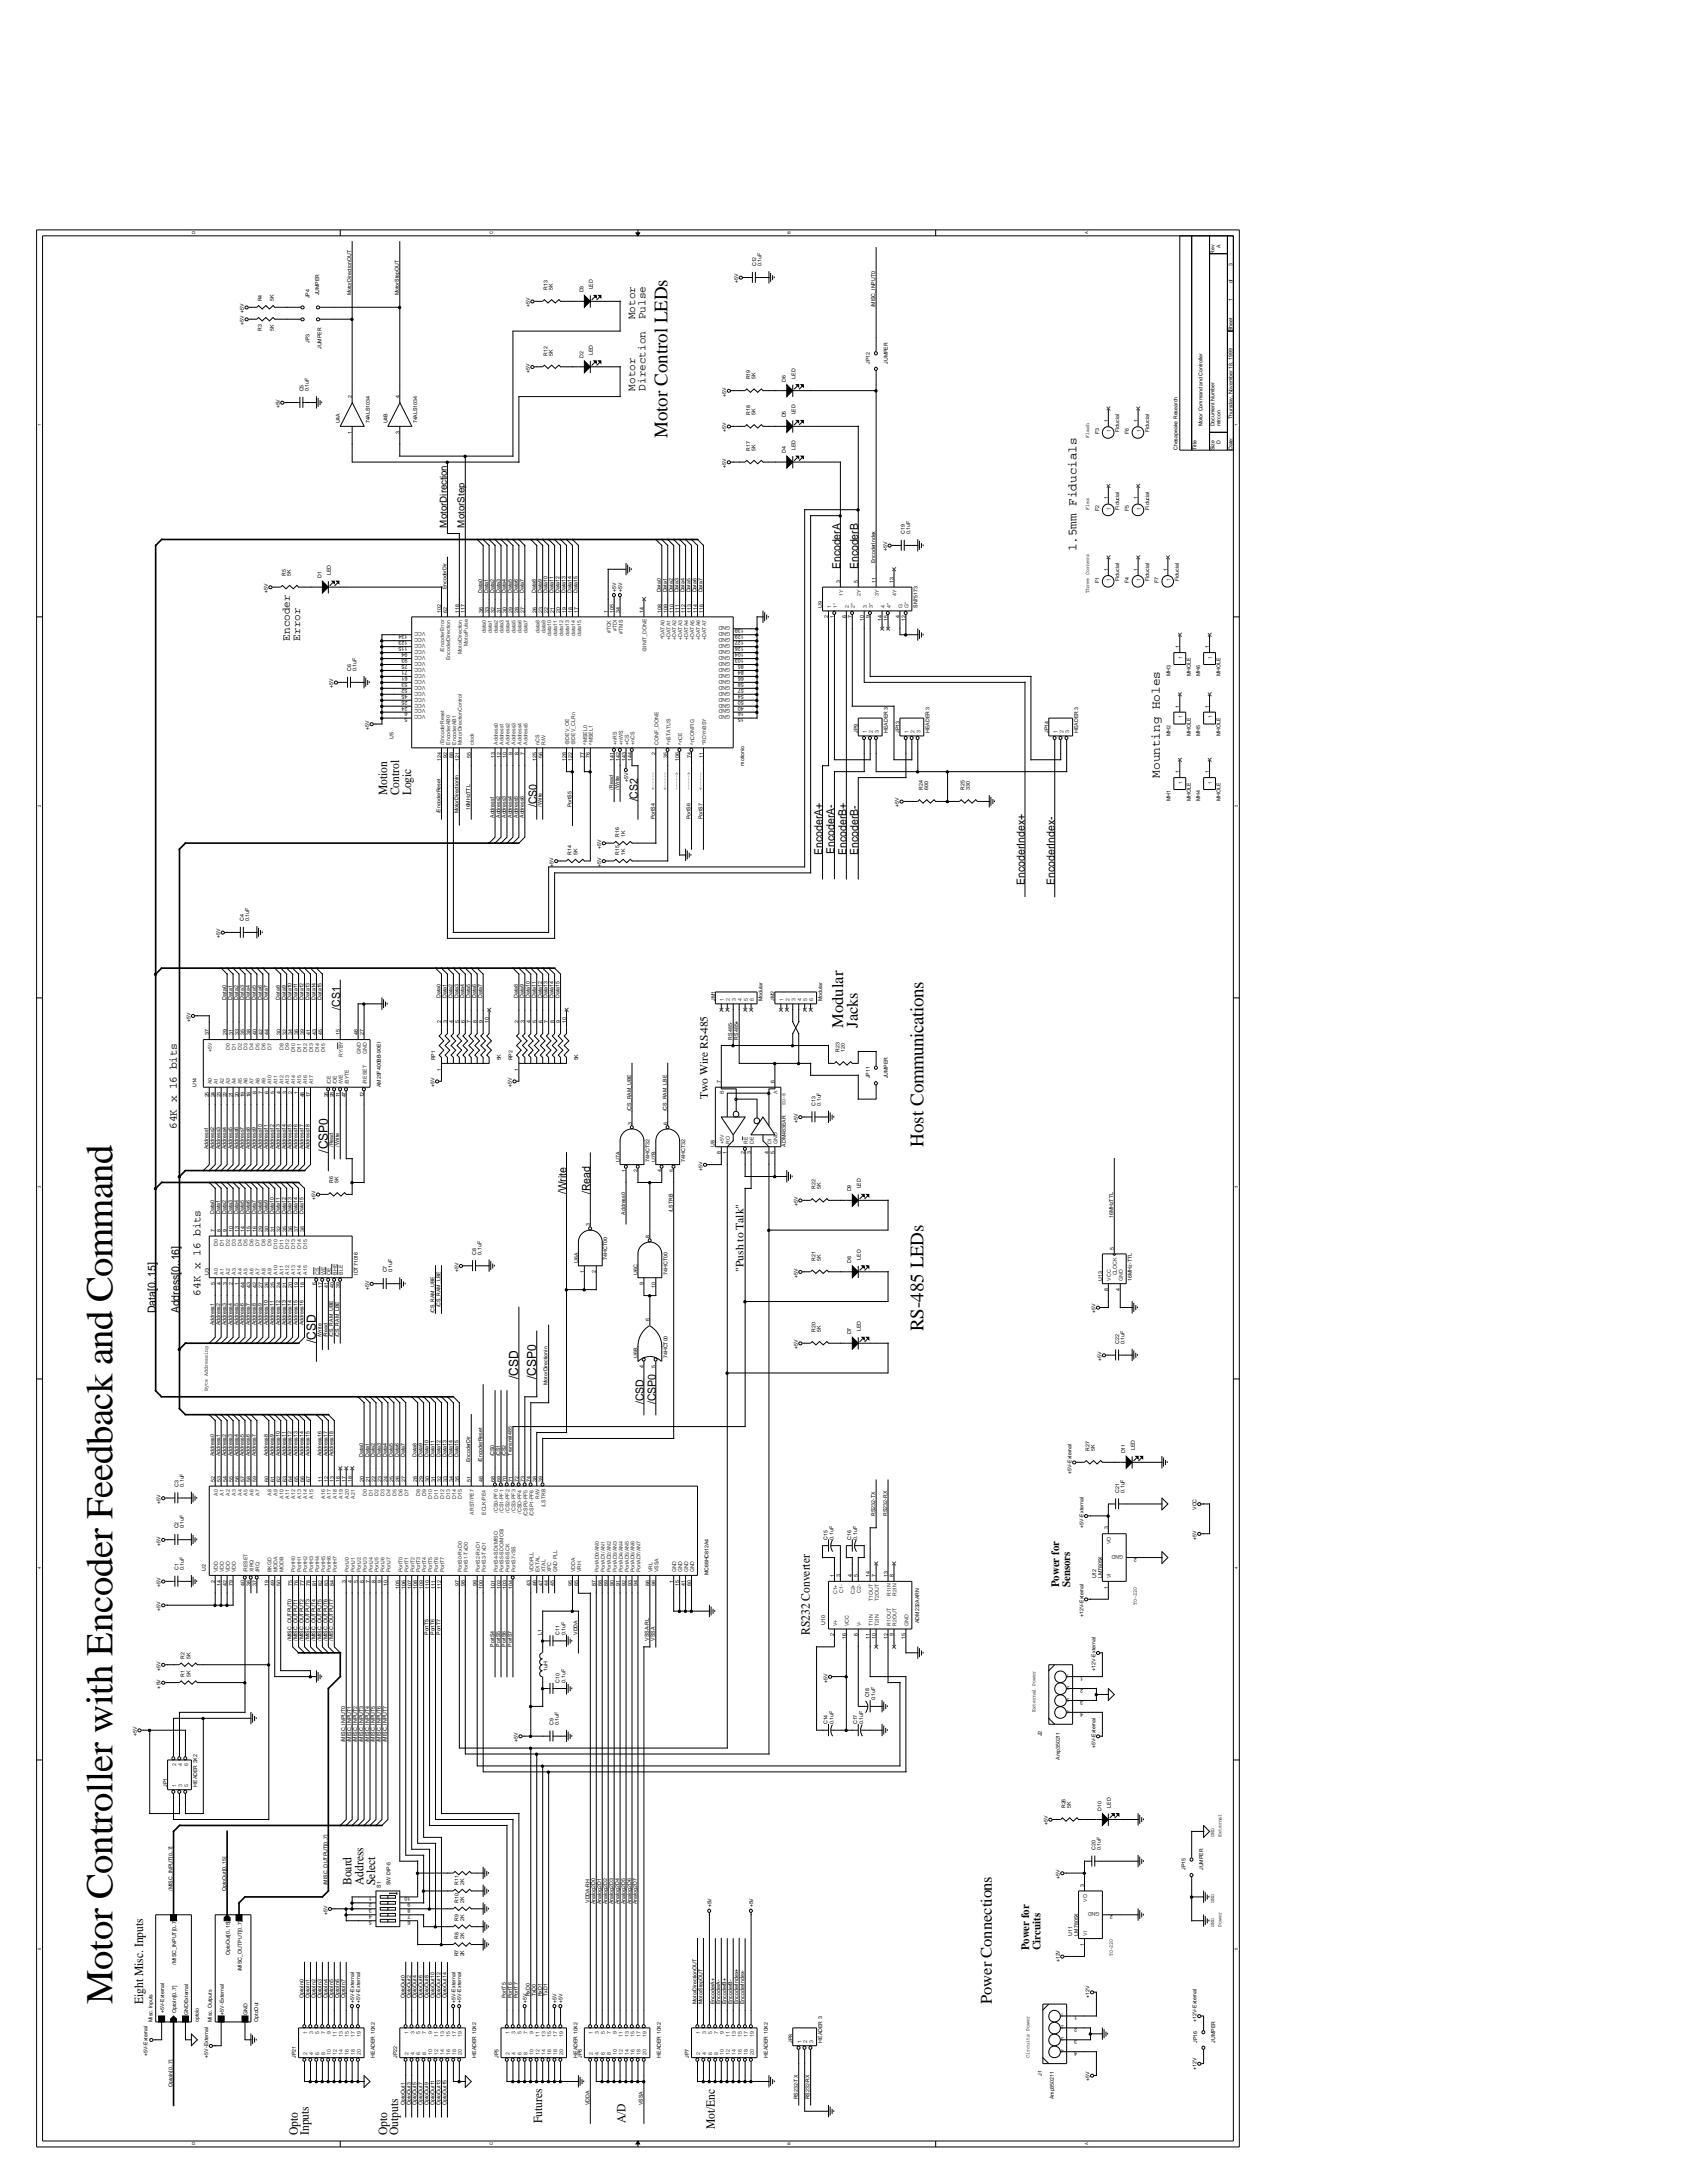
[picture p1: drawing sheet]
<svg xmlns="http://www.w3.org/2000/svg" width="216mm" height="279mm" viewBox="0 0 216 279" stroke-linecap="round" stroke-linejoin="round" font-family="sans-serif">
<defs><g id="words">
<text font-size="4.9" x="14.4" y="256.5" transform="rotate(-90 14.4 256.5)">Motor Controller with Encoder Feedback and Command</text>
<g font-size="2.5">
<text x="85.4" y="56.1" transform="rotate(-90 85.4 56.1)">Motor Control LEDs</text>
<text x="118.2" y="146.8" transform="rotate(-90 118.2 146.8)">Host Communications</text>
<text x="118.2" y="170.4" transform="rotate(-90 118.2 170.4)">RS-485 LEDs</text>
</g>
<g font-size="2.1">
<text x="107.9" y="131.5" transform="rotate(-90 107.9 131.5)">Modular</text>
<text x="109.8" y="131.5" transform="rotate(-90 109.8 131.5)">Jacks</text>
<text x="126.9" y="256.5" transform="rotate(-90 126.9 256.5)">Power Connections</text>
</g>
<g font-size="1.6">
<text x="137.8" y="70.6" transform="rotate(-90 137.8 70.6)">1.5mm Fiducials</text>
<text x="49.6" y="101.8" transform="rotate(-90 49.6 101.8)">Motion</text>
<text x="51.1" y="101.8" transform="rotate(-90 51.1 101.8)">Control</text>
<text x="52.6" y="101.8" transform="rotate(-90 52.6 101.8)">Logic</text>
<text x="148.4" y="99.5" transform="rotate(-90 148.4 99.5)">Mounting Holes</text>
<text x="41.9" y="147.5" transform="rotate(-90 41.9 147.5)">/CSP0</text>
<text x="40.4" y="171.9" transform="rotate(-90 40.4 171.9)">/CSD</text>
<text x="66.3" y="176.5" transform="rotate(-90 66.3 176.5)">/CSD</text>
<text x="68.6" y="176.5" transform="rotate(-90 68.6 176.5)">/CSP0</text>
<text x="103.7" y="209.3" transform="rotate(-90 103.7 209.3)">RS232 Converter</text>
<text x="45" y="241.3" transform="rotate(-90 45 241.3)">Board</text>
<text x="46.5" y="241.3" transform="rotate(-90 46.5 241.3)">Address</text>
<text x="48" y="241.3" transform="rotate(-90 48 241.3)">Select</text>
<text x="18.3" y="256.5" transform="rotate(-90 18.3 256.5)">Eight Misc. Inputs</text>
<text x="38.1" y="273.3" transform="rotate(-90 38.1 273.3)">Opto</text>
<text x="39.5" y="273.3" transform="rotate(-90 39.5 273.3)">Inputs</text>
<text x="49.6" y="273.3" transform="rotate(-90 49.6 273.3)">Opto</text>
<text x="51" y="273.3" transform="rotate(-90 51 273.3)">Outputs</text>
<text x="69.4" y="271.7" transform="rotate(-90 69.4 271.7)">Futures</text>
<text x="80" y="271.7" transform="rotate(-90 80 271.7)">A/D</text>
<text x="91.5" y="272.5" transform="rotate(-90 91.5 272.5)">Mot/Enc</text>
</g>
<g font-size="1.4">
<text x="81.3" y="40.9" transform="rotate(-90 81.3 40.9)">Motor</text>
<text x="82.6" y="40.9" transform="rotate(-90 82.6 40.9)">Pulse</text>
<text x="81.3" y="50" transform="rotate(-90 81.3 50)">Motor</text>
<text x="82.6" y="50" transform="rotate(-90 82.6 50)">Direction</text>
<text x="107.6" y="72.9" transform="rotate(-90 107.6 72.9)">EncoderA</text>
<text x="109.8" y="72.9" transform="rotate(-90 109.8 72.9)">EncoderB</text>
<text x="37.1" y="82" transform="rotate(-90 37.1 82)">Encoder</text>
<text x="38.4" y="82" transform="rotate(-90 38.4 82)">Error</text>
<text x="68.7" y="103.3" transform="rotate(-90 68.7 103.3)">/CS0</text>
<text x="81.6" y="102.6" transform="rotate(-90 81.6 102.6)">/CS2</text>
<text x="105.3" y="109.4" transform="rotate(-90 105.3 109.4)">EncoderA+</text>
<text x="106.8" y="109.3" transform="rotate(-90 106.8 109.3)">EncoderA-</text>
<text x="108.3" y="109.4" transform="rotate(-90 108.3 109.4)">EncoderB+</text>
<text x="109.8" y="109.4" transform="rotate(-90 109.8 109.4)">EncoderB-</text>
<text x="131.2" y="113.2" transform="rotate(-90 131.2 113.2)">EncoderIndex+</text>
<text x="135" y="113.2" transform="rotate(-90 135 113.2)">EncoderIndex-</text>
<text x="43.5" y="129.2" transform="rotate(-90 43.5 129.2)">/CS1</text>
<text x="90.6" y="140.7" transform="rotate(-90 90.6 140.7)">Two Wire RS-485</text>
<text x="22.6" y="144.5" transform="rotate(-90 22.6 144.5)">64K x 16 bits</text>
<text x="72.5" y="152.9" transform="rotate(-90 72.5 152.9)">/Write</text>
<text x="75.5" y="152.9" transform="rotate(-90 75.5 152.9)">/Read</text>
<text x="25.7" y="165.8" transform="rotate(-90 25.7 165.8)">64K x 16 bits</text>
<text x="95.1" y="162.8" transform="rotate(-90 95.1 162.8)">&quot;Push to Talk&quot;</text>
<text x="19.9" y="168.1" transform="rotate(-90 19.9 168.1)">Data[0..15]</text>
<text x="23" y="168.1" transform="rotate(-90 23 168.1)">Address[0..16]</text>
<text x="82.4" y="179.7" transform="rotate(-90 82.4 179.7)">/CSD</text>
<text x="83.9" y="179.7" transform="rotate(-90 83.9 179.7)">/CSP0</text>
<text x="135.5" y="203.2" transform="rotate(-90 135.5 203.2)">Power for</text>
<text x="137" y="203.2" transform="rotate(-90 137 203.2)">Sensors</text>
<text x="131.7" y="249.6" transform="rotate(-90 131.7 249.6)">Power for</text>
<text x="133.2" y="249.6" transform="rotate(-90 133.2 249.6)">Circuits</text>
</g>
<g font-size="1.2">
<text x="57.2" y="67.5" transform="rotate(-90 57.2 67.5)">MotorDirection</text>
<text x="59.5" y="67.5" transform="rotate(-90 59.5 67.5)">MotorStep</text>
</g>
<g font-size=".7">
<text x="96.8" y="34.1" transform="rotate(-90 96.8 34.1)">C12</text>
<text x="97.4" y="34.1" transform="rotate(-90 97.4 34.1)">0.1uF</text>
<text x="155.4" y="32.5" transform="rotate(-90 155.4 32.5)">Rev</text>
<text x="156.2" y="31.7" transform="rotate(-90 156.2 31.7)">A</text>
<text x="157.7" y="34" transform="rotate(-90 157.7 34)">3</text>
<text x="31.2" y="41.6" transform="rotate(-90 31.2 41.6)">+5V +5V</text>
<text x="33.5" y="38.6" transform="rotate(-90 33.5 38.6)">R4</text>
<text x="35" y="38.6" transform="rotate(-90 35 38.6)">5K</text>
<text x="39.6" y="38.2" transform="rotate(-90 39.6 38.2)">JP4</text>
<text x="40.8" y="37.8" transform="rotate(-90 40.8 37.8)">JUMPER</text>
<text x="44.9" y="37.8" transform="rotate(-90 44.9 37.8)">MotorDirectionOUT</text>
<text x="51" y="37.8" transform="rotate(-90 51 37.8)">MotorStepOUT</text>
<text x="67.8" y="39.3" transform="rotate(-90 67.8 39.3)">+5V</text>
<text x="70.1" y="37.1" transform="rotate(-90 70.1 37.1)">R13</text>
<text x="70.8" y="37.1" transform="rotate(-90 70.8 37.1)">5K</text>
<text x="74.7" y="37.4" transform="rotate(-90 74.7 37.4)">D3</text>
<text x="75.9" y="37" transform="rotate(-90 75.9 37)">LED</text>
<text x="94.5" y="36.3" transform="rotate(-90 94.5 36.3)">+5V</text>
<text x="112" y="39.3" transform="rotate(-90 112 39.3)">/MISC_INPUT0</text>
<text x="157.7" y="36.3" transform="rotate(-90 157.7 36.3)">of</text>
<text x="157.7" y="38.6" transform="rotate(-90 157.7 38.6)">1</text>
<text x="33.5" y="42.4" transform="rotate(-90 33.5 42.4)">R3</text>
<text x="35" y="42.4" transform="rotate(-90 35 42.4)">5K</text>
<text x="39.6" y="43.9" transform="rotate(-90 39.6 43.9)">JP3</text>
<text x="41.1" y="44.7" transform="rotate(-90 41.1 44.7)">JUMPER</text>
<text x="67.8" y="47.7" transform="rotate(-90 67.8 47.7)">+5V</text>
<text x="70.1" y="45.5" transform="rotate(-90 70.1 45.5)">R12</text>
<text x="70.8" y="45.5" transform="rotate(-90 70.8 45.5)">5K</text>
<text x="74.7" y="45.8" transform="rotate(-90 74.7 45.8)">D2</text>
<text x="75.9" y="45.4" transform="rotate(-90 75.9 45.4)">LED</text>
<text x="111.3" y="46.6" transform="rotate(-90 111.3 46.6)">JP12</text>
<text x="113.6" y="46.6" transform="rotate(-90 113.6 46.6)">JUMPER</text>
<text x="157.7" y="42.4" transform="rotate(-90 157.7 42.4)">Sheet</text>
<text x="35.8" y="52.3" transform="rotate(-90 35.8 52.3)">+5V</text>
<text x="38.8" y="50.1" transform="rotate(-90 38.8 50.1)">C5</text>
<text x="39.5" y="50.1" transform="rotate(-90 39.5 50.1)">0.1uF</text>
<text x="45" y="51" transform="rotate(-90 45 51)">2</text>
<text x="51.1" y="51" transform="rotate(-90 51.1 51)">4</text>
<text x="92.9" y="50.8" transform="rotate(-90 92.9 50.8)">+5V</text>
<text x="96" y="53.1" transform="rotate(-90 96 53.1)">R18</text>
<text x="96" y="48.6" transform="rotate(-90 96 48.6)">R19</text>
<text x="96.7" y="53.1" transform="rotate(-90 96.7 53.1)">5K</text>
<text x="96.7" y="48.6" transform="rotate(-90 96.7 48.6)">5K</text>
<text x="100.6" y="53.4" transform="rotate(-90 100.6 53.4)">D5</text>
<text x="100.6" y="48.9" transform="rotate(-90 100.6 48.9)">D6</text>
<text x="101.8" y="53" transform="rotate(-90 101.8 53)">LED</text>
<text x="101.8" y="48.5" transform="rotate(-90 101.8 48.5)">LED</text>
<text x="157.7" y="53.6" transform="rotate(-90 157.7 53.6)">Thursday, November 18, 1999</text>
<text x="43.5" y="54.2" transform="rotate(-90 43.5 54.2)">U4A</text>
<text x="45" y="55.5" transform="rotate(-90 45 55.5)">1</text>
<text x="47.3" y="54.2" transform="rotate(-90 47.3 54.2)">74ALS1034</text>
<text x="49.6" y="54.2" transform="rotate(-90 49.6 54.2)">U4B</text>
<text x="51.1" y="55.5" transform="rotate(-90 51.1 55.5)">3</text>
<text x="53.4" y="54.2" transform="rotate(-90 53.4 54.2)">74ALS1034</text>
<text x="92.9" y="59.9" transform="rotate(-90 92.9 59.9)">+5V</text>
<text x="92.9" y="55.3" transform="rotate(-90 92.9 55.3)">+5V</text>
<text x="96" y="57.7" transform="rotate(-90 96 57.7)">R17</text>
<text x="96.7" y="57.7" transform="rotate(-90 96.7 57.7)">5K</text>
<text x="100.6" y="58" transform="rotate(-90 100.6 58)">D4</text>
<text x="101.8" y="57.6" transform="rotate(-90 101.8 57.6)">LED</text>
<text x="139.4" y="56.1" transform="rotate(-90 139.4 56.1)">Flash</text>
<text x="140.7" y="55.5" transform="rotate(-90 140.7 55.5)">F3</text>
<text x="141.8" y="54" transform="rotate(-90 141.8 54)">1</text>
<text x="143.2" y="55.3" transform="rotate(-90 143.2 55.3)">Fiducial</text>
<text x="144.5" y="55.5" transform="rotate(-90 144.5 55.5)">F6</text>
<text x="145.6" y="54" transform="rotate(-90 145.6 54)">1</text>
<text x="147.1" y="55.3" transform="rotate(-90 147.1 55.3)">Fiducial</text>
<text x="150.7" y="57.6" transform="rotate(-90 150.7 57.6)">Chesapeake Research</text>
<text x="153.1" y="57.6" transform="rotate(-90 153.1 57.6)">Title</text>
<text x="153.9" y="54.6" transform="rotate(-90 153.9 54.6)">Motor Command and Controller</text>
<text x="155.4" y="57.6" transform="rotate(-90 155.4 57.6)">Size</text>
<text x="155.4" y="54.6" transform="rotate(-90 155.4 54.6)">Document Number</text>
<text x="156.2" y="56.9" transform="rotate(-90 156.2 56.9)">D</text>
<text x="156.2" y="54.6" transform="rotate(-90 156.2 54.6)">mtrcon</text>
<text x="157.7" y="57.6" transform="rotate(-90 157.7 57.6)">Date:</text>
<text x="139.4" y="65.2" transform="rotate(-90 139.4 65.2)">Flex</text>
<text x="140.7" y="65.4" transform="rotate(-90 140.7 65.4)">F2</text>
<text x="141.8" y="63.9" transform="rotate(-90 141.8 63.9)">1</text>
<text x="143.2" y="65.2" transform="rotate(-90 143.2 65.2)">Fiducial</text>
<text x="144.5" y="65.4" transform="rotate(-90 144.5 65.4)">F5</text>
<text x="145.6" y="63.9" transform="rotate(-90 145.6 63.9)">1</text>
<text x="147.1" y="65.2" transform="rotate(-90 147.1 65.2)">Fiducial</text>
<text x="113.5" y="70.6" transform="rotate(-90 113.5 70.6)">+5V</text>
<text x="115.8" y="68.4" transform="rotate(-90 115.8 68.4)">C19</text>
<text x="116.5" y="68.4" transform="rotate(-90 116.5 68.4)">0.1uF</text>
<text x="34.3" y="75.9" transform="rotate(-90 34.3 75.9)">+5V</text>
<text x="36.6" y="73.7" transform="rotate(-90 36.6 73.7)">R5</text>
<text x="37.2" y="73.7" transform="rotate(-90 37.2 73.7)">5K</text>
<text x="41.1" y="74" transform="rotate(-90 41.1 74)">D1</text>
<text x="42.4" y="73.6" transform="rotate(-90 42.4 73.6)">LED</text>
<text x="57.1" y="75.4" transform="rotate(-90 57.1 75.4)">EncoderDir</text>
<text x="61.7" y="75.9" transform="rotate(-90 61.7 75.9)">Data0</text>
<text x="62.5" y="75.9" transform="rotate(-90 62.5 75.9)">Data1</text>
<text x="63.2" y="75.9" transform="rotate(-90 63.2 75.9)">Data2</text>
<text x="64" y="75.9" transform="rotate(-90 64 75.9)">Data3</text>
<text x="64.8" y="75.9" transform="rotate(-90 64.8 75.9)">Data4</text>
<text x="65.5" y="75.9" transform="rotate(-90 65.5 75.9)">Data5</text>
<text x="66.3" y="75.9" transform="rotate(-90 66.3 75.9)">Data6</text>
<text x="67" y="75.9" transform="rotate(-90 67 75.9)">Data7</text>
<text x="68.6" y="75.9" transform="rotate(-90 68.6 75.9)">Data8</text>
<text x="69.3" y="75.9" transform="rotate(-90 69.3 75.9)">Data9</text>
<text x="70.1" y="75.9" transform="rotate(-90 70.1 75.9)">Data10</text>
<text x="70.9" y="75.9" transform="rotate(-90 70.9 75.9)">Data11</text>
<text x="71.6" y="75.9" transform="rotate(-90 71.6 75.9)">Data12</text>
<text x="72.4" y="75.9" transform="rotate(-90 72.4 75.9)">Data13</text>
<text x="73.1" y="75.9" transform="rotate(-90 73.1 75.9)">Data14</text>
<text x="73.9" y="75.9" transform="rotate(-90 73.9 75.9)">Data15</text>
<text x="78.9" y="75.7" transform="rotate(-90 78.9 75.7)">+5V</text>
<text x="79.6" y="75.7" transform="rotate(-90 79.6 75.7)">+5V</text>
<text x="84.6" y="75.8" transform="rotate(-90 84.6 75.8)">Data0</text>
<text x="85.3" y="75.8" transform="rotate(-90 85.3 75.8)">Data1</text>
<text x="86.1" y="75.8" transform="rotate(-90 86.1 75.8)">Data2</text>
<text x="86.9" y="75.8" transform="rotate(-90 86.9 75.8)">Data3</text>
<text x="87.6" y="75.8" transform="rotate(-90 87.6 75.8)">Data4</text>
<text x="88.4" y="75.8" transform="rotate(-90 88.4 75.8)">Data5</text>
<text x="89.1" y="75.8" transform="rotate(-90 89.1 75.8)">Data6</text>
<text x="89.9" y="75.8" transform="rotate(-90 89.9 75.8)">Data7</text>
<text x="105.2" y="77.8" transform="rotate(-90 105.2 77.8)">U9</text>
<text x="107.5" y="74.6" transform="rotate(-90 107.5 74.6)">3</text>
<text x="109.8" y="74.6" transform="rotate(-90 109.8 74.6)">5</text>
<text x="112" y="72.1" transform="rotate(-90 112 72.1)">EncoderIndex</text>
<text x="112.1" y="74.6" transform="rotate(-90 112.1 74.6)">11</text>
<text x="114.4" y="74.6" transform="rotate(-90 114.4 74.6)">13</text>
<text x="117.4" y="77.8" transform="rotate(-90 117.4 77.8)">SN75173</text>
<text x="139.4" y="75.9" transform="rotate(-90 139.4 75.9)">Three Corners</text>
<text x="140.7" y="74.6" transform="rotate(-90 140.7 74.6)">F1</text>
<text x="141.8" y="73.1" transform="rotate(-90 141.8 73.1)">1</text>
<text x="143.2" y="74.4" transform="rotate(-90 143.2 74.4)">Fiducial</text>
<text x="144.5" y="74.6" transform="rotate(-90 144.5 74.6)">F4</text>
<text x="145.6" y="73.1" transform="rotate(-90 145.6 73.1)">1</text>
<text x="147.1" y="74.4" transform="rotate(-90 147.1 74.4)">Fiducial</text>
<text x="148.3" y="74.6" transform="rotate(-90 148.3 74.6)">F7</text>
<text x="149.4" y="73.1" transform="rotate(-90 149.4 73.1)">1</text>
<text x="150.9" y="74.4" transform="rotate(-90 150.9 74.4)">Fiducial</text>
<text x="52.1" y="83.6" transform="rotate(-180 52.1 83.6)">94</text>
<text x="52.1" y="82.8" transform="rotate(-180 52.1 82.8)">115</text>
<text x="52.1" y="82" transform="rotate(-180 52.1 82)">123</text>
<text x="52.1" y="81.3" transform="rotate(-180 52.1 81.3)">134</text>
<text x="56.5" y="78.4" transform="rotate(-90 56.5 78.4)">102</text>
<text x="57.2" y="78.4" transform="rotate(-90 57.2 78.4)">62</text>
<text x="58.7" y="78.4" transform="rotate(-90 58.7 78.4)">118</text>
<text x="59.5" y="78.4" transform="rotate(-90 59.5 78.4)">117</text>
<text x="61.8" y="78.4" transform="rotate(-90 61.8 78.4)">36</text>
<text x="62.6" y="78.4" transform="rotate(-90 62.6 78.4)">33</text>
<text x="63.3" y="78.4" transform="rotate(-90 63.3 78.4)">32</text>
<text x="64.1" y="78.4" transform="rotate(-90 64.1 78.4)">31</text>
<text x="64.8" y="78.4" transform="rotate(-90 64.8 78.4)">30</text>
<text x="65.6" y="78.4" transform="rotate(-90 65.6 78.4)">29</text>
<text x="66.4" y="78.4" transform="rotate(-90 66.4 78.4)">28</text>
<text x="67.1" y="78.4" transform="rotate(-90 67.1 78.4)">27</text>
<text x="68.6" y="78.4" transform="rotate(-90 68.6 78.4)">26</text>
<text x="69.4" y="78.4" transform="rotate(-90 69.4 78.4)">23</text>
<text x="70.2" y="78.4" transform="rotate(-90 70.2 78.4)">22</text>
<text x="70.9" y="78.4" transform="rotate(-90 70.9 78.4)">21</text>
<text x="71.7" y="78.4" transform="rotate(-90 71.7 78.4)">20</text>
<text x="72.5" y="78.4" transform="rotate(-90 72.5 78.4)">19</text>
<text x="73.2" y="78.4" transform="rotate(-90 73.2 78.4)">18</text>
<text x="74" y="78.4" transform="rotate(-90 74 78.4)">17</text>
<text x="77.8" y="78.4" transform="rotate(-90 77.8 78.4)">1</text>
<text x="78.6" y="78.4" transform="rotate(-90 78.6 78.4)">105</text>
<text x="79.3" y="78.4" transform="rotate(-90 79.3 78.4)">34</text>
<text x="82.4" y="78.4" transform="rotate(-90 82.4 78.4)">14</text>
<text x="84.7" y="78.4" transform="rotate(-90 84.7 78.4)">108</text>
<text x="85.4" y="78.4" transform="rotate(-90 85.4 78.4)">109</text>
<text x="86.2" y="78.4" transform="rotate(-90 86.2 78.4)">110</text>
<text x="86.9" y="78.4" transform="rotate(-90 86.9 78.4)">111</text>
<text x="87.7" y="78.4" transform="rotate(-90 87.7 78.4)">112</text>
<text x="88.5" y="78.4" transform="rotate(-90 88.5 78.4)">113</text>
<text x="89.2" y="78.4" transform="rotate(-90 89.2 78.4)">114</text>
<text x="90" y="78.4" transform="rotate(-90 90 78.4)">116</text>
<text x="95.2" y="83.6" transform="rotate(-180 95.2 83.6)">104</text>
<text x="95.2" y="82.8" transform="rotate(-180 95.2 82.8)">126</text>
<text x="95.2" y="82" transform="rotate(-180 95.2 82)">127</text>
<text x="95.2" y="81.3" transform="rotate(-180 95.2 81.3)">129</text>
<text x="95.2" y="80.5" transform="rotate(-180 95.2 80.5)">139</text>
<text x="106" y="79.1" transform="rotate(-90 106 79.1)">2</text>
<text x="106.7" y="79.1" transform="rotate(-90 106.7 79.1)">1</text>
<text x="108.3" y="79.1" transform="rotate(-90 108.3 79.1)">6</text>
<text x="109" y="79.1" transform="rotate(-90 109 79.1)">7</text>
<text x="110.6" y="79.5" transform="rotate(-90 110.6 79.5)">10</text>
<text x="111.3" y="79.1" transform="rotate(-90 111.3 79.1)">9</text>
<text x="112.8" y="79.5" transform="rotate(-90 112.8 79.5)">14</text>
<text x="113.6" y="79.5" transform="rotate(-90 113.6 79.5)">15</text>
<text x="115.1" y="79.1" transform="rotate(-90 115.1 79.1)">4</text>
<text x="115.9" y="79.5" transform="rotate(-90 115.9 79.5)">12</text>
<text x="150.9" y="83" transform="rotate(-90 150.9 83)">1</text>
<text x="154.8" y="83" transform="rotate(-90 154.8 83)">1</text>
<text x="42.7" y="88.1" transform="rotate(-90 42.7 88.1)">+5V</text>
<text x="44.9" y="85.9" transform="rotate(-90 44.9 85.9)">C6</text>
<text x="45.6" y="85.9" transform="rotate(-90 45.6 85.9)">0.1uF</text>
<text x="52.1" y="89.7" transform="rotate(-180 52.1 89.7)">25</text>
<text x="52.1" y="88.9" transform="rotate(-180 52.1 88.9)">45</text>
<text x="52.1" y="88.1" transform="rotate(-180 52.1 88.1)">52</text>
<text x="52.1" y="87.4" transform="rotate(-180 52.1 87.4)">53</text>
<text x="52.1" y="86.6" transform="rotate(-180 52.1 86.6)">61</text>
<text x="52.1" y="85.9" transform="rotate(-180 52.1 85.9)">71</text>
<text x="52.1" y="85.1" transform="rotate(-180 52.1 85.1)">75</text>
<text x="52.1" y="84.3" transform="rotate(-180 52.1 84.3)">93</text>
<text x="95.2" y="89.7" transform="rotate(-180 95.2 89.7)">50</text>
<text x="95.2" y="88.9" transform="rotate(-180 95.2 88.9)">54</text>
<text x="95.2" y="88.1" transform="rotate(-180 95.2 88.1)">57</text>
<text x="95.2" y="87.4" transform="rotate(-180 95.2 87.4)">58</text>
<text x="95.2" y="86.6" transform="rotate(-180 95.2 86.6)">66</text>
<text x="95.2" y="85.9" transform="rotate(-180 95.2 85.9)">84</text>
<text x="95.2" y="85.1" transform="rotate(-180 95.2 85.1)">85</text>
<text x="95.2" y="84.3" transform="rotate(-180 95.2 84.3)">103</text>
<text x="149.8" y="86.6" transform="rotate(-90 149.8 86.6)">MH3</text>
<text x="152.4" y="86.6" transform="rotate(-90 152.4 86.6)">MHOLE</text>
<text x="153.6" y="86.6" transform="rotate(-90 153.6 86.6)">MH6</text>
<text x="156.2" y="86.6" transform="rotate(-90 156.2 86.6)">MHOLE</text>
<text x="47.2" y="93.4" transform="rotate(-90 47.2 93.4)">+5V</text>
<text x="50.4" y="94.6" transform="rotate(-90 50.4 94.6)">U5</text>
<text x="52.1" y="91.9" transform="rotate(-180 52.1 91.9)">5</text>
<text x="52.1" y="91.2" transform="rotate(-180 52.1 91.2)">6</text>
<text x="52.1" y="90.4" transform="rotate(-180 52.1 90.4)">24</text>
<text x="95.2" y="91.9" transform="rotate(-180 95.2 91.9)">15</text>
<text x="95.2" y="91.2" transform="rotate(-180 95.2 91.2)">16</text>
<text x="95.2" y="90.4" transform="rotate(-180 95.2 90.4)">40</text>
<text x="109.8" y="93.8" transform="rotate(-90 109.8 93.8)">JP9</text>
<text x="113.6" y="93.8" transform="rotate(-90 113.6 93.8)">HEADER 3</text>
<text x="115.1" y="93.8" transform="rotate(-90 115.1 93.8)">JP13</text>
<text x="118.9" y="93.8" transform="rotate(-90 118.9 93.8)">HEADER 3</text>
<text x="134.2" y="93.8" transform="rotate(-90 134.2 93.8)">JP14</text>
<text x="138" y="93.8" transform="rotate(-90 138 93.8)">HEADER 3</text>
<text x="149.8" y="94.2" transform="rotate(-90 149.8 94.2)">MH2</text>
<text x="150.9" y="90.6" transform="rotate(-90 150.9 90.6)">1</text>
<text x="152.4" y="94.2" transform="rotate(-90 152.4 94.2)">MHOLE</text>
<text x="153.6" y="94.2" transform="rotate(-90 153.6 94.2)">MH5</text>
<text x="154.8" y="90.6" transform="rotate(-90 154.8 90.6)">1</text>
<text x="156.2" y="94.2" transform="rotate(-90 156.2 94.2)">MHOLE</text>
<text x="56.5" y="97.4" transform="rotate(-90 56.5 97.4)">124</text>
<text x="57.2" y="97" transform="rotate(-90 57.2 97)">92</text>
<text x="58" y="97" transform="rotate(-90 58 97)">88</text>
<text x="58.7" y="97.4" transform="rotate(-90 58.7 97.4)">121</text>
<text x="60.3" y="97" transform="rotate(-90 60.3 97)">55</text>
<text x="63.3" y="97" transform="rotate(-90 63.3 97)">13</text>
<text x="64.1" y="97" transform="rotate(-90 64.1 97)">12</text>
<text x="64.8" y="97" transform="rotate(-90 64.8 97)">10</text>
<text x="65.6" y="96.6" transform="rotate(-90 65.6 96.6)">9</text>
<text x="66.4" y="96.6" transform="rotate(-90 66.4 96.6)">8</text>
<text x="67.1" y="96.6" transform="rotate(-90 67.1 96.6)">7</text>
<text x="68.6" y="97.4" transform="rotate(-90 68.6 97.4)">125</text>
<text x="69.4" y="97" transform="rotate(-90 69.4 97)">56</text>
<text x="72.5" y="97.4" transform="rotate(-90 72.5 97.4)">128</text>
<text x="73.2" y="97.4" transform="rotate(-90 73.2 97.4)">122</text>
<text x="74.7" y="97" transform="rotate(-90 74.7 97)">77</text>
<text x="75.5" y="97" transform="rotate(-90 75.5 97)">76</text>
<text x="78.5" y="101.1" transform="rotate(-90 78.5 101.1)">/Read</text>
<text x="78.6" y="97.4" transform="rotate(-90 78.6 97.4)">141</text>
<text x="79.2" y="101.1" transform="rotate(-90 79.2 101.1)">/Write</text>
<text x="79.3" y="97.4" transform="rotate(-90 79.3 97.4)">142</text>
<text x="80.1" y="97.4" transform="rotate(-90 80.1 97.4)">143</text>
<text x="80.4" y="100.1" transform="rotate(-90 80.4 100.1)">+5V</text>
<text x="80.8" y="97.4" transform="rotate(-90 80.8 97.4)">144</text>
<text x="83.8" y="101.1" transform="rotate(-90 83.8 101.1)">&lt;-----</text>
<text x="83.9" y="96.6" transform="rotate(-90 83.9 96.6)">2</text>
<text x="85.3" y="101.1" transform="rotate(-90 85.3 101.1)">&lt;-----</text>
<text x="85.4" y="97" transform="rotate(-90 85.4 97)">35</text>
<text x="86.8" y="101.1" transform="rotate(-90 86.8 101.1)">-----&gt;</text>
<text x="86.9" y="97.4" transform="rotate(-90 86.9 97.4)">106</text>
<text x="88.3" y="101.1" transform="rotate(-90 88.3 101.1)">-----&gt;</text>
<text x="88.5" y="97" transform="rotate(-90 88.5 97)">74</text>
<text x="89.9" y="101.1" transform="rotate(-90 89.9 101.1)">&lt;-----</text>
<text x="90" y="97" transform="rotate(-90 90 97)">11</text>
<text x="95.2" y="98" transform="rotate(-90 95.2 98)">motionio</text>
<text x="118.1" y="101.1" transform="rotate(-90 118.1 101.1)">R24</text>
<text x="118.8" y="101.1" transform="rotate(-90 118.8 101.1)">600</text>
<text x="123.4" y="101.1" transform="rotate(-90 123.4 101.1)">R25</text>
<text x="124.1" y="101.1" transform="rotate(-90 124.1 101.1)">330</text>
<text x="150.9" y="99" transform="rotate(-90 150.9 99)">1</text>
<text x="154.8" y="99" transform="rotate(-90 154.8 99)">1</text>
<text x="56.4" y="104.1" transform="rotate(-90 56.4 104.1)">/EncoderReset</text>
<text x="58.7" y="104.1" transform="rotate(-90 58.7 104.1)">MotorDirectionIn</text>
<text x="60.2" y="103.7" transform="rotate(-90 60.2 103.7)">16MHzTTL</text>
<text x="63.2" y="104.7" transform="rotate(-90 63.2 104.7)">Address1</text>
<text x="64" y="104.7" transform="rotate(-90 64 104.7)">Address2</text>
<text x="64.8" y="104.7" transform="rotate(-90 64.8 104.7)">Address3</text>
<text x="65.5" y="104.7" transform="rotate(-90 65.5 104.7)">Address4</text>
<text x="66.3" y="104.7" transform="rotate(-90 66.3 104.7)">Address5</text>
<text x="67" y="104.7" transform="rotate(-90 67 104.7)">Address6</text>
<text x="69.3" y="103.3" transform="rotate(-90 69.3 103.3)">/Write</text>
<text x="73.1" y="103.3" transform="rotate(-90 73.1 103.3)">PortS5</text>
<text x="79.2" y="107.1" transform="rotate(-90 79.2 107.1)">R16</text>
<text x="80" y="107.1" transform="rotate(-90 80 107.1)">1K</text>
<text x="83.8" y="104.9" transform="rotate(-90 83.8 104.9)">PortS4</text>
<text x="88.4" y="104.9" transform="rotate(-90 88.4 104.9)">PortS6</text>
<text x="89.9" y="104.9" transform="rotate(-90 89.9 104.9)">PortS7</text>
<text x="115" y="103.3" transform="rotate(-90 115 103.3)">+5V</text>
<text x="149.8" y="102.6" transform="rotate(-90 149.8 102.6)">MH1</text>
<text x="152.4" y="102.6" transform="rotate(-90 152.4 102.6)">MHOLE</text>
<text x="153.6" y="102.6" transform="rotate(-90 153.6 102.6)">MH4</text>
<text x="156.2" y="102.6" transform="rotate(-90 156.2 102.6)">MHOLE</text>
<text x="70.9" y="111" transform="rotate(-90 70.9 111)">+5V</text>
<text x="73.1" y="109.4" transform="rotate(-90 73.1 109.4)">R14</text>
<text x="73.9" y="109.4" transform="rotate(-90 73.9 109.4)">5K</text>
<text x="76.9" y="111" transform="rotate(-90 76.9 111)">+5V</text>
<text x="76.9" y="108.7" transform="rotate(-90 76.9 108.7)">+5V</text>
<text x="79.2" y="109.4" transform="rotate(-90 79.2 109.4)">R15</text>
<text x="80" y="109.4" transform="rotate(-90 80 109.4)">1K</text>
<text x="31.2" y="117.9" transform="rotate(-90 31.2 117.9)">C4</text>
<text x="31.9" y="117.9" transform="rotate(-90 31.9 117.9)">0.1uF</text>
<text x="28.2" y="120.1" transform="rotate(-90 28.2 120.1)">+5V</text>
<text x="24.4" y="130.8" transform="rotate(-90 24.4 130.8)">+5V</text>
<text x="28.9" y="127.9" transform="rotate(-90 28.9 127.9)">Data0</text>
<text x="29.7" y="127.9" transform="rotate(-90 29.7 127.9)">Data1</text>
<text x="30.5" y="127.9" transform="rotate(-90 30.5 127.9)">Data2</text>
<text x="31.2" y="127.9" transform="rotate(-90 31.2 127.9)">Data3</text>
<text x="32" y="127.9" transform="rotate(-90 32 127.9)">Data4</text>
<text x="32.8" y="127.9" transform="rotate(-90 32.8 127.9)">Data5</text>
<text x="33.5" y="127.9" transform="rotate(-90 33.5 127.9)">Data6</text>
<text x="34.3" y="127.9" transform="rotate(-90 34.3 127.9)">Data7</text>
<text x="35.8" y="127.9" transform="rotate(-90 35.8 127.9)">Data8</text>
<text x="36.6" y="127.9" transform="rotate(-90 36.6 127.9)">Data9</text>
<text x="37.3" y="127.9" transform="rotate(-90 37.3 127.9)">Data10</text>
<text x="38.1" y="127.9" transform="rotate(-90 38.1 127.9)">Data11</text>
<text x="38.8" y="127.9" transform="rotate(-90 38.8 127.9)">Data12</text>
<text x="39.6" y="127.9" transform="rotate(-90 39.6 127.9)">Data13</text>
<text x="40.4" y="127.9" transform="rotate(-90 40.4 127.9)">Data14</text>
<text x="41.1" y="127.9" transform="rotate(-90 41.1 127.9)">Data15</text>
<text x="56.4" y="127.7" transform="rotate(-90 56.4 127.7)">Data0</text>
<text x="56.5" y="131" transform="rotate(-90 56.5 131)">2</text>
<text x="57.1" y="127.7" transform="rotate(-90 57.1 127.7)">Data1</text>
<text x="57.2" y="131" transform="rotate(-90 57.2 131)">3</text>
<text x="57.9" y="127.7" transform="rotate(-90 57.9 127.7)">Data2</text>
<text x="58" y="131" transform="rotate(-90 58 131)">4</text>
<text x="58.7" y="127.7" transform="rotate(-90 58.7 127.7)">Data3</text>
<text x="58.7" y="131" transform="rotate(-90 58.7 131)">5</text>
<text x="59.4" y="127.7" transform="rotate(-90 59.4 127.7)">Data4</text>
<text x="59.5" y="131" transform="rotate(-90 59.5 131)">6</text>
<text x="60.2" y="127.7" transform="rotate(-90 60.2 127.7)">Data5</text>
<text x="60.3" y="131" transform="rotate(-90 60.3 131)">7</text>
<text x="60.9" y="127.7" transform="rotate(-90 60.9 127.7)">Data6</text>
<text x="61" y="131" transform="rotate(-90 61 131)">8</text>
<text x="61.7" y="127.7" transform="rotate(-90 61.7 127.7)">Data7</text>
<text x="61.8" y="131" transform="rotate(-90 61.8 131)">9</text>
<text x="62.6" y="131" transform="rotate(-90 62.6 131)">10</text>
<text x="66.3" y="127.7" transform="rotate(-90 66.3 127.7)">Data8</text>
<text x="66.4" y="131" transform="rotate(-90 66.4 131)">2</text>
<text x="67" y="127.7" transform="rotate(-90 67 127.7)">Data9</text>
<text x="67.1" y="131" transform="rotate(-90 67.1 131)">3</text>
<text x="67.8" y="127.7" transform="rotate(-90 67.8 127.7)">Data10</text>
<text x="67.9" y="131" transform="rotate(-90 67.9 131)">4</text>
<text x="68.6" y="127.7" transform="rotate(-90 68.6 127.7)">Data11</text>
<text x="68.6" y="131" transform="rotate(-90 68.6 131)">5</text>
<text x="69.3" y="127.7" transform="rotate(-90 69.3 127.7)">Data12</text>
<text x="69.4" y="131" transform="rotate(-90 69.4 131)">6</text>
<text x="70.1" y="127.7" transform="rotate(-90 70.1 127.7)">Data13</text>
<text x="70.2" y="131" transform="rotate(-90 70.2 131)">7</text>
<text x="70.9" y="127.7" transform="rotate(-90 70.9 127.7)">Data14</text>
<text x="70.9" y="131" transform="rotate(-90 70.9 131)">8</text>
<text x="71.6" y="127.7" transform="rotate(-90 71.6 127.7)">Data15</text>
<text x="71.7" y="131" transform="rotate(-90 71.7 131)">9</text>
<text x="72.5" y="131" transform="rotate(-90 72.5 131)">10</text>
<text x="91.5" y="128.1" transform="rotate(-90 91.5 128.1)">JM1</text>
<text x="97.6" y="128.1" transform="rotate(-90 97.6 128.1)">Modular</text>
<text x="99.1" y="128.1" transform="rotate(-90 99.1 128.1)">JM2</text>
<text x="105.2" y="128.1" transform="rotate(-90 105.2 128.1)">Modular</text>
<text x="26.7" y="132.5" transform="rotate(-90 26.7 132.5)">37</text>
<text x="29" y="132.5" transform="rotate(-90 29 132.5)">29</text>
<text x="29.8" y="132.5" transform="rotate(-90 29.8 132.5)">31</text>
<text x="30.5" y="132.5" transform="rotate(-90 30.5 132.5)">33</text>
<text x="31.3" y="132.5" transform="rotate(-90 31.3 132.5)">35</text>
<text x="32.1" y="132.5" transform="rotate(-90 32.1 132.5)">38</text>
<text x="32.8" y="132.5" transform="rotate(-90 32.8 132.5)">40</text>
<text x="33.6" y="132.5" transform="rotate(-90 33.6 132.5)">42</text>
<text x="34.4" y="132.5" transform="rotate(-90 34.4 132.5)">44</text>
<text x="35.9" y="132.5" transform="rotate(-90 35.9 132.5)">30</text>
<text x="36.6" y="132.5" transform="rotate(-90 36.6 132.5)">32</text>
<text x="37.4" y="132.5" transform="rotate(-90 37.4 132.5)">34</text>
<text x="38.2" y="132.5" transform="rotate(-90 38.2 132.5)">36</text>
<text x="38.9" y="132.5" transform="rotate(-90 38.9 132.5)">39</text>
<text x="39.7" y="132.5" transform="rotate(-90 39.7 132.5)">41</text>
<text x="40.5" y="132.5" transform="rotate(-90 40.5 132.5)">43</text>
<text x="41.2" y="132.5" transform="rotate(-90 41.2 132.5)">45</text>
<text x="43.5" y="132.5" transform="rotate(-90 43.5 132.5)">15</text>
<text x="45.8" y="132.5" transform="rotate(-90 45.8 132.5)">46</text>
<text x="46.6" y="132.5" transform="rotate(-90 46.6 132.5)">27</text>
<text x="55.7" y="135.7" transform="rotate(-90 55.7 135.7)">RP1</text>
<text x="56.5" y="137" transform="rotate(-90 56.5 137)">1</text>
<text x="64.1" y="135.7" transform="rotate(-90 64.1 135.7)">5K</text>
<text x="65.6" y="135.7" transform="rotate(-90 65.6 135.7)">RP2</text>
<text x="66.4" y="137" transform="rotate(-90 66.4 137)">1</text>
<text x="74" y="135.7" transform="rotate(-90 74 135.7)">5K</text>
<text x="93.7" y="133.1" transform="rotate(-90 93.7 133.1)">RS485-</text>
<text x="94.5" y="133.1" transform="rotate(-90 94.5 133.1)">RS485+</text>
<text x="107.4" y="134.7" transform="rotate(-90 107.4 134.7)">R23</text>
<text x="108.1" y="134.7" transform="rotate(-90 108.1 134.7)">120</text>
<text x="25.1" y="139.2" transform="rotate(-90 25.1 139.2)">U14</text>
<text x="26.7" y="140.5" transform="rotate(-90 26.7 140.5)">25</text>
<text x="27.5" y="140.5" transform="rotate(-90 27.5 140.5)">24</text>
<text x="28.3" y="140.5" transform="rotate(-90 28.3 140.5)">23</text>
<text x="29" y="140.5" transform="rotate(-90 29 140.5)">22</text>
<text x="29.8" y="140.5" transform="rotate(-90 29.8 140.5)">21</text>
<text x="30.5" y="140.5" transform="rotate(-90 30.5 140.5)">20</text>
<text x="31.3" y="140.5" transform="rotate(-90 31.3 140.5)">19</text>
<text x="32.1" y="140.5" transform="rotate(-90 32.1 140.5)">18</text>
<text x="32.8" y="140.1" transform="rotate(-90 32.8 140.1)">8</text>
<text x="33.6" y="140.1" transform="rotate(-90 33.6 140.1)">7</text>
<text x="34.4" y="140.1" transform="rotate(-90 34.4 140.1)">6</text>
<text x="35.1" y="140.1" transform="rotate(-90 35.1 140.1)">5</text>
<text x="35.9" y="140.1" transform="rotate(-90 35.9 140.1)">4</text>
<text x="36.6" y="140.1" transform="rotate(-90 36.6 140.1)">3</text>
<text x="37.4" y="140.1" transform="rotate(-90 37.4 140.1)">2</text>
<text x="38.2" y="140.1" transform="rotate(-90 38.2 140.1)">1</text>
<text x="38.9" y="140.5" transform="rotate(-90 38.9 140.5)">48</text>
<text x="39.7" y="140.5" transform="rotate(-90 39.7 140.5)">17</text>
<text x="42" y="140.5" transform="rotate(-90 42 140.5)">26</text>
<text x="42.7" y="140.5" transform="rotate(-90 42.7 140.5)">28</text>
<text x="43.5" y="140.5" transform="rotate(-90 43.5 140.5)">11</text>
<text x="44.3" y="140.5" transform="rotate(-90 44.3 140.5)">47</text>
<text x="46.6" y="140.5" transform="rotate(-90 46.6 140.5)">12</text>
<text x="48.8" y="139.2" transform="rotate(-90 48.8 139.2)">AM29F400BB-90EI</text>
<text x="55.6" y="139.2" transform="rotate(-90 55.6 139.2)">+5V</text>
<text x="65.5" y="139.2" transform="rotate(-90 65.5 139.2)">+5V</text>
<text x="80.8" y="142.2" transform="rotate(-90 80.8 142.2)">/CS_RAM_UBE</text>
<text x="80.8" y="143.9" transform="rotate(-90 80.8 143.9)">3</text>
<text x="85.3" y="142.2" transform="rotate(-90 85.3 142.2)">/CS_RAM_LBE</text>
<text x="85.4" y="143.9" transform="rotate(-90 85.4 143.9)">6</text>
<text x="92.3" y="138.6" transform="rotate(-90 92.3 138.6)">7</text>
<text x="99.1" y="138.6" transform="rotate(-90 99.1 138.6)">6</text>
<text x="100.5" y="141.4" transform="rotate(-90 100.5 141.4)">SO-8</text>
<text x="102.1" y="143.7" transform="rotate(-90 102.1 143.7)">+5V</text>
<text x="104.4" y="141.5" transform="rotate(-90 104.4 141.5)">C13</text>
<text x="105.1" y="141.5" transform="rotate(-90 105.1 141.5)">0.1uF</text>
<text x="111.3" y="138" transform="rotate(-90 111.3 138)">JP11</text>
<text x="113.6" y="138" transform="rotate(-90 113.6 138)">JUMPER</text>
<text x="26.7" y="147.1" transform="rotate(-90 26.7 147.1)">Address1</text>
<text x="27.4" y="147.1" transform="rotate(-90 27.4 147.1)">Address2</text>
<text x="28.2" y="147.1" transform="rotate(-90 28.2 147.1)">Address3</text>
<text x="28.9" y="147.1" transform="rotate(-90 28.9 147.1)">Address4</text>
<text x="29.7" y="147.1" transform="rotate(-90 29.7 147.1)">Address5</text>
<text x="30.5" y="147.1" transform="rotate(-90 30.5 147.1)">Address6</text>
<text x="31.2" y="147.1" transform="rotate(-90 31.2 147.1)">Address7</text>
<text x="32" y="147.1" transform="rotate(-90 32 147.1)">Address8</text>
<text x="32.8" y="147.1" transform="rotate(-90 32.8 147.1)">Address9</text>
<text x="33.5" y="147.1" transform="rotate(-90 33.5 147.1)">Address10</text>
<text x="34.3" y="147.1" transform="rotate(-90 34.3 147.1)">Address11</text>
<text x="35" y="147.1" transform="rotate(-90 35 147.1)">Address12</text>
<text x="35.8" y="147.1" transform="rotate(-90 35.8 147.1)">Address13</text>
<text x="36.6" y="147.1" transform="rotate(-90 36.6 147.1)">Address14</text>
<text x="37.3" y="147.1" transform="rotate(-90 37.3 147.1)">Address15</text>
<text x="38.1" y="147.1" transform="rotate(-90 38.1 147.1)">Address16</text>
<text x="38.8" y="147.1" transform="rotate(-90 38.8 147.1)">Address17</text>
<text x="39.6" y="147.1" transform="rotate(-90 39.6 147.1)">Address18</text>
<text x="42.7" y="146.8" transform="rotate(-90 42.7 146.8)">/Read</text>
<text x="43.4" y="146.8" transform="rotate(-90 43.4 146.8)">/Write</text>
<text x="79.3" y="148.7" transform="rotate(-90 79.3 148.7)">U7A</text>
<text x="80.1" y="150" transform="rotate(-90 80.1 150)">1</text>
<text x="81.6" y="150" transform="rotate(-90 81.6 150)">2</text>
<text x="83.1" y="148.7" transform="rotate(-90 83.1 148.7)">74HCT32</text>
<text x="83.9" y="148.7" transform="rotate(-90 83.9 148.7)">U7B</text>
<text x="84.7" y="150" transform="rotate(-90 84.7 150)">4</text>
<text x="86.2" y="150" transform="rotate(-90 86.2 150)">5</text>
<text x="87.7" y="148.7" transform="rotate(-90 87.7 148.7)">74HCT32</text>
<text x="89.9" y="149.8" transform="rotate(-90 89.9 149.8)">+5V</text>
<text x="91.4" y="146.8" transform="rotate(-90 91.4 146.8)">U8</text>
<text x="92.3" y="147.7" transform="rotate(-90 92.3 147.7)">8</text>
<text x="93" y="147.7" transform="rotate(-90 93 147.7)">1</text>
<text x="95.3" y="147.7" transform="rotate(-90 95.3 147.7)">2</text>
<text x="96.1" y="147.7" transform="rotate(-90 96.1 147.7)">3</text>
<text x="98.4" y="147.7" transform="rotate(-90 98.4 147.7)">4</text>
<text x="99.1" y="147.7" transform="rotate(-90 99.1 147.7)">5</text>
<text x="100.6" y="146.8" transform="rotate(-90 100.6 146.8)">ADM483EAR</text>
<text x="27.4" y="155.4" transform="rotate(-90 27.4 155.4)">Data0</text>
<text x="28.2" y="155.4" transform="rotate(-90 28.2 155.4)">Data1</text>
<text x="28.9" y="155.4" transform="rotate(-90 28.9 155.4)">Data2</text>
<text x="29.7" y="155.4" transform="rotate(-90 29.7 155.4)">Data3</text>
<text x="30.5" y="155.4" transform="rotate(-90 30.5 155.4)">Data4</text>
<text x="31.2" y="155.4" transform="rotate(-90 31.2 155.4)">Data5</text>
<text x="32" y="155.4" transform="rotate(-90 32 155.4)">Data6</text>
<text x="32.8" y="155.4" transform="rotate(-90 32.8 155.4)">Data7</text>
<text x="33.5" y="155.4" transform="rotate(-90 33.5 155.4)">Data8</text>
<text x="34.3" y="155.4" transform="rotate(-90 34.3 155.4)">Data9</text>
<text x="35" y="155.4" transform="rotate(-90 35 155.4)">Data10</text>
<text x="35.8" y="155.4" transform="rotate(-90 35.8 155.4)">Data11</text>
<text x="36.6" y="155.4" transform="rotate(-90 36.6 155.4)">Data12</text>
<text x="37.3" y="155.4" transform="rotate(-90 37.3 155.4)">Data13</text>
<text x="38.1" y="155.4" transform="rotate(-90 38.1 155.4)">Data14</text>
<text x="38.8" y="155.4" transform="rotate(-90 38.8 155.4)">Data15</text>
<text x="40.4" y="153.6" transform="rotate(-90 40.4 153.6)">+5V</text>
<text x="42.7" y="151.4" transform="rotate(-90 42.7 151.4)">R6</text>
<text x="43.3" y="151.4" transform="rotate(-90 43.3 151.4)">5K</text>
<text x="80" y="155.4" transform="rotate(-90 80 155.4)">Address0</text>
<text x="86.1" y="155.2" transform="rotate(-90 86.1 155.2)">/LSTRB</text>
<text x="102.1" y="154.4" transform="rotate(-90 102.1 154.4)">+5V</text>
<text x="104.4" y="152.2" transform="rotate(-90 104.4 152.2)">R22</text>
<text x="105.1" y="152.2" transform="rotate(-90 105.1 152.2)">5K</text>
<text x="109" y="152.5" transform="rotate(-90 109 152.5)">D9</text>
<text x="110.2" y="152.1" transform="rotate(-90 110.2 152.1)">LED</text>
<text x="142.5" y="155.9" transform="rotate(-90 142.5 155.9)">16MHzTTL</text>
<text x="27.5" y="157.7" transform="rotate(-90 27.5 157.7)">7</text>
<text x="28.3" y="157.7" transform="rotate(-90 28.3 157.7)">8</text>
<text x="29" y="157.7" transform="rotate(-90 29 157.7)">9</text>
<text x="29.8" y="157.7" transform="rotate(-90 29.8 157.7)">10</text>
<text x="30.5" y="157.7" transform="rotate(-90 30.5 157.7)">13</text>
<text x="31.3" y="157.7" transform="rotate(-90 31.3 157.7)">14</text>
<text x="32.1" y="157.7" transform="rotate(-90 32.1 157.7)">15</text>
<text x="32.8" y="157.7" transform="rotate(-90 32.8 157.7)">16</text>
<text x="33.6" y="157.7" transform="rotate(-90 33.6 157.7)">29</text>
<text x="34.4" y="157.7" transform="rotate(-90 34.4 157.7)">30</text>
<text x="35.1" y="157.7" transform="rotate(-90 35.1 157.7)">31</text>
<text x="35.9" y="157.7" transform="rotate(-90 35.9 157.7)">32</text>
<text x="36.6" y="157.7" transform="rotate(-90 36.6 157.7)">35</text>
<text x="37.4" y="157.7" transform="rotate(-90 37.4 157.7)">36</text>
<text x="38.2" y="157.7" transform="rotate(-90 38.2 157.7)">37</text>
<text x="38.9" y="157.7" transform="rotate(-90 38.9 157.7)">38</text>
<text x="60.9" y="160.6" transform="rotate(-90 60.9 160.6)">C8</text>
<text x="61.6" y="160.6" transform="rotate(-90 61.6 160.6)">0.1uF</text>
<text x="74" y="161.6" transform="rotate(-90 74 161.6)">U6A</text>
<text x="75.5" y="156.9" transform="rotate(-90 75.5 156.9)">3</text>
<text x="77.7" y="161.2" transform="rotate(-90 77.7 161.2)">74HCT00</text>
<text x="83.1" y="158.4" transform="rotate(-90 83.1 158.4)">8</text>
<text x="104.4" y="161.3" transform="rotate(-90 104.4 161.3)">R21</text>
<text x="105.1" y="161.3" transform="rotate(-90 105.1 161.3)">5K</text>
<text x="109" y="161.6" transform="rotate(-90 109 161.6)">D8</text>
<text x="110.2" y="161.2" transform="rotate(-90 110.2 161.2)">LED</text>
<text x="142.6" y="159.9" transform="rotate(-90 142.6 159.9)">5</text>
<text x="26.7" y="163.2" transform="rotate(-90 26.7 163.2)">U3</text>
<text x="27.5" y="164.5" transform="rotate(-90 27.5 164.5)">5</text>
<text x="28.3" y="164.5" transform="rotate(-90 28.3 164.5)">4</text>
<text x="29" y="164.5" transform="rotate(-90 29 164.5)">3</text>
<text x="29.8" y="164.5" transform="rotate(-90 29.8 164.5)">2</text>
<text x="30.5" y="164.5" transform="rotate(-90 30.5 164.5)">1</text>
<text x="31.3" y="164.8" transform="rotate(-90 31.3 164.8)">44</text>
<text x="32.1" y="164.8" transform="rotate(-90 32.1 164.8)">43</text>
<text x="32.8" y="164.8" transform="rotate(-90 32.8 164.8)">42</text>
<text x="33.6" y="164.8" transform="rotate(-90 33.6 164.8)">27</text>
<text x="34.4" y="164.8" transform="rotate(-90 34.4 164.8)">26</text>
<text x="35.1" y="164.8" transform="rotate(-90 35.1 164.8)">25</text>
<text x="35.9" y="164.8" transform="rotate(-90 35.9 164.8)">24</text>
<text x="36.6" y="164.8" transform="rotate(-90 36.6 164.8)">21</text>
<text x="37.4" y="164.8" transform="rotate(-90 37.4 164.8)">20</text>
<text x="38.2" y="164.8" transform="rotate(-90 38.2 164.8)">19</text>
<text x="38.9" y="164.8" transform="rotate(-90 38.9 164.8)">18</text>
<text x="40.5" y="164.5" transform="rotate(-90 40.5 164.5)">6</text>
<text x="41.2" y="164.8" transform="rotate(-90 41.2 164.8)">17</text>
<text x="42" y="164.8" transform="rotate(-90 42 164.8)">41</text>
<text x="42.7" y="164.8" transform="rotate(-90 42.7 164.8)">40</text>
<text x="43.5" y="164.8" transform="rotate(-90 43.5 164.8)">39</text>
<text x="45.8" y="163.2" transform="rotate(-90 45.8 163.2)">IDT71016</text>
<text x="47.2" y="165.1" transform="rotate(-90 47.2 165.1)">+5V</text>
<text x="49.5" y="162.9" transform="rotate(-90 49.5 162.9)">C7</text>
<text x="50.2" y="162.9" transform="rotate(-90 50.2 162.9)">0.1uF</text>
<text x="56.4" y="167.3" transform="rotate(-90 56.4 167.3)">/CS_RAM_LBE</text>
<text x="58.7" y="162.8" transform="rotate(-90 58.7 162.8)">+5V</text>
<text x="74.7" y="162.9" transform="rotate(-90 74.7 162.9)">1</text>
<text x="76.3" y="162.9" transform="rotate(-90 76.3 162.9)">2</text>
<text x="81.6" y="163.2" transform="rotate(-90 81.6 163.2)">U6C</text>
<text x="82.4" y="164.5" transform="rotate(-90 82.4 164.5)">9</text>
<text x="83.9" y="164.8" transform="rotate(-90 83.9 164.8)">10</text>
<text x="85.4" y="163.2" transform="rotate(-90 85.4 163.2)">74HCT00</text>
<text x="102.1" y="163.5" transform="rotate(-90 102.1 163.5)">+5V</text>
<text x="141" y="163.9" transform="rotate(-90 141 163.9)">U13</text>
<text x="141.8" y="165.2" transform="rotate(-90 141.8 165.2)">8</text>
<text x="143.3" y="165.2" transform="rotate(-90 143.3 165.2)">4</text>
<text x="144.8" y="163.9" transform="rotate(-90 144.8 163.9)">16MHz-TTL</text>
<text x="27.4" y="169.6" transform="rotate(-90 27.4 169.6)">Address1</text>
<text x="28.2" y="169.6" transform="rotate(-90 28.2 169.6)">Address2</text>
<text x="28.9" y="169.6" transform="rotate(-90 28.9 169.6)">Address3</text>
<text x="29.7" y="169.6" transform="rotate(-90 29.7 169.6)">Address4</text>
<text x="30.5" y="169.6" transform="rotate(-90 30.5 169.6)">Address5</text>
<text x="31.2" y="169.6" transform="rotate(-90 31.2 169.6)">Address6</text>
<text x="32" y="169.6" transform="rotate(-90 32 169.6)">Address7</text>
<text x="32.8" y="169.6" transform="rotate(-90 32.8 169.6)">Address8</text>
<text x="33.5" y="169.6" transform="rotate(-90 33.5 169.6)">Address9</text>
<text x="34.3" y="169.6" transform="rotate(-90 34.3 169.6)">Address10</text>
<text x="35" y="169.6" transform="rotate(-90 35 169.6)">Address11</text>
<text x="35.8" y="169.6" transform="rotate(-90 35.8 169.6)">Address12</text>
<text x="36.6" y="169.6" transform="rotate(-90 36.6 169.6)">Address13</text>
<text x="37.3" y="169.6" transform="rotate(-90 37.3 169.6)">Address14</text>
<text x="38.1" y="169.6" transform="rotate(-90 38.1 169.6)">Address15</text>
<text x="38.8" y="169.6" transform="rotate(-90 38.8 169.6)">Address16</text>
<text x="41.1" y="171.2" transform="rotate(-90 41.1 171.2)">/Write</text>
<text x="41.9" y="171.2" transform="rotate(-90 41.9 171.2)">/Read</text>
<text x="42.7" y="171.2" transform="rotate(-90 42.7 171.2)">/CS_RAM_UBE</text>
<text x="43.4" y="171.2" transform="rotate(-90 43.4 171.2)">/CS_RAM_LBE</text>
<text x="55.6" y="168.1" transform="rotate(-90 55.6 168.1)">/CS_RAM_UBE</text>
<text x="81.6" y="173.8" transform="rotate(-90 81.6 173.8)">U6B</text>
<text x="83.1" y="169.1" transform="rotate(-90 83.1 169.1)">6</text>
<text x="85.4" y="173.8" transform="rotate(-90 85.4 173.8)">74HCT00</text>
<text x="102.1" y="172.7" transform="rotate(-90 102.1 172.7)">+5V</text>
<text x="104.4" y="170.5" transform="rotate(-90 104.4 170.5)">R20</text>
<text x="105.1" y="170.5" transform="rotate(-90 105.1 170.5)">5K</text>
<text x="109" y="170.8" transform="rotate(-90 109 170.8)">D7</text>
<text x="110.2" y="170.4" transform="rotate(-90 110.2 170.4)">LED</text>
<text x="140.2" y="168.1" transform="rotate(-90 140.2 168.1)">+5V</text>
<text x="143.2" y="172" transform="rotate(-90 143.2 172)">C22</text>
<text x="143.9" y="172" transform="rotate(-90 143.9 172)">0.1uF</text>
<text x="26.6" y="178" transform="rotate(-90 26.6 178)">Byte Addressing</text>
<text x="70.1" y="177.3" transform="rotate(-90 70.1 177.3)">MotorDirectionIn</text>
<text x="82.4" y="175.1" transform="rotate(-90 82.4 175.1)">4</text>
<text x="83.9" y="175.1" transform="rotate(-90 83.9 175.1)">5</text>
<text x="141" y="174.2" transform="rotate(-90 141 174.2)">+5V</text>
<text x="139.4" y="185.7" transform="rotate(-90 139.4 185.7)">R27</text>
<text x="140.1" y="185.7" transform="rotate(-90 140.1 185.7)">5K</text>
<text x="145.2" y="185.6" transform="rotate(-90 145.2 185.6)">LED</text>
<text x="22.8" y="190.3" transform="rotate(-90 22.8 190.3)">C3</text>
<text x="23.5" y="190.3" transform="rotate(-90 23.5 190.3)">0.1uF</text>
<text x="27.4" y="186.4" transform="rotate(-90 27.4 186.4)">Address0</text>
<text x="27.5" y="189.7" transform="rotate(-90 27.5 189.7)">52</text>
<text x="28.2" y="186.4" transform="rotate(-90 28.2 186.4)">Address1</text>
<text x="28.3" y="189.7" transform="rotate(-90 28.3 189.7)">53</text>
<text x="28.9" y="186.4" transform="rotate(-90 28.9 186.4)">Address2</text>
<text x="29" y="189.7" transform="rotate(-90 29 189.7)">54</text>
<text x="29.7" y="186.4" transform="rotate(-90 29.7 186.4)">Address3</text>
<text x="29.8" y="189.7" transform="rotate(-90 29.8 189.7)">55</text>
<text x="30.5" y="186.4" transform="rotate(-90 30.5 186.4)">Address4</text>
<text x="30.5" y="189.7" transform="rotate(-90 30.5 189.7)">56</text>
<text x="31.2" y="186.4" transform="rotate(-90 31.2 186.4)">Address5</text>
<text x="31.3" y="189.7" transform="rotate(-90 31.3 189.7)">57</text>
<text x="32" y="186.4" transform="rotate(-90 32 186.4)">Address6</text>
<text x="32.1" y="189.7" transform="rotate(-90 32.1 189.7)">58</text>
<text x="32.7" y="186.4" transform="rotate(-90 32.7 186.4)">Address7</text>
<text x="32.8" y="189.7" transform="rotate(-90 32.8 189.7)">59</text>
<text x="34.3" y="186.4" transform="rotate(-90 34.3 186.4)">Address8</text>
<text x="34.4" y="189.7" transform="rotate(-90 34.4 189.7)">60</text>
<text x="35" y="186.4" transform="rotate(-90 35 186.4)">Address9</text>
<text x="35.1" y="189.7" transform="rotate(-90 35.1 189.7)">61</text>
<text x="35.8" y="186.4" transform="rotate(-90 35.8 186.4)">Address10</text>
<text x="35.9" y="189.7" transform="rotate(-90 35.9 189.7)">62</text>
<text x="36.6" y="186.4" transform="rotate(-90 36.6 186.4)">Address11</text>
<text x="36.6" y="189.7" transform="rotate(-90 36.6 189.7)">63</text>
<text x="37.3" y="186.4" transform="rotate(-90 37.3 186.4)">Address12</text>
<text x="37.4" y="189.7" transform="rotate(-90 37.4 189.7)">64</text>
<text x="38.1" y="186.4" transform="rotate(-90 38.1 186.4)">Address13</text>
<text x="38.2" y="189.7" transform="rotate(-90 38.2 189.7)">65</text>
<text x="38.8" y="186.4" transform="rotate(-90 38.8 186.4)">Address14</text>
<text x="38.9" y="189.7" transform="rotate(-90 38.9 189.7)">66</text>
<text x="39.6" y="186.4" transform="rotate(-90 39.6 186.4)">Address15</text>
<text x="39.7" y="189.7" transform="rotate(-90 39.7 189.7)">67</text>
<text x="41.1" y="186.4" transform="rotate(-90 41.1 186.4)">Address16</text>
<text x="41.2" y="189.7" transform="rotate(-90 41.2 189.7)">11</text>
<text x="41.9" y="186.4" transform="rotate(-90 41.9 186.4)">Address17</text>
<text x="42" y="189.7" transform="rotate(-90 42 189.7)">12</text>
<text x="42.7" y="186.4" transform="rotate(-90 42.7 186.4)">Address18</text>
<text x="42.7" y="189.7" transform="rotate(-90 42.7 189.7)">13</text>
<text x="43.5" y="189.7" transform="rotate(-90 43.5 189.7)">16</text>
<text x="44.3" y="189.7" transform="rotate(-90 44.3 189.7)">17</text>
<text x="45" y="189.7" transform="rotate(-90 45 189.7)">18</text>
<text x="46.5" y="186.5" transform="rotate(-90 46.5 186.5)">Data0</text>
<text x="46.6" y="189.7" transform="rotate(-90 46.6 189.7)">20</text>
<text x="47.2" y="186.5" transform="rotate(-90 47.2 186.5)">Data1</text>
<text x="47.3" y="189.7" transform="rotate(-90 47.3 189.7)">21</text>
<text x="48" y="186.5" transform="rotate(-90 48 186.5)">Data2</text>
<text x="48.1" y="189.7" transform="rotate(-90 48.1 189.7)">22</text>
<text x="48.8" y="186.5" transform="rotate(-90 48.8 186.5)">Data3</text>
<text x="48.8" y="189.7" transform="rotate(-90 48.8 189.7)">23</text>
<text x="49.5" y="186.5" transform="rotate(-90 49.5 186.5)">Data4</text>
<text x="49.6" y="189.7" transform="rotate(-90 49.6 189.7)">24</text>
<text x="50.3" y="186.5" transform="rotate(-90 50.3 186.5)">Data5</text>
<text x="50.4" y="189.7" transform="rotate(-90 50.4 189.7)">25</text>
<text x="51" y="186.5" transform="rotate(-90 51 186.5)">Data6</text>
<text x="51.1" y="189.7" transform="rotate(-90 51.1 189.7)">26</text>
<text x="51.8" y="186.5" transform="rotate(-90 51.8 186.5)">Data7</text>
<text x="51.9" y="189.7" transform="rotate(-90 51.9 189.7)">27</text>
<text x="53.3" y="186.5" transform="rotate(-90 53.3 186.5)">Data8</text>
<text x="53.4" y="189.7" transform="rotate(-90 53.4 189.7)">28</text>
<text x="54.1" y="186.5" transform="rotate(-90 54.1 186.5)">Data9</text>
<text x="54.2" y="189.7" transform="rotate(-90 54.2 189.7)">29</text>
<text x="54.8" y="186.5" transform="rotate(-90 54.8 186.5)">Data10</text>
<text x="54.9" y="189.7" transform="rotate(-90 54.9 189.7)">30</text>
<text x="55.6" y="186.5" transform="rotate(-90 55.6 186.5)">Data11</text>
<text x="55.7" y="189.7" transform="rotate(-90 55.7 189.7)">31</text>
<text x="56.4" y="186.5" transform="rotate(-90 56.4 186.5)">Data12</text>
<text x="56.5" y="189.7" transform="rotate(-90 56.5 189.7)">32</text>
<text x="57.1" y="186.5" transform="rotate(-90 57.1 186.5)">Data13</text>
<text x="57.2" y="189.7" transform="rotate(-90 57.2 189.7)">33</text>
<text x="57.9" y="186.5" transform="rotate(-90 57.9 186.5)">Data14</text>
<text x="58" y="189.7" transform="rotate(-90 58 189.7)">34</text>
<text x="58.7" y="186.5" transform="rotate(-90 58.7 186.5)">Data15</text>
<text x="58.7" y="189.7" transform="rotate(-90 58.7 189.7)">35</text>
<text x="60.2" y="187.2" transform="rotate(-90 60.2 187.2)">EncoderDir</text>
<text x="60.3" y="189.7" transform="rotate(-90 60.3 189.7)">51</text>
<text x="61.7" y="187.2" transform="rotate(-90 61.7 187.2)">/EncoderReset</text>
<text x="61.8" y="189.7" transform="rotate(-90 61.8 189.7)">48</text>
<text x="63.2" y="186.4" transform="rotate(-90 63.2 186.4)">/CS0</text>
<text x="63.3" y="189.7" transform="rotate(-90 63.3 189.7)">68</text>
<text x="64" y="186.4" transform="rotate(-90 64 186.4)">/CS1</text>
<text x="64.1" y="189.7" transform="rotate(-90 64.1 189.7)">69</text>
<text x="64.8" y="186.4" transform="rotate(-90 64.8 186.4)">/CS2</text>
<text x="64.8" y="189.7" transform="rotate(-90 64.8 189.7)">70</text>
<text x="65.5" y="186.3" transform="rotate(-90 65.5 186.3)">Transmit485</text>
<text x="65.6" y="189.7" transform="rotate(-90 65.6 189.7)">71</text>
<text x="66.4" y="189.7" transform="rotate(-90 66.4 189.7)">72</text>
<text x="67.1" y="189.7" transform="rotate(-90 67.1 189.7)">73</text>
<text x="67.9" y="189.7" transform="rotate(-90 67.9 189.7)">74</text>
<text x="68.6" y="189.7" transform="rotate(-90 68.6 189.7)">38</text>
<text x="69.4" y="189.7" transform="rotate(-90 69.4 189.7)">39</text>
<text x="137.1" y="188.7" transform="rotate(-90 137.1 188.7)">+5V-External</text>
<text x="143.2" y="191.1" transform="rotate(-90 143.2 191.1)">C21</text>
<text x="143.9" y="191.1" transform="rotate(-90 143.9 191.1)">0.1uF</text>
<text x="144" y="186" transform="rotate(-90 144 186)">D11</text>
<text x="20.6" y="197.8" transform="rotate(-90 20.6 197.8)">+5V</text>
<text x="20.6" y="192.5" transform="rotate(-90 20.6 192.5)">+5V</text>
<text x="22.8" y="195.6" transform="rotate(-90 22.8 195.6)">C2</text>
<text x="23.5" y="195.6" transform="rotate(-90 23.5 195.6)">0.1uF</text>
<text x="105.9" y="197.1" transform="rotate(-90 105.9 197.1)">C15</text>
<text x="106.7" y="197.1" transform="rotate(-90 106.7 197.1)">0.1uF</text>
<text x="109" y="197.1" transform="rotate(-90 109 197.1)">C16</text>
<text x="109.7" y="197.1" transform="rotate(-90 109.7 197.1)">0.1uF</text>
<text x="112" y="194" transform="rotate(-90 112 194)">RS232-TX</text>
<text x="113.5" y="194" transform="rotate(-90 113.5 194)">RS232-RX</text>
<text x="138.7" y="195.5" transform="rotate(-90 138.7 195.5)">+5V-External</text>
<text x="141.8" y="195.8" transform="rotate(-90 141.8 195.8)">3</text>
<text x="153.1" y="197.1" transform="rotate(-90 153.1 197.1)">+5V</text>
<text x="153.1" y="193.3" transform="rotate(-90 153.1 193.3)">VCC</text>
<text x="20.6" y="203.2" transform="rotate(-90 20.6 203.2)">+5V</text>
<text x="22.8" y="201" transform="rotate(-90 22.8 201)">C1</text>
<text x="23.5" y="201" transform="rotate(-90 23.5 201)">0.1uF</text>
<text x="26.4" y="201.1" transform="rotate(-90 26.4 201.1)">U2</text>
<text x="27.5" y="202.6" transform="rotate(-90 27.5 202.6)">2</text>
<text x="28.3" y="202.9" transform="rotate(-90 28.3 202.9)">14</text>
<text x="29" y="202.9" transform="rotate(-90 29 202.9)">42</text>
<text x="29.8" y="202.9" transform="rotate(-90 29.8 202.9)">79</text>
<text x="31.3" y="202.9" transform="rotate(-90 31.3 202.9)">40</text>
<text x="32.1" y="202.9" transform="rotate(-90 32.1 202.9)">36</text>
<text x="32.8" y="202.9" transform="rotate(-90 32.8 202.9)">37</text>
<text x="34.4" y="202.9" transform="rotate(-90 34.4 202.9)">19</text>
<text x="35.1" y="202.9" transform="rotate(-90 35.1 202.9)">49</text>
<text x="35.9" y="202.9" transform="rotate(-90 35.9 202.9)">50</text>
<text x="37.4" y="202.9" transform="rotate(-90 37.4 202.9)">75</text>
<text x="38.2" y="202.9" transform="rotate(-90 38.2 202.9)">76</text>
<text x="38.9" y="202.9" transform="rotate(-90 38.9 202.9)">77</text>
<text x="39.7" y="202.9" transform="rotate(-90 39.7 202.9)">78</text>
<text x="40.5" y="202.9" transform="rotate(-90 40.5 202.9)">81</text>
<text x="41.2" y="202.9" transform="rotate(-90 41.2 202.9)">82</text>
<text x="42" y="202.9" transform="rotate(-90 42 202.9)">83</text>
<text x="42.7" y="202.9" transform="rotate(-90 42.7 202.9)">84</text>
<text x="44.3" y="202.6" transform="rotate(-90 44.3 202.6)">3</text>
<text x="45" y="202.6" transform="rotate(-90 45 202.6)">4</text>
<text x="45.8" y="202.6" transform="rotate(-90 45.8 202.6)">5</text>
<text x="46.6" y="202.6" transform="rotate(-90 46.6 202.6)">6</text>
<text x="47.3" y="202.6" transform="rotate(-90 47.3 202.6)">7</text>
<text x="48.1" y="202.6" transform="rotate(-90 48.1 202.6)">8</text>
<text x="48.8" y="202.6" transform="rotate(-90 48.8 202.6)">9</text>
<text x="49.6" y="202.9" transform="rotate(-90 49.6 202.9)">10</text>
<text x="51.1" y="203.3" transform="rotate(-90 51.1 203.3)">105</text>
<text x="51.9" y="203.3" transform="rotate(-90 51.9 203.3)">106</text>
<text x="52.6" y="203.3" transform="rotate(-90 52.6 203.3)">107</text>
<text x="53.4" y="203.3" transform="rotate(-90 53.4 203.3)">108</text>
<text x="54.2" y="203.3" transform="rotate(-90 54.2 203.3)">109</text>
<text x="54.9" y="203.3" transform="rotate(-90 54.9 203.3)">110</text>
<text x="55.7" y="203.3" transform="rotate(-90 55.7 203.3)">111</text>
<text x="56.5" y="203.3" transform="rotate(-90 56.5 203.3)">112</text>
<text x="58.7" y="202.9" transform="rotate(-90 58.7 202.9)">97</text>
<text x="59.5" y="202.9" transform="rotate(-90 59.5 202.9)">98</text>
<text x="61" y="202.9" transform="rotate(-90 61 202.9)">99</text>
<text x="61.8" y="203.3" transform="rotate(-90 61.8 203.3)">100</text>
<text x="63.3" y="203.3" transform="rotate(-90 63.3 203.3)">101</text>
<text x="64.1" y="203.3" transform="rotate(-90 64.1 203.3)">102</text>
<text x="64.8" y="203.3" transform="rotate(-90 64.8 203.3)">103</text>
<text x="65.6" y="203.3" transform="rotate(-90 65.6 203.3)">104</text>
<text x="67.9" y="202.9" transform="rotate(-90 67.9 202.9)">43</text>
<text x="68.6" y="202.9" transform="rotate(-90 68.6 202.9)">46</text>
<text x="69.4" y="202.9" transform="rotate(-90 69.4 202.9)">47</text>
<text x="70.2" y="202.9" transform="rotate(-90 70.2 202.9)">44</text>
<text x="70.9" y="202.9" transform="rotate(-90 70.9 202.9)">45</text>
<text x="73.2" y="202.9" transform="rotate(-90 73.2 202.9)">95</text>
<text x="74" y="202.9" transform="rotate(-90 74 202.9)">85</text>
<text x="76.3" y="202.9" transform="rotate(-90 76.3 202.9)">87</text>
<text x="77" y="202.9" transform="rotate(-90 77 202.9)">88</text>
<text x="77.8" y="202.9" transform="rotate(-90 77.8 202.9)">89</text>
<text x="78.6" y="202.9" transform="rotate(-90 78.6 202.9)">90</text>
<text x="79.3" y="202.9" transform="rotate(-90 79.3 202.9)">91</text>
<text x="80.1" y="202.9" transform="rotate(-90 80.1 202.9)">92</text>
<text x="80.8" y="202.9" transform="rotate(-90 80.8 202.9)">93</text>
<text x="81.6" y="202.9" transform="rotate(-90 81.6 202.9)">94</text>
<text x="83.1" y="202.9" transform="rotate(-90 83.1 202.9)">86</text>
<text x="83.9" y="202.9" transform="rotate(-90 83.9 202.9)">96</text>
<text x="86.2" y="202.6" transform="rotate(-90 86.2 202.6)">1</text>
<text x="86.9" y="202.9" transform="rotate(-90 86.9 202.9)">15</text>
<text x="87.7" y="202.9" transform="rotate(-90 87.7 202.9)">41</text>
<text x="88.5" y="202.9" transform="rotate(-90 88.5 202.9)">80</text>
<text x="90.7" y="201.6" transform="rotate(-90 90.7 201.6)">MC68HC812A4</text>
<text x="106.7" y="201.8" transform="rotate(-90 106.7 201.8)">1</text>
<text x="107.5" y="201.8" transform="rotate(-90 107.5 201.8)">3</text>
<text x="109" y="201.8" transform="rotate(-90 109 201.8)">4</text>
<text x="109.8" y="201.8" transform="rotate(-90 109.8 201.8)">5</text>
<text x="111.3" y="201.8" transform="rotate(-90 111.3 201.8)">14</text>
<text x="112.1" y="201.8" transform="rotate(-90 112.1 201.8)">7</text>
<text x="113.6" y="201.8" transform="rotate(-90 113.6 201.8)">13</text>
<text x="114.4" y="201.8" transform="rotate(-90 114.4 201.8)">8</text>
<text x="140.3" y="202" transform="rotate(-90 140.3 202)">U12</text>
<text x="141" y="202" transform="rotate(-90 141 202)">LM7805X</text>
<text x="141.8" y="203.3" transform="rotate(-90 141.8 203.3)">1</text>
<text x="145.5" y="199.4" transform="rotate(-180 145.5 199.4)">2</text>
<text x="20.6" y="206.2" transform="rotate(-90 20.6 206.2)">+5V</text>
<text x="54.8" y="209.3" transform="rotate(-90 54.8 209.3)">PortT5</text>
<text x="55.6" y="209.3" transform="rotate(-90 55.6 209.3)">PortT6</text>
<text x="56.4" y="209.3" transform="rotate(-90 56.4 209.3)">PortT7</text>
<text x="69.3" y="209.3" transform="rotate(-90 69.3 209.3)">L1</text>
<text x="71.6" y="209.3" transform="rotate(-90 71.6 209.3)">C11</text>
<text x="72.4" y="209.3" transform="rotate(-90 72.4 209.3)">0.1uF</text>
<text x="73.9" y="209.3" transform="rotate(-90 73.9 209.3)">VDDA</text>
<text x="105.6" y="207.9" transform="rotate(-90 105.6 207.9)">U10</text>
<text x="106.7" y="209.4" transform="rotate(-90 106.7 209.4)">2</text>
<text x="108.3" y="209.8" transform="rotate(-90 108.3 209.8)">16</text>
<text x="109.8" y="209.4" transform="rotate(-90 109.8 209.4)">6</text>
<text x="111.3" y="209.8" transform="rotate(-90 111.3 209.8)">11</text>
<text x="112.1" y="209.8" transform="rotate(-90 112.1 209.8)">10</text>
<text x="113.6" y="209.8" transform="rotate(-90 113.6 209.8)">12</text>
<text x="114.4" y="209.4" transform="rotate(-90 114.4 209.4)">9</text>
<text x="115.9" y="209.8" transform="rotate(-90 115.9 209.8)">15</text>
<text x="117.6" y="207.7" transform="rotate(-90 117.6 207.7)">ADM232AARN</text>
<text x="138.7" y="207" transform="rotate(-90 138.7 207)">+12V-External</text>
<text x="145.5" y="205.4" transform="rotate(-90 145.5 205.4)">TO-220</text>
<text x="20.6" y="213.8" transform="rotate(-90 20.6 213.8)">+5V</text>
<text x="23.6" y="214.6" transform="rotate(-90 23.6 214.6)">R1</text>
<text x="23.6" y="212.3" transform="rotate(-90 23.6 212.3)">R2</text>
<text x="24.4" y="214.6" transform="rotate(-90 24.4 214.6)">5K</text>
<text x="24.4" y="212.3" transform="rotate(-90 24.4 212.3)">5K</text>
<text x="37.3" y="210" transform="rotate(-90 37.3 210)">/MISC_OUTPUT0</text>
<text x="38.1" y="210" transform="rotate(-90 38.1 210)">/MISC_OUTPUT1</text>
<text x="38.8" y="210" transform="rotate(-90 38.8 210)">/MISC_OUTPUT2</text>
<text x="39.6" y="210" transform="rotate(-90 39.6 210)">/MISC_OUTPUT3</text>
<text x="40.4" y="210" transform="rotate(-90 40.4 210)">/MISC_OUTPUT4</text>
<text x="41.1" y="210" transform="rotate(-90 41.1 210)">/MISC_OUTPUT5</text>
<text x="41.9" y="210" transform="rotate(-90 41.9 210)">/MISC_OUTPUT6</text>
<text x="42.7" y="210" transform="rotate(-90 42.7 210)">/MISC_OUTPUT7</text>
<text x="63.2" y="210.8" transform="rotate(-90 63.2 210.8)">PortS4</text>
<text x="64" y="210.8" transform="rotate(-90 64 210.8)">PortS5</text>
<text x="64.8" y="210.8" transform="rotate(-90 64.8 210.8)">PortS6</text>
<text x="65.5" y="210.8" transform="rotate(-90 65.5 210.8)">PortS7</text>
<text x="70.1" y="213.8" transform="rotate(-90 70.1 213.8)">1uH</text>
<text x="71.6" y="215.4" transform="rotate(-90 71.6 215.4)">C10</text>
<text x="72.4" y="215.4" transform="rotate(-90 72.4 215.4)">0.1uF</text>
<text x="83" y="210" transform="rotate(-90 83 210)">VSSA-RL</text>
<text x="83.8" y="210" transform="rotate(-90 83.8 210)">VSSA</text>
<text x="105.9" y="215.4" transform="rotate(-90 105.9 215.4)">+5V</text>
<text x="138.6" y="214.6" transform="rotate(-180 138.6 214.6)">1</text>
<text x="140.2" y="213.8" transform="rotate(-90 140.2 213.8)">+12V-External</text>
<text x="20.6" y="216.1" transform="rotate(-90 20.6 216.1)">+5V</text>
<text x="70.9" y="220.8" transform="rotate(-90 70.9 220.8)">C9</text>
<text x="71.5" y="220.8" transform="rotate(-90 71.5 220.8)">0.1uF</text>
<text x="105.9" y="220.7" transform="rotate(-90 105.9 220.7)">C14</text>
<text x="106.7" y="220.7" transform="rotate(-90 106.7 220.7)">0.1uF</text>
<text x="109.7" y="220.7" transform="rotate(-90 109.7 220.7)">C17</text>
<text x="110.5" y="220.7" transform="rotate(-90 110.5 220.7)">0.1uF</text>
<text x="111.2" y="217.3" transform="rotate(-90 111.2 217.3)">C18</text>
<text x="112" y="217.6" transform="rotate(-90 112 217.6)">0.1uF</text>
<text x="132.5" y="219.2" transform="rotate(-90 132.5 219.2)">External Power</text>
<text x="138.6" y="216.2" transform="rotate(-180 138.6 216.2)">2</text>
<text x="138.6" y="217.7" transform="rotate(-180 138.6 217.7)">3</text>
<text x="138.6" y="219.2" transform="rotate(-180 138.6 219.2)">4</text>
<text x="17.5" y="222.2" transform="rotate(-90 17.5 222.2)">+5V</text>
<text x="44.2" y="223" transform="rotate(-90 44.2 223)">/MISC_INPUT0</text>
<text x="44.9" y="223" transform="rotate(-90 44.9 223)">/MISC_INPUT1</text>
<text x="45.7" y="223" transform="rotate(-90 45.7 223)">/MISC_INPUT2</text>
<text x="46.5" y="223" transform="rotate(-90 46.5 223)">/MISC_INPUT3</text>
<text x="47.2" y="223" transform="rotate(-90 47.2 223)">/MISC_INPUT4</text>
<text x="48" y="223" transform="rotate(-90 48 223)">/MISC_INPUT5</text>
<text x="48.8" y="223" transform="rotate(-90 48.8 223)">/MISC_INPUT6</text>
<text x="49.5" y="223" transform="rotate(-90 49.5 223)">/MISC_INPUT7</text>
<text x="66.3" y="223" transform="rotate(-90 66.3 223)">+5V</text>
<text x="133.3" y="222.2" transform="rotate(-90 133.3 222.2)">J2</text>
<text x="135.6" y="225.3" transform="rotate(-90 135.6 225.3)">Amp350211</text>
<text x="140.2" y="223.7" transform="rotate(-90 140.2 223.7)">+5V-External</text>
<text x="21.4" y="228.7" transform="rotate(-90 21.4 228.7)">JP1</text>
<text x="25.2" y="228.7" transform="rotate(-90 25.2 228.7)">HEADER 3X2</text>
<text x="134.1" y="233.6" transform="rotate(-90 134.1 233.6)">+5V</text>
<text x="136.4" y="231.4" transform="rotate(-90 136.4 231.4)">R26</text>
<text x="137.1" y="231.4" transform="rotate(-90 137.1 231.4)">5K</text>
<text x="141" y="231.7" transform="rotate(-90 141 231.7)">D10</text>
<text x="142.2" y="231.4" transform="rotate(-90 142.2 231.4)">LED</text>
<text x="140.2" y="236.8" transform="rotate(-90 140.2 236.8)">C20</text>
<text x="140.9" y="236.8" transform="rotate(-90 140.9 236.8)">0.1uF</text>
<text x="151.7" y="239.4" transform="rotate(-90 151.7 239.4)">JP15</text>
<text x="154" y="239.4" transform="rotate(-90 154 239.4)">JUMPER</text>
<text x="155.4" y="235.2" transform="rotate(-90 155.4 235.2)">GND</text>
<text x="156.3" y="235.2" transform="rotate(-90 156.3 235.2)">External</text>
<text x="22.1" y="242" transform="rotate(-90 22.1 242)">/MISC_INPUT[0..7]</text>
<text x="28.9" y="242" transform="rotate(-90 28.9 242)">OptoOut[0..15]</text>
<text x="41.9" y="245.1" transform="rotate(-90 41.9 245.1)">+5V</text>
<text x="41.9" y="241.3" transform="rotate(-90 41.9 241.3)">/MISC_OUTPUT[0..7]</text>
<text x="47.6" y="242.8" transform="rotate(-180 47.6 242.8)">1</text>
<text x="47.6" y="243.6" transform="rotate(-180 47.6 243.6)">2</text>
<text x="47.6" y="244.3" transform="rotate(-180 47.6 244.3)">3</text>
<text x="47.6" y="245.1" transform="rotate(-180 47.6 245.1)">4</text>
<text x="47.6" y="245.9" transform="rotate(-180 47.6 245.9)">5</text>
<text x="48.8" y="241.6" transform="rotate(-90 48.8 241.6)">S1</text>
<text x="50" y="241.3" transform="rotate(-90 50 241.3)">SW DIP-5</text>
<text x="52.5" y="242.8" transform="rotate(-180 52.5 242.8)">10</text>
<text x="52.5" y="243.6" transform="rotate(-180 52.5 243.6)">9</text>
<text x="52.5" y="244.3" transform="rotate(-180 52.5 244.3)">8</text>
<text x="52.5" y="245.1" transform="rotate(-180 52.5 245.1)">7</text>
<text x="52.5" y="245.9" transform="rotate(-180 52.5 245.9)">6</text>
<text x="58.7" y="245.8" transform="rotate(-90 58.7 245.8)">R9</text>
<text x="58.7" y="243.5" transform="rotate(-90 58.7 243.5)">R10</text>
<text x="58.7" y="241.3" transform="rotate(-90 58.7 241.3)">R11</text>
<text x="59.4" y="245.8" transform="rotate(-90 59.4 245.8)">2K</text>
<text x="59.4" y="243.5" transform="rotate(-90 59.4 243.5)">2K</text>
<text x="59.4" y="241.3" transform="rotate(-90 59.4 241.3)">2K</text>
<text x="75.4" y="243.5" transform="rotate(-90 75.4 243.5)">VDDA-RH</text>
<text x="76.2" y="243.7" transform="rotate(-90 76.2 243.7)">Analog2D0</text>
<text x="76.9" y="243.7" transform="rotate(-90 76.9 243.7)">Analog2D1</text>
<text x="77.7" y="243.7" transform="rotate(-90 77.7 243.7)">Analog2D2</text>
<text x="78.5" y="243.7" transform="rotate(-90 78.5 243.7)">Analog2D3</text>
<text x="79.2" y="243.7" transform="rotate(-90 79.2 243.7)">Analog2D4</text>
<text x="80" y="243.7" transform="rotate(-90 80 243.7)">Analog2D5</text>
<text x="80.8" y="243.7" transform="rotate(-90 80.8 243.7)">Analog2D6</text>
<text x="81.5" y="243.7" transform="rotate(-90 81.5 243.7)">Analog2D7</text>
<text x="91" y="244.1" transform="rotate(-90 91 244.1)">+5V</text>
<text x="96.4" y="244.1" transform="rotate(-90 96.4 244.1)">+5V</text>
<text x="135.6" y="240.5" transform="rotate(-90 135.6 240.5)">+5V</text>
<text x="138.8" y="241.5" transform="rotate(-90 138.8 241.5)">3</text>
<text x="142.4" y="245.1" transform="rotate(-180 142.4 245.1)">2</text>
<text x="155.4" y="243.5" transform="rotate(-90 155.4 243.5)">GND</text>
<text x="22.5" y="251.5" transform="rotate(-90 22.5 251.5)">/MISC_INPUT[0..7]</text>
<text x="29.4" y="250.3" transform="rotate(-90 29.4 250.3)">OptoOut[0..15]</text>
<text x="58.7" y="250.4" transform="rotate(-90 58.7 250.4)">R7</text>
<text x="58.7" y="248.1" transform="rotate(-90 58.7 248.1)">R8</text>
<text x="59.4" y="250.4" transform="rotate(-90 59.4 250.4)">2K</text>
<text x="59.4" y="248.1" transform="rotate(-90 59.4 248.1)">2K</text>
<text x="135.6" y="251.2" transform="rotate(-90 135.6 251.2)">+12V</text>
<text x="137.2" y="247.7" transform="rotate(-90 137.2 247.7)">U11</text>
<text x="138" y="247.7" transform="rotate(-90 138 247.7)">LM7805X</text>
<text x="138.8" y="249" transform="rotate(-90 138.8 249)">1</text>
<text x="142.4" y="250.4" transform="rotate(-90 142.4 250.4)">TO-220</text>
<text x="155.4" y="246.6" transform="rotate(-90 155.4 246.6)">GND</text>
<text x="156.3" y="246.6" transform="rotate(-90 156.3 246.6)">Power</text>
<text x="21" y="257.6" transform="rotate(-90 21 257.6)">+5V-External</text>
<text x="22.5" y="257.6" transform="rotate(-90 22.5 257.6)">OptoIn[0..7]</text>
<text x="24.1" y="257.9" transform="rotate(-90 24.1 257.9)">GNDExternal</text>
<text x="28.6" y="257.9" transform="rotate(-90 28.6 257.9)">+5V-External</text>
<text x="30.9" y="252.3" transform="rotate(-90 30.9 252.3)">/MISC_OUTPUT[0..7]</text>
<text x="31.7" y="257.9" transform="rotate(-90 31.7 257.9)">GND</text>
<text x="38.8" y="255.7" transform="rotate(-90 38.8 255.7)">OptoIn0</text>
<text x="39.6" y="255.7" transform="rotate(-90 39.6 255.7)">OptoIn1</text>
<text x="40.4" y="255.7" transform="rotate(-90 40.4 255.7)">OptoIn2</text>
<text x="41.1" y="255.7" transform="rotate(-90 41.1 255.7)">OptoIn3</text>
<text x="41.9" y="255.7" transform="rotate(-90 41.9 255.7)">OptoIn4</text>
<text x="42.7" y="255.7" transform="rotate(-90 42.7 255.7)">OptoIn5</text>
<text x="43.4" y="255.7" transform="rotate(-90 43.4 255.7)">OptoIn6</text>
<text x="44.2" y="255.7" transform="rotate(-90 44.2 255.7)">OptoIn7</text>
<text x="45.3" y="256.3" transform="rotate(-90 45.3 256.3)">+5V-External</text>
<text x="46.1" y="256.3" transform="rotate(-90 46.1 256.3)">+5V-External</text>
<text x="51.8" y="255.7" transform="rotate(-90 51.8 255.7)">OptoOut0</text>
<text x="52.6" y="255.7" transform="rotate(-90 52.6 255.7)">OptoOut2</text>
<text x="53.3" y="255.7" transform="rotate(-90 53.3 255.7)">OptoOut4</text>
<text x="54.1" y="255.7" transform="rotate(-90 54.1 255.7)">OptoOut6</text>
<text x="54.8" y="255.7" transform="rotate(-90 54.8 255.7)">OptoOut8</text>
<text x="55.6" y="255.7" transform="rotate(-90 55.6 255.7)">OptoOut10</text>
<text x="56.4" y="255.7" transform="rotate(-90 56.4 255.7)">OptoOut12</text>
<text x="57.1" y="255.7" transform="rotate(-90 57.1 255.7)">OptoOut14</text>
<text x="58.3" y="256.3" transform="rotate(-90 58.3 256.3)">+5V-External</text>
<text x="59" y="256.3" transform="rotate(-90 59 256.3)">+5V-External</text>
<text x="64.8" y="255.7" transform="rotate(-90 64.8 255.7)">PortT5</text>
<text x="65.5" y="255.7" transform="rotate(-90 65.5 255.7)">PortT6</text>
<text x="66.3" y="255.7" transform="rotate(-90 66.3 255.7)">PortT7</text>
<text x="67.4" y="256.3" transform="rotate(-90 67.4 256.3)">+5V</text>
<text x="67.8" y="255.5" transform="rotate(-90 67.8 255.5)">RxD0</text>
<text x="68.6" y="255.5" transform="rotate(-90 68.6 255.5)">TxD0</text>
<text x="69.3" y="255.5" transform="rotate(-90 69.3 255.5)">RxD1</text>
<text x="70.1" y="255.4" transform="rotate(-90 70.1 255.4)">TxD1</text>
<text x="71.2" y="256.3" transform="rotate(-90 71.2 256.3)">+5V</text>
<text x="72" y="256.3" transform="rotate(-90 72 256.3)">+5V</text>
<text x="89.1" y="256.5" transform="rotate(-90 89.1 256.5)">MotorDirectionOUT</text>
<text x="89.9" y="256.5" transform="rotate(-90 89.9 256.5)">MotorStepOUT</text>
<text x="91.4" y="256.5" transform="rotate(-90 91.4 256.5)">EncoderA+</text>
<text x="92.2" y="256.5" transform="rotate(-90 92.2 256.5)">EncoderA-</text>
<text x="92.9" y="256.5" transform="rotate(-90 92.9 256.5)">EncoderB+</text>
<text x="93.7" y="256.5" transform="rotate(-90 93.7 256.5)">EncoderB-</text>
<text x="94.5" y="256.5" transform="rotate(-90 94.5 256.5)">EncoderIndex+</text>
<text x="95.2" y="256.5" transform="rotate(-90 95.2 256.5)">EncoderIndex-</text>
<text x="139.4" y="255.7" transform="rotate(-90 139.4 255.7)">+12V</text>
<text x="18.9" y="263.1" transform="rotate(-90 18.9 263.1)">+5V-External</text>
<text x="19.5" y="258.8" transform="rotate(-90 19.5 258.8)">Misc. Inputs</text>
<text x="25.4" y="258.8" transform="rotate(-90 25.4 258.8)">optoio</text>
<text x="26.7" y="263.4" transform="rotate(-90 26.7 263.4)">+5V-External</text>
<text x="27.1" y="258.8" transform="rotate(-90 27.1 258.8)">Misc. Outputs</text>
<text x="33" y="258.8" transform="rotate(-90 33 258.8)">OptoOut</text>
<text x="37.9" y="263.4" transform="rotate(-90 37.9 263.4)">JP21</text>
<text x="48" y="263.4" transform="rotate(-90 48 263.4)">HEADER 10X2</text>
<text x="50.8" y="263.4" transform="rotate(-90 50.8 263.4)">JP22</text>
<text x="60.9" y="263.4" transform="rotate(-90 60.9 263.4)">HEADER 10X2</text>
<text x="63.8" y="263.4" transform="rotate(-90 63.8 263.4)">JP5</text>
<text x="73.9" y="263.4" transform="rotate(-90 73.9 263.4)">HEADER 10X2</text>
<text x="74.4" y="263.4" transform="rotate(-90 74.4 263.4)">JP6</text>
<text x="84.6" y="263.4" transform="rotate(-90 84.6 263.4)">HEADER 10X2</text>
<text x="88.2" y="263.4" transform="rotate(-90 88.2 263.4)">JP7</text>
<text x="98.3" y="263.4" transform="rotate(-90 98.3 263.4)">HEADER 10X2</text>
<text x="101.4" y="261.5" transform="rotate(-90 101.4 261.5)">JP8</text>
<text x="105.2" y="261.5" transform="rotate(-90 105.2 261.5)">HEADER 3</text>
<text x="131.8" y="263.4" transform="rotate(-90 131.8 263.4)">Circuits Power</text>
<text x="137.9" y="258.1" transform="rotate(-180 137.9 258.1)">1</text>
<text x="137.9" y="259.6" transform="rotate(-180 137.9 259.6)">2</text>
<text x="137.9" y="261.1" transform="rotate(-180 137.9 261.1)">3</text>
<text x="137.9" y="262.6" transform="rotate(-180 137.9 262.6)">4</text>
<text x="153.1" y="258.8" transform="rotate(-90 153.1 258.8)">+12V-External</text>
<text x="153.2" y="261.5" transform="rotate(-90 153.2 261.5)">JP16</text>
<text x="155.5" y="261.5" transform="rotate(-90 155.5 261.5)">JUMPER</text>
<text x="22.1" y="267.2" transform="rotate(-90 22.1 267.2)">OptoIn[0..7]</text>
<text x="51.8" y="269.5" transform="rotate(-90 51.8 269.5)">OptoOut1</text>
<text x="52.6" y="269.5" transform="rotate(-90 52.6 269.5)">OptoOut3</text>
<text x="53.3" y="269.5" transform="rotate(-90 53.3 269.5)">OptoOut5</text>
<text x="54.1" y="269.5" transform="rotate(-90 54.1 269.5)">OptoOut7</text>
<text x="54.8" y="269.5" transform="rotate(-90 54.8 269.5)">OptoOut9</text>
<text x="55.6" y="269.5" transform="rotate(-90 55.6 269.5)">OptoOut11</text>
<text x="56.4" y="269.5" transform="rotate(-90 56.4 269.5)">OptoOut13</text>
<text x="57.1" y="269.5" transform="rotate(-90 57.1 269.5)">OptoOut15</text>
<text x="75.4" y="269.5" transform="rotate(-90 75.4 269.5)">VDDA</text>
<text x="82.3" y="269.5" transform="rotate(-90 82.3 269.5)">VSSA</text>
<text x="102.1" y="268.7" transform="rotate(-90 102.1 268.7)">RS232-TX</text>
<text x="103.6" y="268.7" transform="rotate(-90 103.6 268.7)">RS232-RX</text>
<text x="133.3" y="265.6" transform="rotate(-90 133.3 265.6)">J1</text>
<text x="134.9" y="268.7" transform="rotate(-90 134.9 268.7)">Amp350211</text>
<text x="139.4" y="266.4" transform="rotate(-90 139.4 266.4)">+5V</text>
<text x="153.1" y="264.9" transform="rotate(-90 153.1 264.9)">+12V</text>
</g>
<g font-size=".7" fill="#333">
<text x="142.2" y="55.3" transform="rotate(-90 142.2 55.3)">1</text>
<text x="146" y="55.3" transform="rotate(-90 146 55.3)">1</text>
<text x="142.2" y="65.2" transform="rotate(-90 142.2 65.2)">1</text>
<text x="146" y="65.2" transform="rotate(-90 146 65.2)">1</text>
<text x="106.4" y="77.8" transform="rotate(-90 106.4 77.8)">1</text>
<text x="107.1" y="77.8" transform="rotate(-90 107.1 77.8)">1*</text>
<text x="107.9" y="76.3" transform="rotate(-90 107.9 76.3)">1Y</text>
<text x="108.7" y="77.8" transform="rotate(-90 108.7 77.8)">2</text>
<text x="109.4" y="77.8" transform="rotate(-90 109.4 77.8)">2*</text>
<text x="110.2" y="76.3" transform="rotate(-90 110.2 76.3)">2Y</text>
<text x="110.9" y="77.8" transform="rotate(-90 110.9 77.8)">3</text>
<text x="111.7" y="77.8" transform="rotate(-90 111.7 77.8)">3*</text>
<text x="112.5" y="76.3" transform="rotate(-90 112.5 76.3)">3Y</text>
<text x="113.2" y="77.8" transform="rotate(-90 113.2 77.8)">4</text>
<text x="114" y="77.8" transform="rotate(-90 114 77.8)">4*</text>
<text x="114.7" y="76.3" transform="rotate(-90 114.7 76.3)">4Y</text>
<text x="115.5" y="77.8" transform="rotate(-90 115.5 77.8)">G</text>
<text x="116.3" y="77.8" transform="rotate(-90 116.3 77.8)">G*</text>
<text x="142.2" y="74.4" transform="rotate(-90 142.2 74.4)">1</text>
<text x="146" y="74.4" transform="rotate(-90 146 74.4)">1</text>
<text x="149.8" y="74.4" transform="rotate(-90 149.8 74.4)">1</text>
<text x="54.5" y="81.7" transform="rotate(-180 54.5 81.7)">VCC</text>
<text x="54.5" y="80.9" transform="rotate(-180 54.5 80.9)">VCC</text>
<text x="54.5" y="82.4" transform="rotate(-180 54.5 82.4)">VCC</text>
<text x="54.5" y="83.9" transform="rotate(-180 54.5 83.9)">VCC</text>
<text x="54.5" y="83.2" transform="rotate(-180 54.5 83.2)">VCC</text>
<text x="56.8" y="83.5" transform="rotate(-90 56.8 83.5)">/EncoderError</text>
<text x="59.1" y="83.7" transform="rotate(-90 59.1 83.7)">MotorDirection</text>
<text x="59.9" y="82.7" transform="rotate(-90 59.9 82.7)">MotorPulse</text>
<text x="62.2" y="81" transform="rotate(-90 62.2 81)">data0</text>
<text x="62.9" y="81" transform="rotate(-90 62.9 81)">data1</text>
<text x="63.7" y="81" transform="rotate(-90 63.7 81)">data2</text>
<text x="64.5" y="81" transform="rotate(-90 64.5 81)">data3</text>
<text x="65.2" y="81" transform="rotate(-90 65.2 81)">data4</text>
<text x="66" y="81" transform="rotate(-90 66 81)">data5</text>
<text x="66.7" y="81" transform="rotate(-90 66.7 81)">data6</text>
<text x="67.5" y="81" transform="rotate(-90 67.5 81)">data7</text>
<text x="69" y="81" transform="rotate(-90 69 81)">data8</text>
<text x="69.8" y="81" transform="rotate(-90 69.8 81)">data9</text>
<text x="70.6" y="81.4" transform="rotate(-90 70.6 81.4)">data10</text>
<text x="71.3" y="81.4" transform="rotate(-90 71.3 81.4)">data11</text>
<text x="72.1" y="81.4" transform="rotate(-90 72.1 81.4)">data12</text>
<text x="72.8" y="81.4" transform="rotate(-90 72.8 81.4)">data13</text>
<text x="73.6" y="81.4" transform="rotate(-90 73.6 81.4)">data14</text>
<text x="74.4" y="81.4" transform="rotate(-90 74.4 81.4)">data15</text>
<text x="78.2" y="81.1" transform="rotate(-90 78.2 81.1)">#TCK</text>
<text x="78.9" y="80.7" transform="rotate(-90 78.9 80.7)">#TDI</text>
<text x="79.7" y="81.1" transform="rotate(-90 79.7 81.1)">#TMS</text>
<text x="82.7" y="83.4" transform="rotate(-90 82.7 83.4)">@INIT_DONE</text>
<text x="85" y="81.8" transform="rotate(-90 85 81.8)">^DATA0</text>
<text x="85.8" y="81.9" transform="rotate(-90 85.8 81.9)">+DATA1</text>
<text x="86.6" y="81.9" transform="rotate(-90 86.6 81.9)">+DATA2</text>
<text x="87.3" y="81.9" transform="rotate(-90 87.3 81.9)">+DATA3</text>
<text x="88.1" y="81.9" transform="rotate(-90 88.1 81.9)">+DATA4</text>
<text x="88.8" y="81.9" transform="rotate(-90 88.8 81.9)">+DATA5</text>
<text x="89.6" y="81.9" transform="rotate(-90 89.6 81.9)">+DATA6</text>
<text x="90.4" y="81.9" transform="rotate(-90 90.4 81.9)">+DATA7</text>
<text x="93.5" y="83.9" transform="rotate(-180 93.5 83.9)">GND</text>
<text x="93.5" y="83.2" transform="rotate(-180 93.5 83.2)">GND</text>
<text x="93.5" y="82.4" transform="rotate(-180 93.5 82.4)">GND</text>
<text x="93.5" y="81.7" transform="rotate(-180 93.5 81.7)">GND</text>
<text x="93.5" y="80.9" transform="rotate(-180 93.5 80.9)">GND</text>
<text x="93.5" y="80.1" transform="rotate(-180 93.5 80.1)">GND</text>
<text x="54.5" y="84.7" transform="rotate(-180 54.5 84.7)">VCC</text>
<text x="54.5" y="86.2" transform="rotate(-180 54.5 86.2)">VCC</text>
<text x="54.5" y="85.5" transform="rotate(-180 54.5 85.5)">VCC</text>
<text x="54.5" y="87" transform="rotate(-180 54.5 87)">VCC</text>
<text x="54.5" y="88.5" transform="rotate(-180 54.5 88.5)">VCC</text>
<text x="54.5" y="87.8" transform="rotate(-180 54.5 87.8)">VCC</text>
<text x="54.5" y="89.3" transform="rotate(-180 54.5 89.3)">VCC</text>
<text x="57.6" y="84.5" transform="rotate(-90 57.6 84.5)">EncoderDirection</text>
<text x="93.5" y="89.3" transform="rotate(-180 93.5 89.3)">GND</text>
<text x="93.5" y="88.5" transform="rotate(-180 93.5 88.5)">GND</text>
<text x="93.5" y="87.8" transform="rotate(-180 93.5 87.8)">GND</text>
<text x="93.5" y="87" transform="rotate(-180 93.5 87)">GND</text>
<text x="93.5" y="86.2" transform="rotate(-180 93.5 86.2)">GND</text>
<text x="93.5" y="85.5" transform="rotate(-180 93.5 85.5)">GND</text>
<text x="93.5" y="84.7" transform="rotate(-180 93.5 84.7)">GND</text>
<text x="151.3" y="84.3" transform="rotate(-90 151.3 84.3)">1</text>
<text x="155.1" y="84.3" transform="rotate(-90 155.1 84.3)">1</text>
<text x="54.5" y="90.8" transform="rotate(-180 54.5 90.8)">VCC</text>
<text x="54.5" y="90" transform="rotate(-180 54.5 90)">VCC</text>
<text x="54.5" y="91.6" transform="rotate(-180 54.5 91.6)">VCC</text>
<text x="56.8" y="95.3" transform="rotate(-90 56.8 95.3)">/EncoderReset</text>
<text x="57.6" y="95.3" transform="rotate(-90 57.6 95.3)">EncoderAB0</text>
<text x="58.4" y="95.3" transform="rotate(-90 58.4 95.3)">EncoderAB1</text>
<text x="59.1" y="95.3" transform="rotate(-90 59.1 95.3)">MotorDirectionControl</text>
<text x="60.6" y="95.3" transform="rotate(-90 60.6 95.3)">clock</text>
<text x="63.7" y="95.3" transform="rotate(-90 63.7 95.3)">Address0</text>
<text x="64.5" y="95.3" transform="rotate(-90 64.5 95.3)">Address1</text>
<text x="65.2" y="95.3" transform="rotate(-90 65.2 95.3)">Address2</text>
<text x="66" y="95.3" transform="rotate(-90 66 95.3)">Address3</text>
<text x="66.7" y="95.3" transform="rotate(-90 66.7 95.3)">Address4</text>
<text x="67.5" y="95.3" transform="rotate(-90 67.5 95.3)">Address5</text>
<text x="69" y="95.3" transform="rotate(-90 69 95.3)">nCS</text>
<text x="69.8" y="95.3" transform="rotate(-90 69.8 95.3)">R/W</text>
<text x="72.8" y="95.3" transform="rotate(-90 72.8 95.3)">@DEV_OE</text>
<text x="73.6" y="95.3" transform="rotate(-90 73.6 95.3)">@DEV_CLRn</text>
<text x="75.1" y="95.3" transform="rotate(-90 75.1 95.3)">^MSEL0</text>
<text x="75.9" y="95.3" transform="rotate(-90 75.9 95.3)">^MSEL1</text>
<text x="78.9" y="95.3" transform="rotate(-90 78.9 95.3)">+nRS</text>
<text x="79.7" y="95.3" transform="rotate(-90 79.7 95.3)">+nWS</text>
<text x="80.5" y="95.3" transform="rotate(-90 80.5 95.3)">+CS</text>
<text x="81.2" y="95.3" transform="rotate(-90 81.2 95.3)">+nCS</text>
<text x="84.3" y="95.3" transform="rotate(-90 84.3 95.3)">CONF_DONE</text>
<text x="85.8" y="95.3" transform="rotate(-90 85.8 95.3)">^nSTATUS</text>
<text x="87.3" y="95.3" transform="rotate(-90 87.3 95.3)">^nCE</text>
<text x="88.8" y="95.3" transform="rotate(-90 88.8 95.3)">^nCONFIG</text>
<text x="90.4" y="95.3" transform="rotate(-90 90.4 95.3)">*RDYnBSY</text>
<text x="93.5" y="91.6" transform="rotate(-180 93.5 91.6)">GND</text>
<text x="93.5" y="90.8" transform="rotate(-180 93.5 90.8)">GND</text>
<text x="93.5" y="90" transform="rotate(-180 93.5 90)">GND</text>
<text x="110.9" y="93.8" transform="rotate(-90 110.9 93.8)">1</text>
<text x="111.7" y="93.8" transform="rotate(-90 111.7 93.8)">2</text>
<text x="112.5" y="93.8" transform="rotate(-90 112.5 93.8)">3</text>
<text x="116.3" y="93.8" transform="rotate(-90 116.3 93.8)">1</text>
<text x="117" y="93.8" transform="rotate(-90 117 93.8)">2</text>
<text x="117.8" y="93.8" transform="rotate(-90 117.8 93.8)">3</text>
<text x="135.3" y="93.8" transform="rotate(-90 135.3 93.8)">1</text>
<text x="136.1" y="93.8" transform="rotate(-90 136.1 93.8)">2</text>
<text x="136.8" y="93.8" transform="rotate(-90 136.8 93.8)">3</text>
<text x="151.3" y="91.9" transform="rotate(-90 151.3 91.9)">1</text>
<text x="155.1" y="91.9" transform="rotate(-90 155.1 91.9)">1</text>
<text x="151.3" y="100.3" transform="rotate(-90 151.3 100.3)">1</text>
<text x="155.1" y="100.3" transform="rotate(-90 155.1 100.3)">1</text>
<text x="92.7" y="128.1" transform="rotate(-90 92.7 128.1)">1</text>
<text x="93.4" y="128.1" transform="rotate(-90 93.4 128.1)">2</text>
<text x="94.2" y="128.1" transform="rotate(-90 94.2 128.1)">3</text>
<text x="94.9" y="128.1" transform="rotate(-90 94.9 128.1)">4</text>
<text x="95.7" y="128.1" transform="rotate(-90 95.7 128.1)">5</text>
<text x="96.5" y="128.1" transform="rotate(-90 96.5 128.1)">6</text>
<text x="100.3" y="128.1" transform="rotate(-90 100.3 128.1)">1</text>
<text x="101" y="128.1" transform="rotate(-90 101 128.1)">2</text>
<text x="101.8" y="128.1" transform="rotate(-90 101.8 128.1)">3</text>
<text x="102.6" y="128.1" transform="rotate(-90 102.6 128.1)">4</text>
<text x="103.3" y="128.1" transform="rotate(-90 103.3 128.1)">5</text>
<text x="104.1" y="128.1" transform="rotate(-90 104.1 128.1)">6</text>
<text x="27.1" y="134.7" transform="rotate(-90 27.1 134.7)">+5V</text>
<text x="29.4" y="134.3" transform="rotate(-90 29.4 134.3)">D0</text>
<text x="30.2" y="134.3" transform="rotate(-90 30.2 134.3)">D1</text>
<text x="30.9" y="134.3" transform="rotate(-90 30.9 134.3)">D2</text>
<text x="31.7" y="134.3" transform="rotate(-90 31.7 134.3)">D3</text>
<text x="32.5" y="134.3" transform="rotate(-90 32.5 134.3)">D4</text>
<text x="33.2" y="134.3" transform="rotate(-90 33.2 134.3)">D5</text>
<text x="34" y="134.3" transform="rotate(-90 34 134.3)">D6</text>
<text x="34.7" y="134.3" transform="rotate(-90 34.7 134.3)">D7</text>
<text x="36.3" y="134.3" transform="rotate(-90 36.3 134.3)">D8</text>
<text x="37" y="134.3" transform="rotate(-90 37 134.3)">D9</text>
<text x="37.8" y="134.7" transform="rotate(-90 37.8 134.7)">D10</text>
<text x="38.5" y="134.7" transform="rotate(-90 38.5 134.7)">D11</text>
<text x="39.3" y="134.7" transform="rotate(-90 39.3 134.7)">D12</text>
<text x="40.1" y="134.7" transform="rotate(-90 40.1 134.7)">D13</text>
<text x="40.8" y="134.7" transform="rotate(-90 40.8 134.7)">D14</text>
<text x="41.6" y="134.7" transform="rotate(-90 41.6 134.7)">D15</text>
<text x="43.9" y="135.3" transform="rotate(-90 43.9 135.3)">RY/BY</text>
<text x="46.2" y="134.9" transform="rotate(-90 46.2 134.9)">GND</text>
<text x="46.9" y="134.9" transform="rotate(-90 46.9 134.9)">GND</text>
<text x="27.1" y="138.8" transform="rotate(-90 27.1 138.8)">A0</text>
<text x="27.9" y="138.8" transform="rotate(-90 27.9 138.8)">A1</text>
<text x="28.6" y="138.8" transform="rotate(-90 28.6 138.8)">A2</text>
<text x="29.4" y="138.8" transform="rotate(-90 29.4 138.8)">A3</text>
<text x="30.2" y="138.8" transform="rotate(-90 30.2 138.8)">A4</text>
<text x="30.9" y="138.8" transform="rotate(-90 30.9 138.8)">A5</text>
<text x="31.7" y="138.8" transform="rotate(-90 31.7 138.8)">A6</text>
<text x="32.5" y="138.8" transform="rotate(-90 32.5 138.8)">A7</text>
<text x="33.2" y="138.8" transform="rotate(-90 33.2 138.8)">A8</text>
<text x="34" y="138.8" transform="rotate(-90 34 138.8)">A9</text>
<text x="34.7" y="138.8" transform="rotate(-90 34.7 138.8)">A10</text>
<text x="35.5" y="138.8" transform="rotate(-90 35.5 138.8)">A11</text>
<text x="36.3" y="138.8" transform="rotate(-90 36.3 138.8)">A12</text>
<text x="37" y="138.8" transform="rotate(-90 37 138.8)">A13</text>
<text x="37.8" y="138.8" transform="rotate(-90 37.8 138.8)">A14</text>
<text x="38.5" y="138.8" transform="rotate(-90 38.5 138.8)">A15</text>
<text x="39.3" y="138.8" transform="rotate(-90 39.3 138.8)">A16</text>
<text x="40.1" y="138.8" transform="rotate(-90 40.1 138.8)">A17</text>
<text x="42.4" y="138.8" transform="rotate(-90 42.4 138.8)">/CE</text>
<text x="43.1" y="138.8" transform="rotate(-90 43.1 138.8)">/OE</text>
<text x="43.9" y="138.8" transform="rotate(-90 43.9 138.8)">/WE</text>
<text x="44.6" y="138.8" transform="rotate(-90 44.6 138.8)">/BYTE</text>
<text x="46.9" y="138.8" transform="rotate(-90 46.9 138.8)">/RESET</text>
<text x="92.7" y="140" transform="rotate(-90 92.7 140)">B</text>
<text x="99.5" y="140" transform="rotate(-90 99.5 140)">A</text>
<text x="92.7" y="146.4" transform="rotate(-90 92.7 146.4)">+5V</text>
<text x="93.4" y="146.4" transform="rotate(-90 93.4 146.4)">RO</text>
<text x="95.7" y="146.4" transform="rotate(-90 95.7 146.4)">RE</text>
<text x="96.5" y="146.4" transform="rotate(-90 96.5 146.4)">DE</text>
<text x="98.7" y="146.4" transform="rotate(-90 98.7 146.4)">DI</text>
<text x="99.5" y="146.4" transform="rotate(-90 99.5 146.4)">GND</text>
<text x="27.9" y="159.5" transform="rotate(-90 27.9 159.5)">D0</text>
<text x="28.6" y="159.5" transform="rotate(-90 28.6 159.5)">D1</text>
<text x="29.4" y="159.5" transform="rotate(-90 29.4 159.5)">D2</text>
<text x="30.2" y="159.5" transform="rotate(-90 30.2 159.5)">D3</text>
<text x="30.9" y="159.5" transform="rotate(-90 30.9 159.5)">D4</text>
<text x="31.7" y="159.5" transform="rotate(-90 31.7 159.5)">D5</text>
<text x="32.5" y="159.5" transform="rotate(-90 32.5 159.5)">D6</text>
<text x="33.2" y="159.5" transform="rotate(-90 33.2 159.5)">D7</text>
<text x="34" y="159.5" transform="rotate(-90 34 159.5)">D8</text>
<text x="34.7" y="159.5" transform="rotate(-90 34.7 159.5)">D9</text>
<text x="35.5" y="159.9" transform="rotate(-90 35.5 159.9)">D10</text>
<text x="36.3" y="159.9" transform="rotate(-90 36.3 159.9)">D11</text>
<text x="37" y="159.9" transform="rotate(-90 37 159.9)">D12</text>
<text x="37.8" y="159.9" transform="rotate(-90 37.8 159.9)">D13</text>
<text x="38.5" y="159.9" transform="rotate(-90 38.5 159.9)">D14</text>
<text x="39.3" y="159.9" transform="rotate(-90 39.3 159.9)">D15</text>
<text x="27.9" y="163.2" transform="rotate(-90 27.9 163.2)">A0</text>
<text x="28.6" y="163.2" transform="rotate(-90 28.6 163.2)">A1</text>
<text x="29.4" y="163.2" transform="rotate(-90 29.4 163.2)">A2</text>
<text x="30.2" y="163.2" transform="rotate(-90 30.2 163.2)">A3</text>
<text x="30.9" y="163.2" transform="rotate(-90 30.9 163.2)">A4</text>
<text x="31.7" y="163.2" transform="rotate(-90 31.7 163.2)">A5</text>
<text x="32.5" y="163.2" transform="rotate(-90 32.5 163.2)">A6</text>
<text x="33.2" y="163.2" transform="rotate(-90 33.2 163.2)">A7</text>
<text x="34" y="163.2" transform="rotate(-90 34 163.2)">A8</text>
<text x="34.7" y="163.2" transform="rotate(-90 34.7 163.2)">A9</text>
<text x="35.5" y="163.2" transform="rotate(-90 35.5 163.2)">A10</text>
<text x="36.3" y="163.2" transform="rotate(-90 36.3 163.2)">A11</text>
<text x="37" y="163.2" transform="rotate(-90 37 163.2)">A12</text>
<text x="37.8" y="163.2" transform="rotate(-90 37.8 163.2)">A13</text>
<text x="38.5" y="163.2" transform="rotate(-90 38.5 163.2)">A14</text>
<text x="39.3" y="163.2" transform="rotate(-90 39.3 163.2)">A15</text>
<text x="40.8" y="163.2" transform="rotate(-90 40.8 163.2)">CS</text>
<text x="41.6" y="163.2" transform="rotate(-90 41.6 163.2)">WE</text>
<text x="42.4" y="163.2" transform="rotate(-90 42.4 163.2)">OE</text>
<text x="43.1" y="163.2" transform="rotate(-90 43.1 163.2)">BHE</text>
<text x="43.9" y="163.2" transform="rotate(-90 43.9 163.2)">BLE</text>
<text x="142.2" y="163.9" transform="rotate(-90 142.2 163.9)">VCC</text>
<text x="142.9" y="163.2" transform="rotate(-90 142.9 163.2)">CLOCK</text>
<text x="143.7" y="163.9" transform="rotate(-90 143.7 163.9)">GND</text>
<text x="27.9" y="191.4" transform="rotate(-90 27.9 191.4)">A0</text>
<text x="28.6" y="191.4" transform="rotate(-90 28.6 191.4)">A1</text>
<text x="29.4" y="191.4" transform="rotate(-90 29.4 191.4)">A2</text>
<text x="30.2" y="191.4" transform="rotate(-90 30.2 191.4)">A3</text>
<text x="30.9" y="191.4" transform="rotate(-90 30.9 191.4)">A4</text>
<text x="31.7" y="191.4" transform="rotate(-90 31.7 191.4)">A5</text>
<text x="32.5" y="191.4" transform="rotate(-90 32.5 191.4)">A6</text>
<text x="33.2" y="191.4" transform="rotate(-90 33.2 191.4)">A7</text>
<text x="34.7" y="191.4" transform="rotate(-90 34.7 191.4)">A8</text>
<text x="35.5" y="191.4" transform="rotate(-90 35.5 191.4)">A9</text>
<text x="36.3" y="191.8" transform="rotate(-90 36.3 191.8)">A10</text>
<text x="37" y="191.8" transform="rotate(-90 37 191.8)">A11</text>
<text x="37.8" y="191.8" transform="rotate(-90 37.8 191.8)">A12</text>
<text x="38.5" y="191.8" transform="rotate(-90 38.5 191.8)">A13</text>
<text x="39.3" y="191.8" transform="rotate(-90 39.3 191.8)">A14</text>
<text x="40.1" y="191.8" transform="rotate(-90 40.1 191.8)">A15</text>
<text x="41.6" y="191.8" transform="rotate(-90 41.6 191.8)">A16</text>
<text x="42.4" y="191.8" transform="rotate(-90 42.4 191.8)">A17</text>
<text x="43.1" y="191.8" transform="rotate(-90 43.1 191.8)">A18</text>
<text x="43.9" y="191.8" transform="rotate(-90 43.9 191.8)">A19</text>
<text x="44.6" y="191.8" transform="rotate(-90 44.6 191.8)">A20</text>
<text x="45.4" y="191.8" transform="rotate(-90 45.4 191.8)">A21</text>
<text x="46.9" y="191.5" transform="rotate(-90 46.9 191.5)">D0</text>
<text x="47.7" y="191.5" transform="rotate(-90 47.7 191.5)">D1</text>
<text x="48.5" y="191.5" transform="rotate(-90 48.5 191.5)">D2</text>
<text x="49.2" y="191.5" transform="rotate(-90 49.2 191.5)">D3</text>
<text x="50" y="191.5" transform="rotate(-90 50 191.5)">D4</text>
<text x="50.7" y="191.5" transform="rotate(-90 50.7 191.5)">D5</text>
<text x="51.5" y="191.5" transform="rotate(-90 51.5 191.5)">D6</text>
<text x="52.3" y="191.5" transform="rotate(-90 52.3 191.5)">D7</text>
<text x="53.8" y="191.5" transform="rotate(-90 53.8 191.5)">D8</text>
<text x="54.6" y="191.5" transform="rotate(-90 54.6 191.5)">D9</text>
<text x="55.3" y="191.9" transform="rotate(-90 55.3 191.9)">D10</text>
<text x="56.1" y="191.9" transform="rotate(-90 56.1 191.9)">D11</text>
<text x="56.8" y="191.9" transform="rotate(-90 56.8 191.9)">D12</text>
<text x="57.6" y="191.9" transform="rotate(-90 57.6 191.9)">D13</text>
<text x="58.4" y="191.9" transform="rotate(-90 58.4 191.9)">D14</text>
<text x="59.1" y="191.9" transform="rotate(-90 59.1 191.9)">D15</text>
<text x="69" y="191.9" transform="rotate(-90 69 191.9)">R/W</text>
<text x="60.6" y="193.8" transform="rotate(-90 60.6 193.8)">ARST/PE7</text>
<text x="62.2" y="193.9" transform="rotate(-90 62.2 193.9)">ECLK/PE4</text>
<text x="63.7" y="193.6" transform="rotate(-90 63.7 193.6)">/CS0-PF0</text>
<text x="64.5" y="193.6" transform="rotate(-90 64.5 193.6)">/CS1-PF1</text>
<text x="65.2" y="193.6" transform="rotate(-90 65.2 193.6)">/CS2-PF2</text>
<text x="66" y="193.6" transform="rotate(-90 66 193.6)">/CS3-PF3</text>
<text x="66.7" y="193.7" transform="rotate(-90 66.7 193.7)">/CSD-PF4</text>
<text x="67.5" y="194.1" transform="rotate(-90 67.5 194.1)">/CSP0-PF5</text>
<text x="68.3" y="194.1" transform="rotate(-90 68.3 194.1)">/CSP1-PF6</text>
<text x="69.8" y="192.9" transform="rotate(-90 69.8 192.9)">/LSTRB</text>
<text x="142.2" y="197.7" transform="rotate(-90 142.2 197.7)">VO</text>
<text x="27.9" y="201.3" transform="rotate(-90 27.9 201.3)">VDD</text>
<text x="28.6" y="201.3" transform="rotate(-90 28.6 201.3)">VDD</text>
<text x="29.4" y="201.3" transform="rotate(-90 29.4 201.3)">VDD</text>
<text x="30.2" y="201.3" transform="rotate(-90 30.2 201.3)">VDD</text>
<text x="31.7" y="201.3" transform="rotate(-90 31.7 201.3)">/RESET</text>
<text x="32.5" y="201.3" transform="rotate(-90 32.5 201.3)">XIRQ</text>
<text x="33.2" y="201.3" transform="rotate(-90 33.2 201.3)">/IRQ</text>
<text x="34.7" y="201.3" transform="rotate(-90 34.7 201.3)">BKGD</text>
<text x="35.5" y="201.3" transform="rotate(-90 35.5 201.3)">MODA</text>
<text x="36.3" y="201.3" transform="rotate(-90 36.3 201.3)">MODB</text>
<text x="37.8" y="201.3" transform="rotate(-90 37.8 201.3)">PortH0</text>
<text x="38.5" y="201.3" transform="rotate(-90 38.5 201.3)">PortH1</text>
<text x="39.3" y="201.3" transform="rotate(-90 39.3 201.3)">PortH2</text>
<text x="40.1" y="201.3" transform="rotate(-90 40.1 201.3)">PortH3</text>
<text x="40.8" y="201.3" transform="rotate(-90 40.8 201.3)">PortH4</text>
<text x="41.6" y="201.3" transform="rotate(-90 41.6 201.3)">PortH5</text>
<text x="42.4" y="201.3" transform="rotate(-90 42.4 201.3)">PortH6</text>
<text x="43.1" y="201.3" transform="rotate(-90 43.1 201.3)">PortH7</text>
<text x="44.6" y="201.3" transform="rotate(-90 44.6 201.3)">PortJ0</text>
<text x="45.4" y="201.3" transform="rotate(-90 45.4 201.3)">PortJ1</text>
<text x="46.2" y="201.3" transform="rotate(-90 46.2 201.3)">PortJ2</text>
<text x="46.9" y="201.3" transform="rotate(-90 46.9 201.3)">PortJ3</text>
<text x="47.7" y="201.3" transform="rotate(-90 47.7 201.3)">PortJ4</text>
<text x="48.5" y="201.3" transform="rotate(-90 48.5 201.3)">PortJ5</text>
<text x="49.2" y="201.3" transform="rotate(-90 49.2 201.3)">PortJ6</text>
<text x="50" y="201.3" transform="rotate(-90 50 201.3)">PortJ7</text>
<text x="51.5" y="201.3" transform="rotate(-90 51.5 201.3)">PortT0</text>
<text x="52.3" y="201.3" transform="rotate(-90 52.3 201.3)">PortT1</text>
<text x="53" y="201.3" transform="rotate(-90 53 201.3)">PortT2</text>
<text x="53.8" y="201.3" transform="rotate(-90 53.8 201.3)">PortT3</text>
<text x="54.6" y="201.3" transform="rotate(-90 54.6 201.3)">PortT4</text>
<text x="55.3" y="201.3" transform="rotate(-90 55.3 201.3)">PortT5</text>
<text x="56.1" y="201.3" transform="rotate(-90 56.1 201.3)">PortT6</text>
<text x="56.8" y="201.3" transform="rotate(-90 56.8 201.3)">PortT7</text>
<text x="59.1" y="201.3" transform="rotate(-90 59.1 201.3)">PortS0-RxD0</text>
<text x="59.9" y="201.3" transform="rotate(-90 59.9 201.3)">PortS1-TxD0</text>
<text x="61.4" y="201.3" transform="rotate(-90 61.4 201.3)">PortS2-RxD1</text>
<text x="62.2" y="201.3" transform="rotate(-90 62.2 201.3)">PortS3-TxD1</text>
<text x="63.7" y="201.3" transform="rotate(-90 63.7 201.3)">PortS4-SDI/MISO</text>
<text x="64.5" y="201.3" transform="rotate(-90 64.5 201.3)">PortS5-SDO/MOSI</text>
<text x="65.2" y="201.3" transform="rotate(-90 65.2 201.3)">PortS6-SCK</text>
<text x="66" y="201.3" transform="rotate(-90 66 201.3)">PortS7-/SS</text>
<text x="68.3" y="201.3" transform="rotate(-90 68.3 201.3)">VDDPLL</text>
<text x="69" y="201.3" transform="rotate(-90 69 201.3)">EXTAL</text>
<text x="69.8" y="201.3" transform="rotate(-90 69.8 201.3)">XTAL</text>
<text x="70.6" y="201.3" transform="rotate(-90 70.6 201.3)">XFC</text>
<text x="71.3" y="201.3" transform="rotate(-90 71.3 201.3)">GND PLL</text>
<text x="73.6" y="201.3" transform="rotate(-90 73.6 201.3)">VDDA</text>
<text x="74.4" y="201.3" transform="rotate(-90 74.4 201.3)">VRH</text>
<text x="76.6" y="201.3" transform="rotate(-90 76.6 201.3)">PortAD0/AN0</text>
<text x="77.4" y="201.3" transform="rotate(-90 77.4 201.3)">PortAD1/AN1</text>
<text x="78.2" y="201.3" transform="rotate(-90 78.2 201.3)">PortAD2/AN2</text>
<text x="78.9" y="201.3" transform="rotate(-90 78.9 201.3)">PortAD3/AN3</text>
<text x="79.7" y="201.3" transform="rotate(-90 79.7 201.3)">PortAD4/AN4</text>
<text x="80.5" y="201.3" transform="rotate(-90 80.5 201.3)">PortAD5/AN5</text>
<text x="81.2" y="201.3" transform="rotate(-90 81.2 201.3)">PortAD6/AN6</text>
<text x="82" y="201.3" transform="rotate(-90 82 201.3)">PortAD7/AN7</text>
<text x="83.5" y="201.3" transform="rotate(-90 83.5 201.3)">VRL</text>
<text x="84.3" y="201.3" transform="rotate(-90 84.3 201.3)">VSSA</text>
<text x="86.6" y="201.3" transform="rotate(-90 86.6 201.3)">GND</text>
<text x="87.3" y="201.3" transform="rotate(-90 87.3 201.3)">GND</text>
<text x="88.1" y="201.3" transform="rotate(-90 88.1 201.3)">GND</text>
<text x="88.8" y="201.3" transform="rotate(-90 88.8 201.3)">GND</text>
<text x="107.9" y="203.9" transform="rotate(-90 107.9 203.9)">C1-</text>
<text x="110.2" y="203.9" transform="rotate(-90 110.2 203.9)">C2-</text>
<text x="142.2" y="202" transform="rotate(-90 142.2 202)">VI</text>
<text x="143.7" y="199" transform="rotate(-180 143.7 199)">GND</text>
<text x="107.1" y="208.1" transform="rotate(-90 107.1 208.1)">V+</text>
<text x="107.1" y="204" transform="rotate(-90 107.1 204)">C1+</text>
<text x="108.7" y="208.1" transform="rotate(-90 108.7 208.1)">VCC</text>
<text x="109.4" y="204" transform="rotate(-90 109.4 204)">C2+</text>
<text x="110.2" y="208.1" transform="rotate(-90 110.2 208.1)">V-</text>
<text x="111.7" y="208.1" transform="rotate(-90 111.7 208.1)">T1IN</text>
<text x="111.7" y="204.9" transform="rotate(-90 111.7 204.9)">T1OUT</text>
<text x="112.5" y="208.1" transform="rotate(-90 112.5 208.1)">T2IN</text>
<text x="112.5" y="204.9" transform="rotate(-90 112.5 204.9)">T2OUT</text>
<text x="114" y="208.1" transform="rotate(-90 114 208.1)">R1OUT</text>
<text x="114" y="204.2" transform="rotate(-90 114 204.2)">R1IN</text>
<text x="114.7" y="208.1" transform="rotate(-90 114.7 208.1)">R2OUT</text>
<text x="114.7" y="204.2" transform="rotate(-90 114.7 204.2)">R2IN</text>
<text x="116.3" y="208.1" transform="rotate(-90 116.3 208.1)">GND</text>
<text x="136.9" y="214.3" transform="rotate(-180 136.9 214.3)">1</text>
<text x="136.9" y="215.8" transform="rotate(-180 136.9 215.8)">2</text>
<text x="136.9" y="217.3" transform="rotate(-180 136.9 217.3)">3</text>
<text x="136.9" y="218.8" transform="rotate(-180 136.9 218.8)">4</text>
<text x="22.5" y="226" transform="rotate(-90 22.5 226)">2</text>
<text x="23.3" y="226" transform="rotate(-90 23.3 226)">4</text>
<text x="24.1" y="226" transform="rotate(-90 24.1 226)">6</text>
<text x="22.5" y="228.7" transform="rotate(-90 22.5 228.7)">1</text>
<text x="23.3" y="228.7" transform="rotate(-90 23.3 228.7)">3</text>
<text x="24.1" y="228.7" transform="rotate(-90 24.1 228.7)">5</text>
<text x="139.1" y="243.4" transform="rotate(-90 139.1 243.4)">VO</text>
<text x="140.7" y="244.7" transform="rotate(-180 140.7 244.7)">GND</text>
<text x="139.1" y="247.7" transform="rotate(-90 139.1 247.7)">VI</text>
<text x="136.1" y="257.7" transform="rotate(-180 136.1 257.7)">1</text>
<text x="39.3" y="263" transform="rotate(-90 39.3 263)">2</text>
<text x="39.3" y="260.3" transform="rotate(-90 39.3 260.3)">1</text>
<text x="40.1" y="263" transform="rotate(-90 40.1 263)">4</text>
<text x="40.1" y="260.3" transform="rotate(-90 40.1 260.3)">3</text>
<text x="40.8" y="263" transform="rotate(-90 40.8 263)">6</text>
<text x="40.8" y="260.3" transform="rotate(-90 40.8 260.3)">5</text>
<text x="41.6" y="263" transform="rotate(-90 41.6 263)">8</text>
<text x="41.6" y="260.3" transform="rotate(-90 41.6 260.3)">7</text>
<text x="42.4" y="263" transform="rotate(-90 42.4 263)">10</text>
<text x="42.4" y="260.3" transform="rotate(-90 42.4 260.3)">9</text>
<text x="43.1" y="263" transform="rotate(-90 43.1 263)">12</text>
<text x="43.1" y="260.7" transform="rotate(-90 43.1 260.7)">11</text>
<text x="43.9" y="263" transform="rotate(-90 43.9 263)">14</text>
<text x="43.9" y="260.7" transform="rotate(-90 43.9 260.7)">13</text>
<text x="44.6" y="263" transform="rotate(-90 44.6 263)">16</text>
<text x="44.6" y="260.7" transform="rotate(-90 44.6 260.7)">15</text>
<text x="45.4" y="263" transform="rotate(-90 45.4 263)">18</text>
<text x="45.4" y="260.7" transform="rotate(-90 45.4 260.7)">17</text>
<text x="46.2" y="263" transform="rotate(-90 46.2 263)">20</text>
<text x="46.2" y="260.7" transform="rotate(-90 46.2 260.7)">19</text>
<text x="52.3" y="263" transform="rotate(-90 52.3 263)">2</text>
<text x="52.3" y="260.3" transform="rotate(-90 52.3 260.3)">1</text>
<text x="53" y="263" transform="rotate(-90 53 263)">4</text>
<text x="53" y="260.3" transform="rotate(-90 53 260.3)">3</text>
<text x="53.8" y="263" transform="rotate(-90 53.8 263)">6</text>
<text x="53.8" y="260.3" transform="rotate(-90 53.8 260.3)">5</text>
<text x="54.6" y="263" transform="rotate(-90 54.6 263)">8</text>
<text x="54.6" y="260.3" transform="rotate(-90 54.6 260.3)">7</text>
<text x="55.3" y="263" transform="rotate(-90 55.3 263)">10</text>
<text x="55.3" y="260.3" transform="rotate(-90 55.3 260.3)">9</text>
<text x="56.1" y="263" transform="rotate(-90 56.1 263)">12</text>
<text x="56.1" y="260.7" transform="rotate(-90 56.1 260.7)">11</text>
<text x="56.8" y="263" transform="rotate(-90 56.8 263)">14</text>
<text x="56.8" y="260.7" transform="rotate(-90 56.8 260.7)">13</text>
<text x="57.6" y="263" transform="rotate(-90 57.6 263)">16</text>
<text x="57.6" y="260.7" transform="rotate(-90 57.6 260.7)">15</text>
<text x="58.4" y="263" transform="rotate(-90 58.4 263)">18</text>
<text x="58.4" y="260.7" transform="rotate(-90 58.4 260.7)">17</text>
<text x="59.1" y="263" transform="rotate(-90 59.1 263)">20</text>
<text x="59.1" y="260.7" transform="rotate(-90 59.1 260.7)">19</text>
<text x="65.2" y="263" transform="rotate(-90 65.2 263)">2</text>
<text x="65.2" y="260.3" transform="rotate(-90 65.2 260.3)">1</text>
<text x="66" y="263" transform="rotate(-90 66 263)">4</text>
<text x="66" y="260.3" transform="rotate(-90 66 260.3)">3</text>
<text x="66.7" y="263" transform="rotate(-90 66.7 263)">6</text>
<text x="66.7" y="260.3" transform="rotate(-90 66.7 260.3)">5</text>
<text x="67.5" y="263" transform="rotate(-90 67.5 263)">8</text>
<text x="67.5" y="260.3" transform="rotate(-90 67.5 260.3)">7</text>
<text x="68.3" y="263" transform="rotate(-90 68.3 263)">10</text>
<text x="68.3" y="260.3" transform="rotate(-90 68.3 260.3)">9</text>
<text x="69" y="263" transform="rotate(-90 69 263)">12</text>
<text x="69" y="260.7" transform="rotate(-90 69 260.7)">11</text>
<text x="69.8" y="263" transform="rotate(-90 69.8 263)">14</text>
<text x="69.8" y="260.7" transform="rotate(-90 69.8 260.7)">13</text>
<text x="70.6" y="263" transform="rotate(-90 70.6 263)">16</text>
<text x="70.6" y="260.7" transform="rotate(-90 70.6 260.7)">15</text>
<text x="71.3" y="263" transform="rotate(-90 71.3 263)">18</text>
<text x="71.3" y="260.7" transform="rotate(-90 71.3 260.7)">17</text>
<text x="72.1" y="263" transform="rotate(-90 72.1 263)">20</text>
<text x="72.1" y="260.7" transform="rotate(-90 72.1 260.7)">19</text>
<text x="75.9" y="263" transform="rotate(-90 75.9 263)">2</text>
<text x="75.9" y="260.3" transform="rotate(-90 75.9 260.3)">1</text>
<text x="76.6" y="263" transform="rotate(-90 76.6 263)">4</text>
<text x="76.6" y="260.3" transform="rotate(-90 76.6 260.3)">3</text>
<text x="77.4" y="263" transform="rotate(-90 77.4 263)">6</text>
<text x="77.4" y="260.3" transform="rotate(-90 77.4 260.3)">5</text>
<text x="78.2" y="263" transform="rotate(-90 78.2 263)">8</text>
<text x="78.2" y="260.3" transform="rotate(-90 78.2 260.3)">7</text>
<text x="78.9" y="263" transform="rotate(-90 78.9 263)">10</text>
<text x="78.9" y="260.3" transform="rotate(-90 78.9 260.3)">9</text>
<text x="79.7" y="263" transform="rotate(-90 79.7 263)">12</text>
<text x="79.7" y="260.7" transform="rotate(-90 79.7 260.7)">11</text>
<text x="80.5" y="263" transform="rotate(-90 80.5 263)">14</text>
<text x="80.5" y="260.7" transform="rotate(-90 80.5 260.7)">13</text>
<text x="81.2" y="263" transform="rotate(-90 81.2 263)">16</text>
<text x="81.2" y="260.7" transform="rotate(-90 81.2 260.7)">15</text>
<text x="82" y="263" transform="rotate(-90 82 263)">18</text>
<text x="82" y="260.7" transform="rotate(-90 82 260.7)">17</text>
<text x="82.7" y="263" transform="rotate(-90 82.7 263)">20</text>
<text x="82.7" y="260.7" transform="rotate(-90 82.7 260.7)">19</text>
<text x="89.6" y="263" transform="rotate(-90 89.6 263)">2</text>
<text x="89.6" y="260.3" transform="rotate(-90 89.6 260.3)">1</text>
<text x="90.4" y="263" transform="rotate(-90 90.4 263)">4</text>
<text x="90.4" y="260.3" transform="rotate(-90 90.4 260.3)">3</text>
<text x="91.1" y="263" transform="rotate(-90 91.1 263)">6</text>
<text x="91.1" y="260.3" transform="rotate(-90 91.1 260.3)">5</text>
<text x="91.9" y="263" transform="rotate(-90 91.9 263)">8</text>
<text x="91.9" y="260.3" transform="rotate(-90 91.9 260.3)">7</text>
<text x="92.7" y="263" transform="rotate(-90 92.7 263)">10</text>
<text x="92.7" y="260.3" transform="rotate(-90 92.7 260.3)">9</text>
<text x="93.4" y="263" transform="rotate(-90 93.4 263)">12</text>
<text x="93.4" y="260.7" transform="rotate(-90 93.4 260.7)">11</text>
<text x="94.2" y="263" transform="rotate(-90 94.2 263)">14</text>
<text x="94.2" y="260.7" transform="rotate(-90 94.2 260.7)">13</text>
<text x="94.9" y="263" transform="rotate(-90 94.9 263)">16</text>
<text x="94.9" y="260.7" transform="rotate(-90 94.9 260.7)">15</text>
<text x="95.7" y="263" transform="rotate(-90 95.7 263)">18</text>
<text x="95.7" y="260.7" transform="rotate(-90 95.7 260.7)">17</text>
<text x="96.5" y="263" transform="rotate(-90 96.5 263)">20</text>
<text x="96.5" y="260.7" transform="rotate(-90 96.5 260.7)">19</text>
<text x="102.6" y="261.5" transform="rotate(-90 102.6 261.5)">1</text>
<text x="103.3" y="261.5" transform="rotate(-90 103.3 261.5)">2</text>
<text x="104.1" y="261.5" transform="rotate(-90 104.1 261.5)">3</text>
<text x="136.1" y="259.2" transform="rotate(-180 136.1 259.2)">2</text>
<text x="136.1" y="260.7" transform="rotate(-180 136.1 260.7)">3</text>
<text x="136.1" y="262.3" transform="rotate(-180 136.1 262.3)">4</text>
</g>
<g font-size=".5">
<text x="25" y="30" transform="rotate(-90 25 30)">D</text>
<text x="63.1" y="30" transform="rotate(-90 63.1 30)">C</text>
<text x="101.2" y="30" transform="rotate(-90 101.2 30)">B</text>
<text x="139.3" y="30" transform="rotate(-90 139.3 30)">A</text>
<text x="5.2" y="54.6" transform="rotate(-90 5.2 54.6)">1</text>
<text x="158.4" y="54.6" transform="rotate(-90 158.4 54.6)">1</text>
<text x="5.2" y="103.3" transform="rotate(-90 5.2 103.3)">2</text>
<text x="158.4" y="103.3" transform="rotate(-90 158.4 103.3)">2</text>
<text x="5.2" y="152.1" transform="rotate(-90 5.2 152.1)">3</text>
<text x="158.4" y="152.1" transform="rotate(-90 158.4 152.1)">3</text>
<text x="5.2" y="200.9" transform="rotate(-90 5.2 200.9)">4</text>
<text x="158.4" y="200.9" transform="rotate(-90 158.4 200.9)">4</text>
<text x="5.2" y="249.6" transform="rotate(-90 5.2 249.6)">5</text>
<text x="158.4" y="249.6" transform="rotate(-90 158.4 249.6)">5</text>
<text x="25" y="274.6" transform="rotate(-90 25 274.6)">D</text>
<text x="63.1" y="274.6" transform="rotate(-90 63.1 274.6)">C</text>
<text x="101.2" y="274.6" transform="rotate(-90 101.2 274.6)">B</text>
<text x="139.3" y="274.6" transform="rotate(-90 139.3 274.6)">A</text>
</g>
</g></defs>
<path d="M4.7 29.4h153.9v245.4h-153.9zM5.4 30.2h152.4v243.8h-152.4z" fill="none" stroke="#000" stroke-width=".13"/>
<g fill="#fff">
<path d="M4.8 249.4h.6v.2h-.6z"/>
<path d="M157.9 249.4h.6v.2h-.6z"/>
</g>
<path d="M4.7 225.3h.7M157.8 225.3h.8" fill="none" stroke="#000" stroke-width=".13"/>
<g fill="#fff">
<path d="M4.8 200.6h.6v.3h-.6z"/>
<path d="M157.9 200.6h.6v.3h-.6z"/>
</g>
<path d="M4.7 176.5h.7M157.8 176.5h.8" fill="none" stroke="#000" stroke-width=".13"/>
<g fill="#fff">
<path d="M4.8 151.9h.6v.2h-.6z"/>
<path d="M157.9 151.9h.6v.2h-.6z"/>
</g>
<path d="M4.7 127.7h.7M157.8 127.7h.8" fill="none" stroke="#000" stroke-width=".13"/>
<g fill="#fff">
<path d="M4.8 103.1h.6v.2h-.6z"/>
<path d="M157.9 103.1h.6v.2h-.6z"/>
</g>
<path d="M4.7 79h.7M157.8 79h.8" fill="none" stroke="#000" stroke-width=".13"/>
<g fill="#fff">
<path d="M4.8 54.3h.6v.3h-.6z"/>
<path d="M157.9 54.3h.6v.3h-.6z"/>
<path d="M24.5 274.3h.6v.3h-.6z"/>
<path d="M24.5 29.7h.6v.3h-.6z"/>
<path d="M62.6 274.3h.6v.3h-.6z"/>
<path d="M62.6 29.7h.6v.3h-.6z"/>
</g>
<path d="M43.5 29.4v.8M43.5 274v.8" fill="none" stroke="#000" stroke-width=".13"/>
<g fill="#fff">
<path d="M100.7 274.3h.6v.3h-.6z"/>
<path d="M100.7 29.7h.6v.3h-.6z"/>
</g>
<path d="M81.4 29.8h.5l-.3 .4zM81.6 29.4v.8M81.6 274l.3 .4h-.5zM81.6 274v.8" fill="none" stroke="#000" stroke-width=".13"/>
<path d="M81.4 29.8h.5l-.3 .4zM81.6 274l.3 .4h-.5z" fill="#000"/>
<g fill="#fff">
<path d="M138.8 274.2h.6v.4h-.6z"/>
<path d="M138.8 29.6h.6v.4h-.6z"/>
</g>
<g fill="none" stroke="#000" stroke-width=".13">
<path d="M31.4 39.2h.3l.1 .2-.1 .1h-.3zM33.1 39.1l.5 .5M33.1 39.1l-.2 .2h-1.1M34 39.1l.5 .5M34.1 39.1l-.5 .4M35 39.1l.2 .3M35 39.1l-.5 .4M35.2 39.3h3.3M38.6 39.2h.3v.2v.1h-.3zM40.6 39.2h.2l.1 .2-.1 .1h-.2zM41 39.3h10.2M45.1 30.9v20.6l1.5 3.1"/>
<path d="M51 39.3h.2v.2h-.2zM51.2 30.9v20.6l1.5 3.1M68 38.5h.3l.1 .1-.1 .1h-.3zM69.7 38.4l.5 .4M69.7 38.3l-.2 .3h-1.1M70.6 38.4l.5 .4M70.6 38.3l-.5 .5M71.5 38.4l.3 .2M71.6 38.3l-.5 .5M71.7 38.6h3.1M74.8 37.8l.7 .8-.7 .7zM75.5 38.6h3.9"/>
<path d="M75.5 37.8v1.6M76 37.8h.3v.3zM76.1 38l-.4 .4M76.6 37.8h.3v.3zM76.8 38l-.4 .4M79.4 38.5v3.9M94.7 35.4h.2l.1 .2-.1 .1h-.2zM95.1 35.5h1.2M96.3 34.8v1.4M96.6 35.5h1.9M96.7 34.8v1.4M98.4 34.7v1.6"/>
<path d="M98.6 34.9v1.2M98.9 35.2v.7M99.1 35.4v.2M112.1 31.7v13.3M119.7 29.4v.8M151 30.2h6.8v27.4h-6.8zM152.5 30.2v27.4M154.8 30.2v27.4M154.8 32.5h2.3M157.1 30.2v27.4M31.4 40.7h.3l.1 .2-.1 .1h-.3zM33.1 40.6l.5 .5"/>
<path d="M33.1 40.6l-.2 .3h-1.1M34 40.6l.5 .5M34.1 40.6l-.5 .5M35 40.6l.2 .3M35 40.6l-.5 .5M35.2 40.9h3.3M36 51.4h.3v.2v.1h-.3zM36.4 51.5h2M38.4 50.8v1.4M38.6 40.7h.3v.2v.1h-.3zM38.7 51.5h1.8M38.8 50.8v1.4"/>
<path d="M40.5 50.7v1.6M40.6 40.7h.2l.1 .2-.1 .1h-.2zM40.7 50.9v1.2M41 51.2v.7M41 40.9h4.1M41.2 51.4v.2M43.5 54.6h3.1M44.9 40.8h.2v.2h-.2zM45.1 54.6v4.5h21.3M45.1 51.5l-1.6 3.1M49.6 54.6h3.1M51.1 58.4h14.5"/>
<path d="M51.2 54.6v3.8M51.2 51.5l-1.6 3.1M57.1 59.1h.2v.2h-.2zM57.3 59.1v9.2h1.5M59.4 58.3h.2v.2h-.2zM59.5 58.3v20.7M68 46.8h.3l.1 .2-.1 .1h-.3zM69.7 46.7l.5 .5M69.7 46.7l-.2 .2h-1.1M70.6 46.7l.5 .5M70.6 46.7l-.5 .5M71.5 46.7l.3 .3"/>
<path d="M71.6 46.7l-.5 .5M71.7 46.9h3.1M74.8 46.2l.7 .7-.7 .8zM75.5 46.9h3.9M75.5 46.2v1.6M76 46.2h.3v.3zM76.1 46.4l-.4 .4M76.6 46.2h.3v.3zM76.8 46.4l-.4 .4M79.4 46.9v3.9M79.4 42.4h-13.8v16M79.4 50.8h-13v8.4"/>
<path d="M93.1 59h.3l.1 .2-.1 .1h-.3zM93.1 54.5h.3l.1 .1-.1 .1h-.3zM93.1 49.9h.3l.1 .1-.1 .2h-.3zM95.6 58.9l.5 .5M95.6 54.4l.5 .4M95.6 49.8l.5 .5M95.6 58.9l-.2 .2h-1.9M95.6 54.3l-.2 .3h-1.9M95.6 49.7l-.2 .3h-1.9M96.5 58.9l.5 .5M96.5 54.4l.5 .4M96.5 49.8l.5 .5"/>
<path d="M96.5 58.9l-.5 .5M96.5 54.3l-.5 .5M96.5 49.7l-.5 .5M97.4 58.9l.3 .3M97.4 54.4l.3 .2M97.4 49.8l.3 .2M97.5 58.9l-.5 .5M97.5 54.3l-.5 .5M97.5 49.7l-.5 .5M97.6 59.1h3.1M97.6 54.6h3.1M97.6 50h3.1"/>
<path d="M100.7 58.4l.8 .7-.8 .8zM100.7 53.8l.8 .8-.8 .7zM100.7 49.2l.8 .8-.8 .8zM101.5 59.1h6.1M101.5 54.6h8.4M101.5 50h10.6M101.5 49.2v1.6M101.5 53.8v1.6M101.5 58.4v1.5M101.9 58.4h.3v.3zM101.9 53.8h.3v.3zM101.9 49.2h.3v.3z"/>
<path d="M102 58.5l-.4 .5M102 54l-.4 .4M102 49.4l-.4 .4M102.5 58.4h.3v.3zM102.5 53.8h.3v.3zM102.5 49.2h.3v.3zM102.7 58.5l-.4 .5M102.7 54l-.4 .4M102.7 49.4l-.4 .4M107.6 59.1v16M109.8 54.5v20.6M112 47.1l.1-.1 .1 .1 .1 .1-.1 .2h-.2z"/>
<path d="M112 45.1l.1-.1 .1 .1 .1 .1-.1 .2h-.2zM112 49.9h.2v.2h-.2zM112.1 47.4v27.7M141.8 52.3v2.3M145.7 52.3v2.3M154.8 55.3h2.3M157.1 42.4h.7M34.5 75h.3v.2v.1h-.3zM36.1 74.9l.5 .5M36.2 74.9l-.3 .2h-1M37.1 74.9l.5 .5M37.1 74.9l-.5 .5"/>
<path d="M38 74.9l.3 .3M38 74.9l-.5 .5M38.2 75.1h3.1M41.3 74.4l.7 .7-.7 .8zM42 75.1h14.5M42 74.4v1.5M42.5 74.4h.3v.3zM42.6 74.6l-.4 .4M43.1 74.4h.3v.3zM43.2 74.6l-.4 .4M52.7 79h41.1v16.7h-41.1zM56.5 75.1v3.9"/>
<path d="M57.3 71.3v7.7M58.8 68.3v10.7M61.1 69l.8 .9M61.8 69.8v9.2M61.8 69l.8 .9M62.6 69.8v9.2M62.6 69l.8 .9M63.4 69.8v9.2M63.4 69l.8 .9M64.1 69.8v9.2M64.1 69l.8 .9M64.9 69.8v9.2"/>
<path d="M64.9 69l.8 .9M65.6 69.8v9.2M65.6 69l.8 .9M66.4 69.8v9.2M66.4 69l.8 .9M67.2 69.8v9.2M67.9 69l.8 .9M68.7 69.8v9.2M68.7 69l.8 .9M69.5 69.8v9.2M69.5 69l.8 .9M70.2 69.8v9.2"/>
<path d="M70.2 69l.8 .9M71 69.8v9.2M71 69l.8 .9M71.7 69.8v9.2M71.7 69l.8 .9M72.5 69.8v9.2M72.5 69l.8 .9M73.3 69.8v9.2M73.3 69l.8 .9M74 69.8v9.2M77.8 72.9h2.3M77.8 72.9v6.1"/>
<path d="M78.4 76l.2-.1 .1 .1 .1 .2-.1 .1h-.3zM78.6 76.4v2.6M79.2 76l.1-.1 .2 .1v.2v.1h-.3zM79.4 76.4v2.6M80.1 72.1v1.5M80.3 72.3v1.1M80.6 72.6v.6M80.8 72.7v.2M82.4 76.7v2.3M83.9 69l.8 .9M84.7 69.8v9.2M84.7 69l.8 .9"/>
<path d="M85.5 69.8v9.2M85.5 69l.8 .9M86.2 69.8v9.2M86.2 69l.8 .9M87 69.8v9.2M87 69l.8 .9M87.7 69.8v9.2M87.7 69l.8 .9M88.5 69.8v9.2M88.5 69l.8 .9M89.3 69.8v9.2M89.3 69l.8 .9"/>
<path d="M90 69.8v9.2M96.9 78.9v13M96.9 79h.8M97.6 78.1v1.6M97.9 78.4v1.1M98.1 78.7v.6M98.3 78.8v.2M103 65.2v45.8h-32.8M103 65.2h6.9M103.7 66h3.9M103.7 66v45.7M105.3 75.1h11.4v3.1h-11.4z"/>
<path d="M106 78.2v19.8M106.6 78.3l.1-.1 .2 .1 .1 .1-.1 .2h-.3zM106.8 78.7v18.5M107.4 65.9h.2v.2h-.2zM108.3 78.2v34.3M108.9 78.3l.1-.1 .2 .1v.1v.2h-.3zM109.1 78.7v11.7M109.7 65.2h.2v.2h-.2zM110.6 78.2v9.1h20.6M111.2 78.3l.1-.1 .2 .1v.1v.2h-.3zM111.4 78.7v7.9M112.9 78.2v2.3"/>
<path d="M113.5 78.3l.1-.1 .1 .1 .1 .1-.1 .2h-.2zM113.6 78.7v1.8M113.7 69.7h.3l.1 .2-.1 .1h-.3zM114.1 69.8h1.3M114.4 72.9v2.2M115.2 78.2v3h2.3M115.3 69.1v1.4M115.7 69.8h1.8M115.7 69.1v1.4M115.8 78.3l.1-.1 .1 .1 .1 .1-.1 .2h-.2zM115.9 78.7v2.6M117.5 69v1.6"/>
<path d="M117.7 69.2v1.2M117.9 69.5v.6M118.1 69.7v.2M141.8 62.2v2.3M141.8 71.3v2.3M145.7 62.2v2.3M145.7 71.3v2.3M149.5 71.3v2.3M42.8 87.2h.3l.1 .2-.1 .1h-.3zM43.2 87.3h1.3M44.5 86.6v1.4M44.8 87.3h1.8"/>
<path d="M44.9 86.6v1.4M46.6 86.5v1.6M46.8 86.7v1.2M47.1 87v.7M47.3 87.2v.2M47.4 92.6h.3l.1 .1-.1 .1h-.3zM47.8 92.7h1.1M48.7 87.3h.3v.2h-.3zM48.7 85h.3v.2h-.3zM48.7 88h.3v.2h-.3zM48.7 85.7h.3v.2h-.3zM48.7 83.5h.3v.2h-.3z"/>
<path d="M48.7 82.7h.3v.2h-.3zM48.7 81.9h.3v.2h-.3zM48.7 91.8h.3v.2h-.3zM48.7 86.5h.3v.2h-.3zM48.7 91.1h.3v.2h-.3zM48.7 84.2h.3v.2h-.3zM48.7 88.8h.3v.2h-.3zM48.7 89.5h.3v.3h-.3zM48.7 90.3h.3v.2h-.3zM48.8 87.3h3.9M48.8 91.9h3.9M48.8 91.1h3.9"/>
<path d="M48.8 90.4h3.9M48.8 89.6h3.9M48.8 88.9h3.9M48.8 88.1h3.9M48.9 81.2v11.5M48.9 83.5h3.8M48.9 85h3.8M48.9 86.6h3.8M48.9 85.8h3.8M48.9 84.3h3.8M48.9 82.8h3.8M48.9 82h3.8"/>
<path d="M48.9 81.2h3.8M56.5 95.7v9.2M57.3 95.7v24.4h13.7M58 95.7v23.6M58.8 95.7v9.9M60.3 95.7v9.2M63.4 95.7v11.4l-.8 .9M64.1 95.7v11.4l-.8 .9M64.9 95.7v11.4l-.8 .9M65.6 95.7v11.4l-.8 .9M66.4 95.7v11.4l-.8 .9M67.2 95.7v11.4l-.8 .9"/>
<path d="M68.7 95.7v9.2M69.5 95.7v9.2M72.5 98.8h.8M72.5 95.7v3.1M73.1 98.7h.2v.2h-.2zM73.3 95.7v10M74.8 95.7v3.1M74.8 98.8h.8M75.4 98.7h.2v.2h-.2zM75.5 95.7v14.5h-.7M78.4 95.8h.2h.1l.1 .2-.1 .1h-.3zM78.6 96.2v6.4"/>
<path d="M79.2 95.8h.1h.2v.2v.1h-.3zM79.4 96.2v6.4M80 98.4l.1-.1 .1 .1 .1 .2-.1 .1h-.2zM80.1 95.7v2.6M80.7 95.8h.1h.2l.1 .2-.1 .1h-.3zM80.8 98h.8M80.9 96.2v1.8M81.6 98v6.9M83.9 95.7v12.3M85.3 95.8h.1h.2v.2v.1h-.3zM85.5 96.2v14M86.8 95.8h.1h.2v.2v.1h-.3z"/>
<path d="M87 96.2v13.3M88.3 95.8h.2h.1l.1 .2-.1 .1h-.3zM88.5 96.2v12.5M90 95.7v13M93.8 87.3h3.1M93.8 91.9h3.1M93.8 91.1h3.1M93.8 83.5h3.1M93.8 85h3.1M93.8 90.4h3.1M93.8 89.6h3.1M93.8 88.9h3.1"/>
<path d="M93.8 88.1h3.1M93.8 86.6h3.1M93.8 85.8h3.1M93.8 84.3h3.1M93.8 82.8h3.1M93.8 82h3.1M93.8 81.2h3.1M93.8 80.5h3.1M96.7 88.8h.3v.2h-.3zM96.7 85.7h.3v.2h-.3zM96.7 88h.3v.2h-.3zM96.7 80.4h.3v.2h-.3z"/>
<path d="M96.7 90.3h.3v.2h-.3zM96.7 85h.3v.2h-.3zM96.7 81.2h.3v.2h-.3zM96.7 83.5h.3v.2h-.3zM96.7 82.7h.3v.2h-.3zM96.7 87.3h.3v.2h-.3zM96.7 81.9h.3v.2h-.3zM96.7 91.1h.3v.2h-.3zM96.7 86.5h.3v.2h-.3zM96.7 84.2h.3v.2h-.3zM96.7 89.5h.3v.3h-.3zM106.1 98h-.8v14.5"/>
<path d="M106.7 97.2h4.7M106.8 98.7v13.8M106.8 98.8h3.8M109 90.4h5.4M109.8 91.9h3.1v2.3h-3.1zM110.4 94.3l.2-.1 .1 .1 .1 .1-.1 .2h-.3zM110.6 94.7v4.1M111.2 94.3l.1-.1 .2 .1v.1v.2h-.3zM111.4 94.7v2.6M111.4 86.6h20.6M112 94.3l.1-.1 .1 .1 .1 .1-.1 .2h-.2zM112.1 94.7v4.1h24.5"/>
<path d="M114.4 97.2h2.3M114.4 90.3v6.9M115.2 91.9h3v2.3h-3zM115.8 94.3l.1-.1 .1 .1 .1 .1-.1 .2h-.2zM115.8 81.2h.2v.2h-.2zM115.9 94.7v4.8M116 99.5h-6.2v13M116.5 94.3l.2-.1 .1 .1 .1 .1-.1 .2h-.3zM116.7 94.7v2.6M117.3 94.3l.1-.1 .2 .1v.1v.2h-.3zM117.3 98.7h.2v.2h-.2zM117.5 80.4v1.6"/>
<path d="M117.5 94.7v4.1M117.7 80.6v1.2M117.9 80.9v.7M118.1 81.1v.2M121.1 98.7h.2v.2h-.2zM121.3 98.7v3.9M131.2 87.3v27.5M131.9 97.2h3.9M131.9 86.6v10.7M134.2 91.9h3.1v2.3h-3.1zM134.8 94.3l.1-.1 .2 .1 .1 .1-.1 .2h-.3zM135 94.7v20.1"/>
<path d="M135.6 94.3l.1-.1 .1 .1 .1 .1-.1 .2h-.2zM135.7 94.7v2.5M136.4 94.3l.1-.1 .1 .1 .1 .1-.1 .2h-.2zM136.5 94.7v4.1M150.2 91.1h1.5v1.6h-1.5zM150.2 83.5h1.5v1.5h-1.5zM150.2 99.5h1.5v1.6h-1.5zM151 81.2v2.3M151 88.9v2.2M151 97.2v2.3M154 83.5h1.6v1.5h-1.6zM154 91.1h1.6v1.6h-1.6z"/>
<path d="M154 99.5h1.6v1.6h-1.6zM154.8 81.2v2.3M154.8 88.9v2.2M154.8 97.2v2.3M28.4 119.2h.3v.2v.1h-.3zM28.8 119.3h2M30.8 118.6v1.4M31.1 119.3h1.8M31.1 118.6v1.4M32.9 118.5v1.6M33.1 118.7v1.2M33.3 119v.7"/>
<path d="M33.6 119.2v.2M58 119.3h12.2M70.2 111v8.4M71 111.7v8.4M71 111.7h32.8M71 110.1h.3l.1 .1-.1 .2h-.3zM72.7 110l.5 .4M72.8 109.9l-.3 .3h-1.1M73.6 110l.6 .4M73.7 109.9l-.5 .5M74.6 110l.2 .2M74.6 109.9l-.5 .5"/>
<path d="M77.1 110.1h.3l.1 .1-.1 .2h-.3zM77.1 107.8h.3l.1 .2-.1 .1h-.3zM78.8 107.7l.5 .5M78.8 110l.5 .4M78.9 109.9l-.3 .3h-1.1M78.9 107.7l-.3 .2h-1.1M79.7 107.7l.5 .5M79.7 110l.5 .4M79.8 107.7l-.5 .4M79.8 109.9l-.5 .5M80.7 107.7l.2 .3M80.7 110l.2 .2"/>
<path d="M80.7 107.7l-.5 .4M80.7 109.9l-.5 .5M80.9 110.2h4.6M80.9 107.9h3.1M87 109.4h.8M87.7 108.6v1.6M88 108.8v1.2M88.2 109.1v.7M88.4 109.3v.2M115.2 102.5h.3l.1 .1-.1 .1h-.3zM117.7 102.4l.5 .4M117.7 102.3l-.2 .3h-1.9"/>
<path d="M118.6 102.4l.5 .4M118.6 102.3l-.5 .5M119.5 102.4l.3 .2M119.6 102.3l-.5 .5M121.1 102.5h.2v.2h-.2zM123 102.4l.5 .4M123 102.3l-.2 .3h-3.1M123.9 102.4l.5 .4M124 102.3l-.5 .5M124.9 102.4l.2 .2M124.9 102.3l-.5 .5M125.1 102.6h1.5"/>
<path d="M126.6 101.8v1.5M126.8 102v1.1M127.1 102.3v.6M127.3 102.4v.3M19.8 124.6h.2v.2h-.2zM24.6 129.9h.2l.1 .1-.1 .2h-.2zM25 130h1.8M26 133.1h21.4v6.1h-21.4zM26.8 130v3.1M26.8 139.2v9.9l-.8 .8M27.5 139.2v9.9l-.8 .8M28.3 139.2v9.9l-.8 .8"/>
<path d="M28.3 123.9l.8 .8M29.1 124.6v8.5M29.1 139.2v9.9l-.8 .8M29.1 123.9l.8 .8M29.8 124.6v8.5M29.8 139.2v9.9l-.8 .8M29.8 123.9l.8 .8M30.6 124.7v8.4M30.6 139.2v9.9l-.8 .8M30.6 123.9l.8 .8M31.4 124.6v8.5M31.4 139.2v9.9l-.9 .8"/>
<path d="M31.4 123.9l.8 .8M32.1 124.6v8.5M32.1 139.2v9.9l-.8 .8M32.1 123.9l.8 .8M32.9 124.6v8.5M32.9 139.2v9.9l-.8 .8M32.9 123.9l.8 .8M33.6 124.6v8.5M33.6 139.2v9.9l-.8 .8M33.6 123.9l.8 .8M34.4 124.6v8.5M34.4 139.2v9.9l-.8 .8"/>
<path d="M35.2 139.2v9.9l-.8 .8M35.2 123.9l.8 .8M35.9 124.6v8.5M35.9 139.2v9.9l-.8 .8M35.9 123.9l.8 .8M36.7 124.7v8.4M36.7 139.2v9.9l-.8 .8M36.7 123.9l.8 .8M37.4 124.6v8.5M37.4 139.2v9.9l-.8 .8M37.4 123.9l.9 .8M38.2 124.6v8.5"/>
<path d="M38.2 139.2v9.9l-.8 .8M38.2 123.9l.8 .8M39 124.7v8.4M39 139.2v9.9l-.8 .8M39 123.9l.8 .8M39.7 124.6v8.5M39.7 139.2v9.9l-.8 .8M39.7 123.9l.8 .8M40.5 124.6v8.5M40.5 123.9l.8 .8M41.3 124.6v8.5M41.9 139.3l.1-.1 .1 .1 .1 .1-.1 .2h-.2z"/>
<path d="M42 139.6v10.3M42.6 139.3l.1-.1 .2 .1 .1 .1-.1 .2h-.3zM42.8 139.6v8.7M43.4 139.3l.1-.1 .1 .1 .1 .1-.1 .2h-.2zM43.5 125.4v7.7M43.5 139.6v8.7M44.1 139.3l.2-.1 .1 .1 .1 .1-.1 .2h-.3zM44.3 139.6v8.7M45.8 128.4v4.7M45.8 128.5h3.1M46.4 139.3l.2-.1 .1 .1 .1 .1-.1 .2h-.3zM46.5 128.4h.2v.2h-.2z"/>
<path d="M46.6 128.4v4.7M46.6 139.6v11.8M48.9 127.7v1.5M49.1 127.9v1.1M49.3 128.2v.6M49.6 128.4v.2M55.7 123.9l.8 .8M55.8 138.3h.3l.1 .1-.1 .1h-.3zM56.2 138.4h.3M56.2 132.6l.6 .7M56.2 133.8l.6 .7M56.2 135l.3 .4"/>
<path d="M56.5 136.1h6.1M56.5 124.7v7.6M56.5 135.3v3.1M56.5 132.3l-.3 .3M56.5 134.7l-.3 .4M56.5 123.9l.8 .8M56.8 133.2l-.6 .7M56.8 134.4l-.3 .4M56.9 133.8l.7 .6M56.9 132.5l.7 .7M56.9 135l.4 .3M57.3 124.7v7.6"/>
<path d="M57.3 135.3v.8M57.3 123.9l.8 .8M57.3 132.3l-.3 .3M57.3 134.7l-.3 .3M57.6 134.4l-.3 .3M57.6 133.2l-.6 .6M57.7 135l.3 .3M57.7 132.6l.7 .7M57.7 133.8l.7 .7M58 124.7v7.6M58 135.3v.8M58 132.3l-.3 .3"/>
<path d="M58 123.9l.8 .8M58.1 134.7l-.4 .3M58.3 133.2l-.6 .7M58.3 134.4l-.3 .4M58.4 135l.4 .3M58.4 133.8l.7 .6M58.4 132.5l.7 .7M58.8 124.7v7.6M58.8 135.3v.8M58.8 123.9l.8 .8M58.8 132.3l-.3 .3M59.1 134.4l-.6 .6"/>
<path d="M59.1 133.2l-.6 .6M59.3 132.6l.6 .7M59.3 133.8l.6 .7M59.3 135l.3 .4M59.5 124.7v7.6M59.5 135.3v.8M59.5 132.3l-.3 .3M59.5 123.9l.9 .8M59.8 133.2l-.6 .7M59.8 134.4l-.6 .7M60 135l.3 .3M60 133.8l.6 .6"/>
<path d="M60 132.5l.6 .7M60.3 124.7v7.6M60.3 135.3v.8M60.3 123.9l.8 .8M60.4 132.3l-.4 .3M60.6 134.4l-.6 .6M60.6 133.2l-.6 .6M60.8 132.6l.6 .7M60.8 133.8l.6 .7M60.8 135l.3 .4M61.1 124.7v7.6M61.1 135.3v.8"/>
<path d="M61.1 132.3l-.4 .3M61.1 123.9l.8 .8M61.4 133.2l-.7 .7M61.4 134.4l-.7 .7M61.5 135l.3 .3M61.5 133.8l.6 .6M61.5 132.5l.6 .7M61.8 124.7v7.6M61.8 135.3v.8M61.9 132.3l-.4 .3M62.2 134.4l-.7 .6M62.2 133.2l-.7 .6"/>
<path d="M62.3 132.6l.6 .7M62.3 133.8l.6 .7M62.3 135l.3 .4M62.6 129.2v3.1M62.6 135.3v.8M62.6 132.3l-.3 .3M62.9 133.2l-.6 .7M62.9 134.4l-.6 .7M65.6 123.9l.8 .8M65.7 138.3h.3l.1 .1-.1 .1h-.3zM66.1 138.4h.3M66.1 132.6l.6 .7"/>
<path d="M66.1 133.8l.6 .7M66.1 135l.3 .4M66.4 136.1h6.1M66.4 124.7v7.6M66.4 135.3v3.1M66.4 132.3l-.3 .3M66.4 134.7l-.3 .4M66.4 123.9l.8 .8M66.7 133.2l-.6 .7M66.7 134.4l-.3 .4M66.8 133.8l.7 .6M66.8 132.5l.7 .7"/>
<path d="M66.8 135l.4 .3M67.2 124.7v7.6M67.2 135.3v.8M67.2 123.9l.8 .8M67.2 132.3l-.3 .3M67.2 134.7l-.3 .3M67.5 134.4l-.3 .3M67.5 133.2l-.6 .6M67.6 135l.3 .3M67.6 132.6l.7 .7M67.6 133.8l.7 .7M67.9 124.7v7.6"/>
<path d="M67.9 135.3v.8M67.9 132.3l-.3 .3M67.9 123.9l.8 .8M68 134.7l-.4 .3M68.2 133.2l-.6 .7M68.2 134.4l-.3 .4M68.4 135l.3 .3M68.4 133.8l.6 .6M68.4 132.5l.6 .7M68.7 124.7v7.6M68.7 135.3v.8M68.7 123.9l.8 .8"/>
<path d="M68.7 132.3l-.3 .3M69 134.4l-.6 .6M69 133.2l-.6 .6M69.2 132.6l.6 .7M69.2 133.8l.6 .7M69.2 135l.3 .4M69.5 124.7v7.6M69.5 135.3v.8M69.5 132.3l-.4 .3M69.5 123.9l.8 .8M69.7 133.2l-.6 .7M69.7 134.4l-.6 .7"/>
<path d="M69.9 135l.3 .3M69.9 133.8l.6 .6M69.9 132.5l.6 .7M70.2 124.7v7.6M70.2 135.3v.8M70.2 123.9l.8 .8M70.3 132.3l-.4 .3M70.6 134.4l-.7 .6M70.6 133.2l-.7 .6M70.7 132.6l.6 .7M70.7 133.8l.6 .7M70.7 135l.3 .4"/>
<path d="M71 124.7v7.6M71 135.3v.8M71 132.3l-.4 .3M71 123.9l.8 .8M71.3 133.2l-.7 .7M71.3 134.4l-.7 .7M71.4 135l.3 .3M71.4 133.8l.6 .6M71.4 132.5l.6 .7M71.7 124.7v7.6M71.7 135.3v.8M71.8 132.3l-.4 .3"/>
<path d="M72.1 134.4l-.7 .6M72.1 133.2l-.7 .6M72.2 132.6l.6 .7M72.2 133.8l.6 .7M72.2 135l.3 .4M72.5 129.2v3.1M72.5 135.3v.8M72.5 132.3l-.3 .3M72.8 133.2l-.6 .7M72.8 134.4l-.6 .7M80.9 136.1v7.9M85.5 136.1v7.9"/>
<path d="M91.6 127h5.3v1.5h-5.3zM91.6 139.2h8.3v7.6h-8.3zM92.3 128.5v.7M92.3 133.8v5.6M92.3 139.4h2M92.3 133.8h13.7M93.1 128.5v.7M93.1 139.9v3.1M93.1 139.9h5.4M93.7 133.7h.2v.3h-.2zM93.8 128.5v5.3M94.2 139.4v2.8"/>
<path d="M94.6 128.5v7.6h9.2M95.4 128.5v.7M96.1 128.5v.7M98.3 139.8h.2v.3h-.2zM98.4 139.4h.8M98.4 139.4v4.7M99 136h.2v.2h-.2zM99.2 127h5.3v1.5h-5.3zM99.2 136.1v3.3M99.9 128.5v.7M100.7 128.5v.7M101.3 133.7h.2v.3h-.2z"/>
<path d="M101.4 130.7l.8 1.6M101.5 128.5v2.3M101.5 132.3v1.5M102.1 136h.2v.2h-.2zM102.2 128.5v2.3M102.2 132.3v3.8M102.3 130.7l-.8 1.6M103 128.5v.7M103.7 137.6h6.1M103.7 128.5v.7M103.7 136.1v1.5M106 133.8v2.3h.8l.2-.3"/>
<path d="M107 135.9l.5 .5M107.9 135.9l.5 .5M108 135.8l-.5 .5M108.9 135.9l.2 .2M108.9 135.8l-.5 .5M109.8 134.5v1.6h-.7M109.8 137.6v3.1M109.8 134.6h2.4M112 138.5l.1-.1 .1 .1 .1 .1-.1 .2h-.2zM112 136.5l.1-.1 .1 .1 .1 .2-.1 .1h-.2zM112.1 134.6v1.8M112.1 138.9v1.8h-2.3"/>
<path d="M19.8 152h.2v.2h-.2zM22.8 150.5h.2v.2h-.2zM26.8 158.2h18.3v5.3h-18.3zM26.8 151.3l.8 .8M27.5 152.1v6.1M27.5 151.3l.8 .8M28.3 152.1v6.1M28.3 151.3l.8 .8M29.1 152.1v6.1M29.1 151.3l.8 .8M29.8 152.1v6.1M29.8 151.3l.8 .8"/>
<path d="M30.6 152.1v6.1M30.6 151.3l.8 .8M31.4 152.1v6.1M31.4 151.3l.8 .8M32.1 152.1v6.1M32.1 151.3l.8 .8M32.9 152.1v6.1M32.9 151.3l.8 .8M33.6 152.1v6.1M33.6 151.3l.8 .8M34.4 152.1v6.1M34.4 151.3l.8 .8"/>
<path d="M35.2 152.1v6.1M35.2 151.3l.8 .8M35.9 152.1v6.1M35.9 151.3l.8 .8M36.7 152.1v6.1M36.7 151.3l.8 .8M37.4 152.1v6.1M37.4 151.3l.9 .8M38.2 152.1v6.1M38.2 151.3l.8 .8M39 152.1v6.1M40.6 152.8h.2l.1 .1-.1 .1h-.2z"/>
<path d="M42.2 152.7l.5 .4M42.3 152.6l-.3 .3h-1M43.2 152.7l.5 .4M43.2 152.6l-.5 .5M44.1 152.7l.2 .2M44.1 152.6l-.5 .5M44.3 152.9h.8M44.3 148.3h.8M44.9 151.3h.2v.2h-.2zM45 151.3h1.6M45.1 148.3v4.6M72.5 147.5v35.8"/>
<path d="M74 159a1.52 1.52 0 0 1 1.5-1.6 1.52 1.52 0 0 1 1.6 1.6M74 159v3.1M75.4 157.1l.1-.1 .1 .1 .1 .1-.1 .2h-.2zM75.5 147.5v9.5M77.1 158.9v3.1M79.4 146.1a1.52 1.52 0 0 1 1.5-1.6 1.52 1.52 0 0 1 1.5 1.6M79.4 149.1h3M79.4 146v3.1M80 149.2l.1-.1 .1 .1 .1 .1-.1 .2h-.2zM80.1 149.5v7.2M80.7 144.1h.1h.2l.1 .2-.1 .1h-.3zM81.5 149.2l.1-.1 .1 .1 .1 .1-.1 .2h-.2z"/>
<path d="M81.6 149.5v1.8M82.4 146v3.1M83 158.6l.1-.1 .2 .1v.2v.1h-.3zM83 151.3h.2v.2h-.2zM83.2 151.3v7.2M83.9 146.1a1.52 1.52 0 0 1 1.6-1.6 1.52 1.52 0 0 1 1.5 1.6M83.9 149.1h3.1M83.9 146v3.1M84.5 149.2l.2-.1 .1 .1 .1 .1-.1 .2h-.3zM84.7 149.5v1.8h-3.1M85.3 144.1h.1h.2v.2v.1h-.3zM86.1 149.2l.1-.1 .1 .1 .1 .1-.1 .2h-.2z"/>
<path d="M86.2 149.5v34.6M87 146v3.1M90.1 148.9h.3l.1 .2-.1 .1h-.3zM90.5 149.1h1.9M92.3 142.9l1.5 2.3M92.3 143h3.1M92.3 146.8v2.3M93.8 145.2v.9M93.9 146l-.8 .8v76.9M94.1 140.6h.2v.2h-.2zM94.2 140.7h2.7M95.2 146.9l.1-.1 .2 .1v.1v.2h-.3z"/>
<path d="M95.3 152.1h.8M95.3 150.6h5.4M95.4 147.2v3.4M95.4 152.1v30.5M95.4 142.9l-1.6 2.3M96.1 146.8v5.3M96.1 145.2h3.1M96.9 140.7v2.4M97.6 142.9l1.6 2.3M97.6 145.2v.9M97.6 143l-1.5 2.3M97.6 146l.9 .8"/>
<path d="M98.3 157.4h.2v.2h-.2zM98.4 146.8v77.7M99 150.5h.2v.2h-.2zM99.2 146.8v3.8M100.7 149.8v1.5M100.9 150v1.1M101.2 150.3v.6M101.4 150.5v.2M102.3 153.5h.3v.2v.1h-.3zM102.3 142.9h.3v.1v.1h-.3zM102.7 143h1.3M103.9 142.2v1.4"/>
<path d="M104 153.4l.5 .5M104 153.4l-.3 .2h-1M104.3 143h1.8M104.3 142.2v1.4M104.9 153.4l.5 .5M104.9 153.4l-.5 .4M105.8 153.4l.3 .3M105.9 153.4l-.5 .4M106 142.2v1.5M106 153.6h3.1M106.2 142.4v1.1M106.5 142.7v.6"/>
<path d="M106.7 142.8v.2M109.1 152.9l.7 .7-.7 .8zM109.8 153.6h3.9M109.8 152.9v1.5M110.3 152.9h.3v.3zM110.4 153l-.4 .5M110.9 152.9h.3v.3zM111.1 153l-.5 .5M113.6 153.6v3.8h-15.2M142.6 148.3v12.2M22.8 172.6h.2v.2h-.2zM27.5 163.5v7.7l-.8 .8"/>
<path d="M28.3 163.5v7.7l-.8 .8M29.1 163.5v7.7l-.8 .8M29.8 163.5v7.7l-.8 .8M30.6 163.5v7.7l-.8 .8M31.4 163.5v7.7l-.9 .8M32.1 163.5v7.7l-.8 .8M32.9 163.5v7.7l-.8 .8M33.6 163.5v7.7l-.8 .8M34.4 163.5v7.7l-.8 .8M35.2 163.5v7.7l-.8 .8M35.9 163.5v7.7l-.8 .8M36.7 163.5v7.7l-.8 .8"/>
<path d="M37.4 163.5v7.7l-.8 .8M38.2 163.5v7.7l-.8 .8M39 163.5v7.7l-.8 .8M40.3 163.7l.2-.1 .1 .1 .1 .1-.1 .1h-.3zM40.5 164v10.2M41.1 163.7l.1-.1 .2 .1v.1v.1h-.3zM41.3 164v8.7M41.9 163.7l.1-.1 .1 .1 .1 .1-.1 .1h-.2zM42 164v8.7M42.6 163.7l.1-.1 .2 .1 .1 .1-.1 .1h-.3zM42.8 164v7.9M43.4 163.7l.1-.1 .1 .1 .1 .1-.1 .1h-.2z"/>
<path d="M43.5 164v7.9M45.8 178.8l.8 .8M46.6 179.5v10.7M46.6 178.8l.8 .8M47.4 179.5v10.7M47.4 178.8l.8 .8M47.4 164.2h.3l.1 .1-.1 .2h-.3zM47.8 164.3h1.3M48.1 179.5v10.7M48.1 178.8l.8 .8M48.9 179.5v10.7M48.9 178.8l.8 .8"/>
<path d="M49 163.6v1.4M49.4 164.3h1.8M49.4 163.6v1.4M49.6 179.5v10.7M49.6 178.8l.8 .8M50.4 179.5v10.7M50.4 178.8l.8 .8M51.2 163.5v1.6M51.2 179.5v10.7M51.2 178.8l.8 .8M51.4 163.7v1.1M51.6 164v.6"/>
<path d="M51.8 164.2v.2M51.9 179.5v10.7M52.7 178.8l.8 .8M53.5 179.5v10.7M53.5 178.8l.8 .8M54.2 179.5v10.7M54.2 178.8l.8 .8M55 179.5v10.7M55 178.8l.8 .8M55.7 162v6.1M55.7 179.5v10.7M55.7 178.8l.8 .8"/>
<path d="M56.5 162v6.1M56.5 179.5v10.7M56.5 178.8l.8 .8M57.3 179.5v10.7M57.3 178.8l.8 .8M58 179.5v10.7M58 178.8l.8 .8M58.8 179.5v10.7M58.8 161.9h.3l.1 .2-.1 .1h-.3zM59.3 162h1.2M60.5 161.3v1.4M60.8 162h1.8"/>
<path d="M60.9 161.3v1.4M61.8 177.2v13M62.6 161.2v1.6M62.8 161.4v1.2M63.1 161.7v.7M63.3 161.9v.2M63.4 178v11.7M64.1 178v11.7M64.9 178v11.7M66.4 167.3v22.4M67.2 178.7v11M67.2 178.8h1.5"/>
<path d="M67.9 179.5v10.2M67.9 179.5h2.4M68.7 170.4v8.4M70.2 169.6v9.9M72.4 165h.2v.2h-.2zM72.5 165.1h3.8M74 162h3.1M74.6 165h.3v.2h-.3zM74.8 162v3.1M76.3 162v3.1M81.6 172.3v.1a3.1 3.1 0 0 1 1.5-2.7 3 3 0 0 1 1.6 2.7v-.1M81.6 160.5a1.52 1.52 0 0 1 1.6-1.5 1.52 1.52 0 0 1 1.5 1.5"/>
<path d="M81.6 163.5h3.1M81.6 160.5v3.1M81.6 172.3v1.9M82.2 173.9l.2-.1 .1 .1 .1 .1-.1 .1h-.3zM82.4 163.5v2.3h1.6M82.4 174.2v6.9M83 165.7h.2v.3h-.2zM83.2 165.8v3.8M83.8 173.9l.1-.1 .1 .1 .1 .1-.1 .1h-.2zM83.9 163.5v2.3M83.9 174.2v6.9M84.7 174.2a2.05 2.05 0 0 0-3.1 .1"/>
<path d="M84.7 160.4v3.1M84.7 172.3v1.9M92.9 175.7h.2v.2h-.2zM95.2 166.5h.2v.2h-.2zM102.3 162.7h.3v.1v.1h-.3zM102.3 171.8h.3v.2v.1h-.3zM104 171.7l.5 .5M104 162.6l.5 .4M104 162.5l-.3 .3h-1M104 171.7l-.3 .2h-1M104.9 171.7l.5 .5M104.9 162.6l.5 .4"/>
<path d="M104.9 171.7l-.5 .4M104.9 162.5l-.5 .5M105.8 171.7l.3 .3M105.8 162.6l.3 .2M105.9 171.7l-.5 .4M105.9 162.5l-.5 .5M106 162.8h3.1M106 171.9h3.1M109.1 171.2l.7 .7-.7 .8zM109.1 162l.7 .8-.7 .7zM109.8 162.8h3.9M109.8 171.9h3.9"/>
<path d="M109.8 162v1.6M109.8 171.2v1.5M110.3 171.2h.3v.3zM110.3 162h.3v.3zM110.4 171.3l-.4 .4M110.4 162.2l-.4 .4M110.9 171.2h.3v.3zM110.9 162h.3v.3zM111.1 171.3l-.5 .4M111.1 162.2l-.5 .4M113.6 162.7v3.9h-18.3M113.6 171.9v3.8h-20.6"/>
<path d="M140.4 167.2h.3v.2v.1h-.3zM140.8 167.3h1.1M141.1 160.5h3v3.8h-3zM141.1 173.3h.3l.1 .2-.1 .1h-.3zM141.5 173.4h1.3M141.8 164.3v3M142.4 160.5l.2 .2 .2-.2M142.8 172.7v1.4M143.1 173.4h1.8M143.2 172.7v1.4M143.4 167.3h1.5M143.4 164.3v3.1"/>
<path d="M144.9 166.5v1.6M144.9 172.6v1.6M145.1 166.8v1.1M145.1 172.8v1.2M145.4 167v.7M145.4 173.1v.7M145.6 167.2v.2M145.6 173.3v.2M20.7 197h.3l.1 .1-.1 .1h-.3zM20.7 191.6h.3l.1 .2-.1 .1h-.3zM21.2 197.1h1.2M21.2 191.7h1.2"/>
<path d="M22.4 191v1.4M22.4 196.3v1.4M22.7 197.1h1.8M22.7 191.7h1.8M22.8 191v1.4M22.8 196.3v1.4M24.5 190.9v1.6M24.5 196.3v1.5M24.7 191.1v1.2M24.7 196.5v1.1M25 191.4v.7M25 196.8v.6"/>
<path d="M25.2 191.6v.2M25.2 196.9v.2M26.8 190.2h62.5v11.4h-62.5zM26.8 181.1l.8 .8M27.5 181.8v8.4M27.5 181.1l.8 .8M28.3 181.8v8.4M28.3 181.1l.8 .8M29.1 181.8v8.4M29.1 181.1l.8 .8M29.8 181.8v8.4M29.8 181.1l.8 .8"/>
<path d="M30.6 181.8v8.4M30.6 181.1l.8 .8M31.4 181.8v8.4M31.4 181.1l.8 .8M32.1 181.8v8.4M32.1 181.1l.8 .8M32.9 181.8v8.4M33.6 181.1l.8 .8M34.4 181.8v8.4M34.4 181.1l.8 .8M35.2 181.8v8.4M35.2 181.1l.8 .8"/>
<path d="M35.9 181.8v8.4M35.9 181.1l.8 .8M36.7 181.8v8.4M36.7 181.1l.8 .8M37.4 181.8v8.4M37.4 181.1l.9 .8M38.2 181.8v8.4M38.2 181.1l.8 .8M39 181.8v8.4M39 181.1l.8 .8M39.7 181.8v8.4M40.5 181.1l.8 .8"/>
<path d="M41.3 181.8v8.4M41.3 181.1l.8 .8M42 181.8v8.4M42 181.1l.8 .8M42.8 181.8v8.4M43.5 187.9v2.3M44.3 187.9v2.3M45.1 187.9v2.3M60.3 181v9.2M63.2 189.9l.1-.1 .2 .1v.1v.1h-.3zM64 189.9l.1-.1 .1 .1 .1 .1-.1 .1h-.2zM64.7 189.9l.1-.1 .2 .1 .1 .1-.1 .1h-.3z"/>
<path d="M65.5 189.9l.1-.1 .1 .1 .1 .1-.1 .1h-.2zM65.6 182.5v7.2M65.6 182.6h29.8M66.2 189.9l.2-.1 .1 .1 .1 .1-.1 .1h-.3zM67 189.9l.1-.1 .2 .1v.1v.1h-.3zM67.8 189.9l.1-.1 .1 .1 .1 .1-.1 .1h-.2zM68.7 183.3v6.9M68.7 183.3h3.8M69.3 189.9l.1-.1 .1 .1 .1 .1-.1 .1h-.2zM69.5 184.1v5.6M69.5 184.1h16.8M105.3 199.3h1.5"/>
<path d="M106 197v1.6M106 197.8h-.7v1.6M106.3 197.8h1.3v4.6M106.5 197.1a1.29 1.29 0 0 0 .1 1.5M106.8 199.3v3.1M108.3 199.3h.8M109.1 197v1.6M109.1 199.3v3.1M109.1 197.8h-.8v1.6M109.4 197.8h1.2M109.6 197.1a1.29 1.29 0 0 0 0 1.5M109.8 199.3v3.1"/>
<path d="M109.8 199.3h.8M110.6 197.8v1.5M111.4 195.5v6.9M111.4 195.5h.8M112.1 189.4v6.1M113.6 189.4v13M137.3 187h.3l.1 .2-.1 .1h-.3zM138.9 193.9h.2l.1 .2-.1 .1h-.2zM139 186.9l.5 .5M139 186.9l-.2 .3h-1.1M139.3 194h2.6M139.9 186.9l.5 .5"/>
<path d="M140 186.9l-.5 .5M140.9 186.9l.2 .3M140.9 186.9l-.5 .5M141.1 187.2h3.1M141.1 196.3h3v6.1h-3zM141.7 193.9h.2v.3h-.2zM142.8 191.8v1.4M142.8 192.5h-1v3.8M143.1 192.5h5.6M143.2 191.8v1.4M144.1 186.4l.8 .8-.8 .7zM144.1 199.3h4.6"/>
<path d="M144.9 187.2h3.8M144.9 186.4v1.6M145.4 186.4h.3v.3zM145.5 186.6l-.4 .4M145.9 186.4h.3v.3zM146.1 186.6l-.4 .4M148.7 186.4v1.5M148.7 191.7v1.6M148.7 198.5v1.6M148.7 198.6l.8 .8M148.7 191.7l.8 .8M148.9 186.6v1.1"/>
<path d="M149.2 186.9v.6M149.4 187v.2M149.5 199.3l-.8 .9M149.5 192.5l-.8 .8M153.3 196.2h.3l.1 .1-.1 .2h-.3zM153.3 192.4h.3l.1 .1-.1 .2h-.3zM153.7 196.3h1.1M153.7 192.5h1.1M154.8 192.4v3.9M20.7 205.3h.3l.1 .2-.1 .1h-.3zM20.7 215.2h.3l.1 .2-.1 .1h-.3zM20.7 213h.3l.1 .1-.1 .1h-.3z"/>
<path d="M20.7 202.3h.3l.1 .1-.1 .2h-.3zM21.2 205.4h8.6M21.2 202.4h1.2M22.2 219.9h9.9M22.2 219.9v4.9M22.4 201.7v1.4M22.7 202.4h1.8M22.8 201.7v1.4M22.9 219.2h8.5M23 219.2v5.6M23.2 215.1l.5 .5M23.2 212.9l.5 .4"/>
<path d="M23.2 215.1l-.2 .3h-1.8M23.2 212.8l-.2 .3h-1.8M24.1 215.1l.5 .5M24.1 212.9l.5 .4M24.2 215.1l-.6 .5M24.2 212.8l-.6 .5M24.5 201.6v1.6M24.7 201.8v1.1M25 202.1v.6M25 215.1l.3 .3M25 212.9l.3 .2M25.1 215.1l-.5 .5"/>
<path d="M25.1 212.8l-.5 .5M25.2 202.3v.2M25.3 215.4h6.1M25.3 213.1h9.1M25.9 219.8h.2v.3h-.2zM26 219.9v12.2M27.4 205.4h.2v.2h-.2zM27.5 201.6v3.8M28.2 205.4h.2v.2h-.2zM28.3 201.6v3.9M28.9 205.4h.2v.2h-.2zM29.1 201.6v3.8"/>
<path d="M29.8 201.6v3.9M31.2 201.8l.1-.1 .1 .1 .1 .1-.1 .1h-.2zM31.2 215.3h.2v.2h-.2zM31.4 202.1v17.1M32 201.8l.1-.1 .1 .1 .1 .1-.1 .1h-.2zM32.1 202.1v1.8M32.1 219.1v1.6M32.3 219.3v1.2M32.6 219.6v.7M32.7 201.8l.1-.1 .2 .1v.1v.1h-.3zM32.8 219.8v.2M32.9 202.1v1.8"/>
<path d="M34.3 213h.2v.2h-.2zM34.4 201.6v31.3M35.2 201.6v13h5.3M35.9 213.8h3.8v.8M35.9 201.6v12.2M37.4 201.6v9.2l.9 .8M38.2 201.6v9.2l.8 .8M39 201.6v9.2l.8 .8M39.6 214.5h.2v.2h-.2zM39.7 201.6v9.2l.8 .8M40.5 201.6v9.2l.8 .8M40.5 213.8v1.6"/>
<path d="M40.7 214v1.1M41 214.3v.6M41.2 214.5v.2M41.3 201.6v9.2l.8 .8M42 201.6v9.2l.8 .8M42.8 201.6v9.2l.8 .8M44.3 201.6v31.3l-.8 .8M45.1 201.6v31.3l-.8 .8M45.8 201.6v31.3l-.8 .8M46.6 201.6v31.3l-.8 .8M47.4 201.6v31.3l-.8 .8M48.1 201.6v31.3l-.8 .8"/>
<path d="M48.9 201.6v31.3l-.8 .8M49.6 201.6v31.3l-.8 .8M51.2 201.6v36.6h2.3M51.9 201.6v35.8h2.4M52.7 201.6v35.1h2.3M53.5 201.6v34.3h2.3M54.2 201.6v33.6h2.3M55 201.6v32.1M55.7 201.6v31.3h10M56.5 201.6v30.6M58.8 201.6v22.1h34.3M59.5 201.6v22.9h39"/>
<path d="M61.1 201.6v24.4h54.1M61.8 201.6v25.2h54.2M63.4 201.6v13M64.1 201.6v13M64.9 201.6v13M65.5 201.8l.1-.1 .1 .1 .1 .1-.1 .1h-.2zM65.6 202.1v12.5M67.8 218.3h.2v.2h-.2zM67.9 218.4h1.6M67.9 201.6v20.6M68.7 201.6v2.3M69.3 209.9h.2v.3h-.2z"/>
<path d="M69.3 216h.2v.3h-.2zM69.4 211.5a.38 .38 0 0 0-.3 .4 .38 .38 0 0 0 .3 .4 .38 .38 0 0 0-.3 .4 .38 .38 0 0 0 .3 .4 .38 .38 0 0 0-.3 .3 .38 .38 0 0 0 .3 .4 .38 .38 0 0 0-.3 .4 .38 .38 0 0 0 .3 .4M69.5 216.1h.9M69.5 210h.9M69.5 201.6v2.3M69.5 206.2v5.3M69.5 214.6v3.8M69.5 206.2h4.6M70.2 201.6v2.3M70.4 209.3v1.4M70.4 215.4v1.4M70.7 216.1h1.8"/>
<path d="M70.7 210h1.8M70.8 209.3v1.4M70.8 215.4v1.4M71 201.6v2.3M72.5 209.2v1.6M72.5 215.3v1.6M72.7 209.4v1.2M72.7 215.5v1.2M73 209.7v.7M73 215.8v.7M73.1 206.1h.2v.2h-.2zM73.2 209.9v.2"/>
<path d="M73.2 216v.2M73.3 201.6v4.6M74 201.6v2.3h1.6M74 206.2v5.4M75.5 203.9v55.2M76.3 201.6v57.5M77.1 201.6v57.5M77.8 201.6v57.5M78.6 201.6v57.5M79.4 201.6v57.5M80.1 201.6v57.5M80.9 201.6v57.5"/>
<path d="M81.6 201.6v57.5M82.4 210.8h.8M82.4 210.7v48.4M83.2 201.6v9.2M83.9 201.6v9.2M86.2 201.6v4.6M86.2 206.2h4.6M86.8 206.1h.3v.2h-.3zM87 201.6v4.6M87.6 206.1h.2v.2h-.2zM87.7 201.6v4.6M88.4 206.1h.2v.2h-.2z"/>
<path d="M88.5 201.6v4.6M90.8 205.4v1.6M91 205.6v1.2M91.3 205.9v.6M91.5 206.1v.2M104.5 210.7v10.7h1.5M106 202.4h10.7v6.1h-10.7zM106.1 214.5h.3l.1 .1-.1 .1h-.3zM106.5 214.6h1.9M106.8 208.5v2.3h-2.3M108.2 214.5h.2v.2h-.2zM108.3 208.5v12.9"/>
<path d="M109.8 208.5v9.9h1.3M110.8 217.7a1.13 1.13 0 0 1 0 1.5M111.3 214.6h4.6M111.4 208.5v6.1M111.4 217.6v1.6M111.4 218.4h1.5M112.1 200.1v2.3M112.1 208.5v2.3M112.9 217.6v1.6M113.1 217.8v1.1M113.4 218.1v.6M113.6 218.3v.2"/>
<path d="M113.6 215.4h1.6M113.6 208.5v6.9M114.4 200.1v2.3M114.4 208.5v2.3M115.2 215.3v10.7M115.9 211.5h1.6M115.9 208.5v3.1M115.9 214.5v12.3M117.5 210.7v1.6M117.7 210.9v1.2M117.9 211.2v.7M118.1 211.4v.2"/>
<path d="M134.2 219.9l.8 .8M134.2 213.1h3.1v7.6h-3.1zM135 213.1l-.8 .8M136.5 214.6h4.6M136.5 216.1h3.8M136.5 217.6h3.9M136.5 219.2h4.6M138.9 204.6h.2l.1 .1-.1 .1h-.2zM140.2 216.8h.2v.2h-.2zM140.3 216.1v1.5M140.3 216.9h1.6M140.4 211.4h.3v.2v.1h-.3z"/>
<path d="M140.8 211.5h.3M141.1 211.5v3.1M141.1 219.2v3.1M141.8 202.4v2.3h-2.5M141.8 216.1v1.5M141.8 216.1l.8 .8M142.6 216.9l-.8 .8M17.7 221.3h.3l.1 .2-.1 .1h-.3zM18.1 221.4h5.7M19 221.4h.2v.2h-.2zM19.1 232.1h3.9M19.2 221.4v10.7"/>
<path d="M21.4 225.3h3.1v3.8h-3.1zM22.1 229.2l.1-.1 .1 .1 .1 .1-.1 .2h-.2zM22.1 224.9l.1-.1 .1 .1 .1 .1-.1 .2h-.2zM22.2 232.9h12.2M22.2 229.5v3.4M22.8 229.2l.1-.1 .2 .1v.1v.2h-.3zM22.8 224.9l.1-.1 .2 .1v.1v.2h-.3zM23 229.5v2.7M23.6 229.2l.1-.1 .1 .1 .1 .1-.1 .2h-.2zM23.6 224.9l.1-.1 .1 .1 .1 .1-.1 .2h-.2zM23.7 221.4v3.4M23.7 229.5v2.7"/>
<path d="M23.7 232.1h2.4M53.3 239.7h.2v.2h-.2zM53.5 238.2v4.6h-2.3M54.2 237.4v6.2M55 236.7v7.6M55 233.6h9.9M55.7 235.9v10.7M56.5 235.2v13.7M56.5 232.1h9.9M58.2 239.5l.5 .5M58.3 239.5l-.3 .2h-4.5M59.2 239.5l.5 .5"/>
<path d="M59.2 239.5l-.5 .4M60.1 239.5l.3 .3M60.1 239.5l-.5 .4M60.3 239.7h1.6M61.8 238.9v1.6M62 239.1v1.2M62.3 239.4v.7M62.5 239.6v.2M64.9 233.6v25.5M65.6 232.8v26.3M66.4 232.1v27M66.5 222.1h.3v.2v.1h-.3z"/>
<path d="M66.9 222.2h3.5M67.8 223.7h.2v.2h-.2zM67.8 222.1h.2v.2h-.2zM67.9 223.7v35.4M68.6 224.4h.2v.2h-.2zM68.7 224.5v34.6M69.3 225.9h.2v.3h-.2zM69.5 226v33.1M70.1 226.7h.2v.2h-.2zM70.2 226.7v32.4M70.4 221.5v1.4M70.7 222.2h1.8"/>
<path d="M70.8 221.5v1.4M72.5 221.4v1.6M72.7 221.6v1.2M73 221.9v.6M73.2 222.1v.2M106 220.6v1.6M106.3 221.4h3.5M106.5 220.7a1.29 1.29 0 0 0 .1 1.5M108.2 221.4h.2v.2h-.2zM109.8 220.6v1.6M110.1 221.4h2.8M110.3 220.7a1.29 1.29 0 0 0 .1 1.5"/>
<path d="M112.9 220.6v1.6M113.1 220.9v1.1M113.4 221.2v.6M113.6 221.3v.2M134.3 232.8h.3v.1v.1h-.3zM135.8 239.6h.3l.1 .2-.1 .1h-.3zM136 232.7l.5 .4M136 232.6l-.3 .3h-1M136.2 239.7h2.6M136.9 232.7l.5 .4M136.9 232.6l-.5 .5M137.8 232.7l.3 .2"/>
<path d="M137.9 232.6l-.5 .5M138 232.9h3.1M138.7 239.7h.2v.2h-.2zM138.8 238.2h1M138.8 238.2v3.8M139.7 237.5v1.4M140.1 238.2h5.6M140.1 237.5v1.4M140.4 222.1h.3v.2v.1h-.3zM140.8 222.2h.3M141.1 232.1l.7 .8-.7 .7zM141.8 232.1v1.6"/>
<path d="M141.8 232.9h3.9M142.3 232.1h.3v.3zM142.4 232.3l-.4 .4M142.9 232.1h.3v.3zM143.1 232.3l-.5 .4M145.7 232.1v1.5M145.7 237.4v1.6M145.9 232.3v1.1M145.9 237.6v1.2M146.1 232.6v.6M146.1 237.9v.7M146.3 232.8v.2"/>
<path d="M146.3 238.1v.2M152.4 239.9l.1-.1 .1 .1 .1 .1-.1 .1h-.2zM152.4 237.9l.1-.1 .1 .1 .1 .1-.1 .2h-.2zM152.5 234.4v3.3M152.5 234.4h1.6M154 233.6v1.6M154 233.6l.8 .8M154.8 234.4l-.8 .8M19.9 245.1h4.6v13.7h-4.6zM20.3 258h.8v.8h-.8zM20.7 258.7v2.4M21.8 245.1h.8v.7h-.8z"/>
<path d="M21.8 258.4l.4-.4 .4 .4v.4h-.8zM23.4 258h.7v.8h-.7zM23.7 258.7v2.4h.8M27.5 245.1h4.6v13.7h-4.6zM27.9 258h.8v.8h-.8zM28.3 258.7v3.1h-1.1M29.1 245.1l.3 .4v.3h-.7v-.3zM30.2 245.1h.8v.7h-.8zM31 258h.7v.8h-.7zM31.4 258.7v2.4h.8M38.2 259.5h8.4v3.9h-8.4zM38.8 259.2l.1-.1 .2 .1v.1v.2h-.3z"/>
<path d="M39 251.1v8M39.6 259.2l.1-.1 .1 .1 .1 .1-.1 .2h-.2zM39.7 251.2v7.9M40.3 259.2l.2-.1 .1 .1 .1 .1-.1 .2h-.3zM40.5 251.1v8M41.1 259.2l.1-.1 .2 .1v.1v.2h-.3zM41.3 251.2v7.9M41.9 259.2l.1-.1 .1 .1 .1 .1-.1 .2h-.2zM42 251.1v8M42.1 244.2h.3v.1v.2h-.3zM42.5 244.3h5.6M42.6 259.2l.1-.1 .2 .1 .1 .1-.1 .2h-.3z"/>
<path d="M42.8 251.2v7.9M43.4 259.2l.1-.1 .1 .1 .1 .1-.1 .2h-.2zM43.5 251.1v8M44.1 259.2l.2-.1 .1 .1 .1 .1-.1 .2h-.3zM44.2 244.2h.2v.2h-.2zM44.2 245h.2v.2h-.2zM44.3 245.1h3.8M44.3 245.8h3.8M44.3 244.3v1.6M44.3 251.2v7.9M44.9 256.6l.1-.1 .2 .1v.2v.1h-.3zM44.9 259.2l.1-.1 .2 .1v.1v.2h-.3z"/>
<path d="M44.9 243.5h.2v.2h-.2zM44.9 244.2h.2v.2h-.2zM45 242.8h3.1M45 243.5h3.1M45.1 242.8v1.5M45.1 257v2.1M45.7 256.6l.1-.1 .1 .1 .1 .2-.1 .1h-.2zM45.7 259.2l.1-.1 .1 .1 .1 .1-.1 .2h-.2zM45.8 257v2.1M48.1 242h3.1M48.1 242v4.6M48.1 246.6h3.1"/>
<path d="M48.6 243h2M48.6 243.7h2M48.6 244.5h2M48.6 245.2h2M48.6 246h2M48.7 242.6h2M48.7 242.6v.4M48.7 243.3v.4M48.7 244.1v.4M48.7 244.9v.3M48.7 245.6v.4M48.7 243.4h2"/>
<path d="M48.7 244.1h2M48.7 244.9h2M48.7 245.7h2M49.6 242.6v.4M49.6 243.4v.4M49.6 244.1v.4M49.6 244.9v.4M49.6 245.7v.3M49.8 242.3l.1 .1M49.9 242.3h.9M50.6 242.6v.4M50.6 243.4v.4"/>
<path d="M50.6 244.1v.4M50.6 244.9v.4M50.6 245.7v.3M50.8 242.2v.3M51.2 245.1h3.1M51.2 242v4.6M51.2 259.5h8.3v3.9h-8.3zM51.2 243.5h3.1M51.2 245.8h2.3v3.1M51.8 259.2l.1-.1 .1 .1 .1 .1-.1 .2h-.2zM51.9 251.1v8M52.5 259.2l.1-.1 .2 .1 .1 .1-.1 .2h-.3z"/>
<path d="M52.7 251.2v7.9M53.3 259.2l.1-.1 .1 .1 .1 .1-.1 .2h-.2zM53.5 251.1v8M54.1 259.2l.1-.1 .1 .1 .1 .1-.1 .2h-.2zM54.1 241.9h.2v.3h-.2zM54.2 245.1v1.5M54.2 251.2v7.9M54.8 259.2l.1-.1 .2 .1v.1v.2h-.3zM54.8 244.2h.2v.2h-.2zM55 251.1v8M55.6 259.2l.1-.1 .1 .1 .1 .1-.1 .2h-.2zM55.6 246.5h.2v.2h-.2z"/>
<path d="M55.7 251.2v7.9M56.3 259.2l.2-.1 .1 .1 .1 .1-.1 .2h-.3zM56.4 248.8h.2v.2h-.2zM56.5 251.1v8M57.1 259.2l.1-.1 .2 .1v.1v.2h-.3zM57.3 251.2v7.9M57.9 256.6l.1-.1 .1 .1 .1 .2-.1 .1h-.2zM57.9 259.2l.1-.1 .1 .1 .1 .1-.1 .2h-.2zM58 257v2.1M58.2 248.7l.5 .4M58.2 246.4l.5 .4M58.2 244.1l.5 .5"/>
<path d="M58.2 241.8l.5 .5M58.3 244.1l-.3 .2h-6.8M58.3 246.3l-.3 .3h-3.8M58.3 241.8l-.3 .2h-3.8M58.3 248.6l-.3 .3h-4.5M58.6 256.6l.1-.1 .2 .1 .1 .2-.1 .1h-.3zM58.6 259.2l.1-.1 .2 .1 .1 .1-.1 .2h-.3zM58.8 257v2.1M59.2 248.7l.5 .4M59.2 246.4l.5 .4M59.2 244.1l.5 .5M59.2 241.8l.5 .5"/>
<path d="M59.2 248.6l-.5 .5M59.2 246.3l-.5 .5M59.2 244.1l-.5 .4M59.2 241.8l-.5 .4M60.1 248.7l.3 .2M60.1 246.4l.3 .2M60.1 244.1l.3 .2M60.1 241.8l.3 .3M60.1 248.6l-.5 .5M60.1 246.3l-.5 .5M60.1 244.1l-.5 .4M60.1 241.8l-.5 .4"/>
<path d="M60.3 244.3h1.6M60.3 246.6h1.6M60.3 242h1.6M60.3 248.9h1.6M61.8 241.2v1.6M61.8 243.5v1.6M61.8 245.8v1.6M61.8 248.1v1.5M62 241.4v1.2M62 243.7v1.2M62 246v1.1M62 248.3v1.1"/>
<path d="M62.3 241.7v.7M62.3 244v.6M62.3 246.3v.6M62.3 248.6v.6M62.5 241.9v.2M62.5 244.2v.2M62.5 246.5v.2M62.5 248.8v.2M64.1 259.5h8.4v3.9h-8.4zM64.7 259.2l.1-.1 .2 .1 .1 .1-.1 .2h-.3zM65.5 259.2l.1-.1 .1 .1 .1 .1-.1 .2h-.2zM66.2 259.2l.2-.1 .1 .1 .1 .1-.1 .2h-.3z"/>
<path d="M67 256.6l.1-.1 .2 .1v.2v.1h-.3zM67 259.2l.1-.1 .2 .1v.1v.2h-.3zM67.2 257v2.1M67.8 259.2l.1-.1 .1 .1 .1 .1-.1 .2h-.2zM68.5 259.2l.1-.1 .2 .1 .1 .1-.1 .2h-.3zM69.3 259.2l.1-.1 .1 .1 .1 .1-.1 .2h-.2zM70.1 259.2l.1-.1 .1 .1 .1 .1-.1 .2h-.2zM70.8 256.6l.1-.1 .2 .1v.2v.1h-.3zM70.8 259.2l.1-.1 .2 .1v.1v.2h-.3zM71 257v2.1M71.6 256.6l.1-.1 .1 .1 .1 .2-.1 .1h-.2zM71.6 259.2l.1-.1 .1 .1 .1 .1-.1 .2h-.2z"/>
<path d="M71.7 257v2.1M74.8 259.5h8.4v3.9h-8.4zM75.4 259.2l.1-.1 .1 .1 .1 .1-.1 .2h-.2zM76.2 259.2l.1-.1 .1 .1 .1 .1-.1 .2h-.2zM76.9 259.2l.1-.1 .2 .1v.1v.2h-.3zM77.7 259.2l.1-.1 .1 .1 .1 .1-.1 .2h-.2zM78.4 259.2l.2-.1 .1 .1 .1 .1-.1 .2h-.3zM79.2 259.2l.1-.1 .2 .1v.1v.2h-.3zM80 259.2l.1-.1 .1 .1 .1 .1-.1 .2h-.2zM80.7 259.2l.1-.1 .2 .1 .1 .1-.1 .2h-.3zM81.5 259.2l.1-.1 .1 .1 .1 .1-.1 .2h-.2zM82.2 259.2l.2-.1 .1 .1 .1 .1-.1 .2h-.3z"/>
<path d="M88.5 259.5h8.4v3.9h-8.4zM89.1 259.2l.1-.1 .2 .1v.1v.2h-.3zM89.3 248.1v11M89.9 259.2l.1-.1 .1 .1 .1 .1-.1 .2h-.2zM90 248.1v11M90.6 244.4l.1-.1 .2 .1 .1 .2-.1 .1h-.3zM90.6 259.2l.1-.1 .2 .1 .1 .1-.1 .2h-.3zM90.8 244.8v14.3M91.4 259.2l.1-.1 .1 .1 .1 .1-.1 .2h-.2zM91.6 248.1v11M92.2 259.2l.1-.1 .1 .1 .1 .1-.1 .2h-.2zM92.3 248.1v11"/>
<path d="M92.9 259.2l.1-.1 .2 .1v.1v.2h-.3zM93.1 248.1v11M93.7 259.2l.1-.1 .1 .1 .1 .1-.1 .2h-.2zM93.8 248.1v11M94.4 259.2l.2-.1 .1 .1 .1 .1-.1 .2h-.3zM94.6 248.1v11M95.2 259.2l.1-.1 .2 .1v.1v.2h-.3zM95.4 248.1v11M96 244.4l.1-.1 .1 .1 .1 .2-.1 .1h-.2zM96 259.2l.1-.1 .1 .1 .1 .1-.1 .2h-.2zM96.1 244.8v14.3M101.5 259.5h3v2.3h-3z"/>
<path d="M133.5 256.5h3v7.6h-3zM134.2 256.5l-.8 .8M135.7 258h4.6M135.7 259.5h3.9M135.8 250.3h.3l.1 .1-.1 .2h-.3zM138 242h3.1v6.1h-3.1zM138.8 248.1v2.3h-2.6M139.6 259.5v1.6M139.6 254.9h.3l.1 .1-.1 .1h-.3zM140 255h.4M140.3 255v3.1M141.1 245.1h4.6"/>
<path d="M141.1 259.5v1.6M141.3 259.7v1.2M145.7 244.3v1.5M145.9 244.5v1.1M146.1 244.8v.6M146.3 244.9v.3M152.4 242.7h.2v.2h-.2zM152.5 242.8h1.5M152.5 240.2v5.7M152.5 245.8h1.6M153.3 257.9h.3l.1 .2-.1 .1h-.3zM153.7 258h.4"/>
<path d="M153.9 260l.1-.1 .1 .1 .1 .1-.1 .2h-.2zM154 242v1.5M154 245v1.6M154 258v1.8M154.2 242.2v1.1M154.2 245.2v1.2M154.5 242.5v.6M154.5 245.5v.7M154.7 242.7v.2M154.7 245.7v.2M19.2 261h.3l.1 .1-.1 .1h-.3zM19.6 261.1h1.1"/>
<path d="M24.5 260.3v1.5M24.5 260.3l.8 .8M25.3 261.1l-.8 .8M26.8 261.7h.3l.1 .2-.1 .1h-.3zM32.1 260.3v1.5M32.3 260.5v1.1M32.6 260.8v.6M32.8 260.9v.3M38.8 263.5l.1-.1 .2 .1v.1v.2h-.3zM39 263.8v2.6h7.6M39.6 263.5l.1-.1 .1 .1 .1 .1-.1 .2h-.2zM39.6 266.3h.2v.2h-.2z"/>
<path d="M39.7 263.8v2.6M40.3 263.5l.2-.1 .1 .1 .1 .1-.1 .2h-.3zM40.4 266.3h.2v.2h-.2zM40.5 263.8v2.6M41.1 263.5l.1-.1 .2 .1v.1v.2h-.3zM41.1 266.3h.2v.2h-.2zM41.3 263.8v2.6M41.9 263.5l.1-.1 .1 .1 .1 .1-.1 .2h-.2zM41.9 266.3h.2v.2h-.2zM42 263.8v2.6M42.6 263.5l.1-.1 .2 .1 .1 .1-.1 .2h-.3zM42.6 266.3h.3v.2h-.3z"/>
<path d="M42.8 263.8v2.6M43.4 263.5l.1-.1 .1 .1 .1 .1-.1 .2h-.2zM43.4 266.3h.2v.2h-.2zM43.5 263.8v2.6M44.1 263.5l.2-.1 .1 .1 .1 .1-.1 .2h-.3zM44.2 266.3h.2v.2h-.2zM44.3 263.8v2.6M44.9 263.5l.1-.1 .2 .1v.1v.2h-.3zM44.9 266.3h.2v.2h-.2zM45.1 263.8v2.6M45.7 263.5l.1-.1 .1 .1 .1 .1-.1 .2h-.2zM45.7 266.3h.2v.2h-.2z"/>
<path d="M45.8 263.8v2.6M46.6 265.6v1.6M46.6 265.6l.8 .8M47.4 266.4l-.8 .8M51.8 263.5l.1-.1 .1 .1 .1 .1-.1 .2h-.2zM51.9 263.8v7.2M52.5 263.5l.1-.1 .2 .1 .1 .1-.1 .2h-.3zM52.7 263.8v7.2M53.3 263.5l.1-.1 .1 .1 .1 .1-.1 .2h-.2zM53.5 263.8v7.2M54.1 263.5l.1-.1 .1 .1 .1 .1-.1 .2h-.2zM54.2 263.8v7.2"/>
<path d="M54.8 263.5l.1-.1 .2 .1v.1v.2h-.3zM55 263.8v7.2M55.6 263.5l.1-.1 .1 .1 .1 .1-.1 .2h-.2zM55.7 263.8v7.2M56.3 263.5l.2-.1 .1 .1 .1 .1-.1 .2h-.3zM56.5 263.8v7.2M57.1 263.5l.1-.1 .2 .1v.1v.2h-.3zM57.3 263.8v7.2M57.9 263.5l.1-.1 .1 .1 .1 .1-.1 .2h-.2zM58 263.8v2.6M58 266.4h1.6M58.6 263.5l.1-.1 .2 .1 .1 .1-.1 .2h-.3z"/>
<path d="M58.6 266.3h.3v.2h-.3zM58.8 263.8v2.6M59.5 265.6v1.6M59.5 265.6l.9 .8M60.3 266.4l-.8 .8M64.7 263.5l.1-.1 .2 .1 .1 .1-.1 .2h-.3zM64.9 263.8v2.6M64.9 266.4h9.2M65.5 263.5l.1-.1 .1 .1 .1 .1-.1 .2h-.2zM65.5 266.3h.2v.2h-.2zM65.6 263.8v2.6M66.2 263.5l.2-.1 .1 .1 .1 .1-.1 .2h-.3z"/>
<path d="M66.3 266.3h.2v.2h-.2zM66.4 263.8v2.6M67 263.5l.1-.1 .2 .1v.1v.2h-.3zM67 266.3h.2v.2h-.2zM67.2 263.8v2.6M67.8 263.5l.1-.1 .1 .1 .1 .1-.1 .2h-.2zM67.8 266.3h.2v.2h-.2zM67.9 263.8v2.6M68.5 263.5l.1-.1 .2 .1 .1 .1-.1 .2h-.3zM68.6 266.3h.2v.2h-.2zM68.7 263.8v2.6M69.3 263.5l.1-.1 .1 .1 .1 .1-.1 .2h-.2z"/>
<path d="M69.3 266.3h.2v.2h-.2zM69.5 263.8v2.6M70.1 263.5l.1-.1 .1 .1 .1 .1-.1 .2h-.2zM70.1 266.3h.2v.2h-.2zM70.2 263.8v2.6M70.8 263.5l.1-.1 .2 .1v.1v.2h-.3zM70.8 266.3h.3v.2h-.3zM71 263.8v2.6M71.6 263.5l.1-.1 .1 .1 .1 .1-.1 .2h-.2zM71.6 266.3h.2v.2h-.2zM71.7 263.8v2.6M74 265.6v1.6"/>
<path d="M74.2 265.8v1.2M74.5 266.1v.6M74.7 266.3v.2M75.4 263.5l.1-.1 .1 .1 .1 .1-.1 .2h-.2zM75.5 263.8v8M76.2 263.5l.1-.1 .1 .1 .1 .1-.1 .2h-.2zM76.3 263.8v2.6M76.3 266.4h6.1M76.9 263.5l.1-.1 .2 .1v.1v.2h-.3zM76.9 266.3h.2v.2h-.2zM77.1 263.8v2.6M77.7 263.5l.1-.1 .1 .1 .1 .1-.1 .2h-.2z"/>
<path d="M77.7 266.3h.2v.2h-.2zM77.8 263.8v2.6M78.4 263.5l.2-.1 .1 .1 .1 .1-.1 .2h-.3zM78.5 266.3h.2v.2h-.2zM78.6 263.8v2.6M79.2 263.5l.1-.1 .2 .1v.1v.2h-.3zM79.2 266.3h.2v.2h-.2zM79.4 263.8v2.6M80 263.5l.1-.1 .1 .1 .1 .1-.1 .2h-.2zM80 266.3h.2v.2h-.2zM80.1 263.8v2.6M80.7 263.5l.1-.1 .2 .1 .1 .1-.1 .2h-.3z"/>
<path d="M80.7 266.3h.3v.2h-.3zM80.9 263.8v2.6M81.5 263.5l.1-.1 .1 .1 .1 .1-.1 .2h-.2zM81.5 266.3h.2v.2h-.2zM81.6 263.8v2.6M82.2 263.5l.2-.1 .1 .1 .1 .1-.1 .2h-.3zM82.3 266.3h.2v.2h-.2zM82.4 263.8v8M89.1 263.5l.1-.1 .2 .1v.1v.2h-.3zM89.3 263.8v2.6M89.3 266.4h9.2M89.9 263.5l.1-.1 .1 .1 .1 .1-.1 .2h-.2z"/>
<path d="M89.9 266.3h.2v.2h-.2zM90 263.8v2.6M90.6 263.5l.1-.1 .2 .1 .1 .1-.1 .2h-.3zM90.7 266.3h.2v.2h-.2zM90.8 263.8v2.6M91.4 263.5l.1-.1 .1 .1 .1 .1-.1 .2h-.2zM91.4 266.3h.2v.2h-.2zM91.6 263.8v2.6M92.2 263.5l.1-.1 .1 .1 .1 .1-.1 .2h-.2zM92.2 266.3h.2v.2h-.2zM92.3 263.8v2.6M92.9 263.5l.1-.1 .2 .1v.1v.2h-.3z"/>
<path d="M92.9 266.3h.2v.2h-.2zM93.1 263.8v2.6M93.7 263.5l.1-.1 .1 .1 .1 .1-.1 .2h-.2zM93.7 266.3h.2v.2h-.2zM93.8 263.8v2.6M94.4 263.5l.2-.1 .1 .1 .1 .1-.1 .2h-.3zM94.5 266.3h.2v.2h-.2zM94.6 263.8v2.6M95.2 263.5l.1-.1 .2 .1v.1v.2h-.3zM95.2 266.3h.2v.2h-.2zM95.4 263.8v2.6M96 263.5l.1-.1 .1 .1 .1 .1-.1 .2h-.2z"/>
<path d="M96 266.3h.2v.2h-.2zM96.1 263.8v2.6M98.4 265.6v1.6M98.6 265.8v1.2M98.9 266.1v.6M99.1 266.3v.2M102.1 261.9h.1h.1l.1 .2-.1 .1h-.2zM102.2 262.3v7.2M102.8 261.9h.1h.2l.1 .2-.1 .1h-.3zM103 262.3v7.9h3.1M103.6 261.9h.1h.1l.1 .2-.1 .1h-.2zM103.7 262.3v7.2"/>
<path d="M106 269.4v1.6M106.2 269.6v1.2M106.5 269.9v.7M106.7 270.1v.2M119.7 274v.8M133.4 263.3l.8 .8M135.7 261.1h3.9M135.7 262.6h4.6M139.4 260.2h.2v.2h-.2zM139.6 260.3h1.5M139.6 265.5h.3l.1 .2-.1 .1h-.3zM140 265.6h.4"/>
<path d="M140.3 262.6v3M141.5 260v.6M141.8 260.2v.2M153.3 264h.3l.1 .2-.1 .1h-.3zM153.7 264.1h.4M153.9 261.9h.1h.1l.1 .2-.1 .1h-.2zM154 262.3v1.8"/>
<circle cx="141.8" cy="55.4" r=".75"/>
<circle cx="145.6" cy="55.4" r=".75"/>
<circle cx="141.8" cy="74.4" r=".75"/>
<circle cx="141.8" cy="65.3" r=".75"/>
<circle cx="145.6" cy="65.3" r=".75"/>
<circle cx="145.6" cy="74.4" r=".75"/>
<circle cx="149.4" cy="74.4" r=".75"/>
<circle cx="94.2" cy="142.6" r=".37"/>
<circle cx="96.9" cy="143.5" r=".37"/>
<circle cx="135.7" cy="214.6" r=".75"/>
<circle cx="135.7" cy="219.2" r=".75"/>
<circle cx="135.7" cy="217.7" r=".75"/>
<circle cx="135.7" cy="216.1" r=".75"/>
<circle cx="135" cy="259.6" r=".75"/>
<circle cx="135" cy="258.1" r=".75"/>
<circle cx="135" cy="261.1" r=".75"/>
<circle cx="135" cy="262.6" r=".75"/>
</g>
<g fill="#000">
<path d="M74.8 37.8l.7 .8-.7 .7zM76 37.8h.3v.3zM76.6 37.8h.3v.3zM74.8 46.2l.7 .7-.7 .8zM76 46.2h.3v.3zM76.6 46.2h.3v.3zM100.7 58.4l.8 .7-.8 .8zM100.7 53.8l.8 .8-.8 .7zM100.7 49.2l.8 .8-.8 .8zM101.9 58.4h.3v.3zM101.9 53.8h.3v.3zM101.9 49.2h.3v.3z"/>
<path d="M102.5 58.4h.3v.3zM102.5 53.8h.3v.3zM102.5 49.2h.3v.3zM41.3 74.4l.7 .7-.7 .8zM42.5 74.4h.3v.3zM43.1 74.4h.3v.3zM109.1 152.9l.7 .7-.7 .8zM110.3 152.9h.3v.3zM110.9 152.9h.3v.3zM109.1 171.2l.7 .7-.7 .8zM109.1 162l.7 .8-.7 .7zM110.3 171.2h.3v.3z"/>
<path d="M110.3 162h.3v.3zM110.9 171.2h.3v.3zM110.9 162h.3v.3zM144.1 186.4l.8 .8-.8 .7zM145.4 186.4h.3v.3zM145.9 186.4h.3v.3zM141.1 232.1l.7 .8-.7 .7zM142.3 232.1h.3v.3zM142.9 232.1h.3v.3z"/>
<path d="M51 39.3h.2v.2h-.2z" fill-rule="evenodd"/>
<path d="M44.9 40.8h.2v.2h-.2z" fill-rule="evenodd"/>
<path d="M57.1 59.1h.2v.2h-.2z" fill-rule="evenodd"/>
<path d="M59.4 58.3h.2v.2h-.2z" fill-rule="evenodd"/>
<path d="M112 49.9h.2v.2h-.2z" fill-rule="evenodd"/>
<path d="M107.4 65.9h.2v.2h-.2z" fill-rule="evenodd"/>
<path d="M109.7 65.2h.2v.2h-.2z" fill-rule="evenodd"/>
<path d="M48.7 87.3h.3v.2h-.3z" fill-rule="evenodd"/>
<path d="M48.7 85h.3v.2h-.3z" fill-rule="evenodd"/>
<path d="M48.7 88h.3v.2h-.3z" fill-rule="evenodd"/>
<path d="M48.7 85.7h.3v.2h-.3z" fill-rule="evenodd"/>
<path d="M48.7 83.5h.3v.2h-.3z" fill-rule="evenodd"/>
<path d="M48.7 82.7h.3v.2h-.3z" fill-rule="evenodd"/>
<path d="M48.7 81.9h.3v.2h-.3z" fill-rule="evenodd"/>
<path d="M48.7 91.8h.3v.2h-.3z" fill-rule="evenodd"/>
<path d="M48.7 86.5h.3v.2h-.3z" fill-rule="evenodd"/>
<path d="M48.7 91.1h.3v.2h-.3z" fill-rule="evenodd"/>
<path d="M48.7 84.2h.3v.2h-.3z" fill-rule="evenodd"/>
<path d="M48.7 88.8h.3v.2h-.3z" fill-rule="evenodd"/>
<path d="M48.7 89.5h.3v.3h-.3z" fill-rule="evenodd"/>
<path d="M48.7 90.3h.3v.2h-.3z" fill-rule="evenodd"/>
<path d="M73.1 98.7h.2v.2h-.2z" fill-rule="evenodd"/>
<path d="M75.4 98.7h.2v.2h-.2z" fill-rule="evenodd"/>
<path d="M96.7 88.8h.3v.2h-.3z" fill-rule="evenodd"/>
<path d="M96.7 85.7h.3v.2h-.3z" fill-rule="evenodd"/>
<path d="M96.7 88h.3v.2h-.3z" fill-rule="evenodd"/>
<path d="M96.7 80.4h.3v.2h-.3z" fill-rule="evenodd"/>
<path d="M96.7 90.3h.3v.2h-.3z" fill-rule="evenodd"/>
<path d="M96.7 85h.3v.2h-.3z" fill-rule="evenodd"/>
<path d="M96.7 81.2h.3v.2h-.3z" fill-rule="evenodd"/>
<path d="M96.7 83.5h.3v.2h-.3z" fill-rule="evenodd"/>
<path d="M96.7 82.7h.3v.2h-.3z" fill-rule="evenodd"/>
<path d="M96.7 87.3h.3v.2h-.3z" fill-rule="evenodd"/>
<path d="M96.7 81.9h.3v.2h-.3z" fill-rule="evenodd"/>
<path d="M96.7 91.1h.3v.2h-.3z" fill-rule="evenodd"/>
<path d="M96.7 86.5h.3v.2h-.3z" fill-rule="evenodd"/>
<path d="M96.7 84.2h.3v.2h-.3z" fill-rule="evenodd"/>
<path d="M96.7 89.5h.3v.3h-.3z" fill-rule="evenodd"/>
<path d="M115.8 81.2h.2v.2h-.2z" fill-rule="evenodd"/>
<path d="M117.3 98.7h.2v.2h-.2z" fill-rule="evenodd"/>
<path d="M121.1 98.7h.2v.2h-.2z" fill-rule="evenodd"/>
<path d="M121.1 102.5h.2v.2h-.2z" fill-rule="evenodd"/>
<path d="M19.8 124.6h.2v.2h-.2z" fill-rule="evenodd"/>
<path d="M46.5 128.4h.2v.2h-.2z" fill-rule="evenodd"/>
<path d="M93.7 133.7h.2v.3h-.2z" fill-rule="evenodd"/>
<path d="M99 136h.2v.2h-.2z" fill-rule="evenodd"/>
<path d="M101.3 133.7h.2v.3h-.2z" fill-rule="evenodd"/>
<path d="M102.1 136h.2v.2h-.2z" fill-rule="evenodd"/>
<path d="M19.8 152h.2v.2h-.2z" fill-rule="evenodd"/>
<path d="M22.8 150.5h.2v.2h-.2z" fill-rule="evenodd"/>
<path d="M44.9 151.3h.2v.2h-.2z" fill-rule="evenodd"/>
<path d="M83 151.3h.2v.2h-.2z" fill-rule="evenodd"/>
<path d="M98.3 157.4h.2v.2h-.2z" fill-rule="evenodd"/>
<path d="M99 150.5h.2v.2h-.2z" fill-rule="evenodd"/>
<path d="M22.8 172.6h.2v.2h-.2z" fill-rule="evenodd"/>
<path d="M72.4 165h.2v.2h-.2z" fill-rule="evenodd"/>
<path d="M74.6 165h.3v.2h-.3z" fill-rule="evenodd"/>
<path d="M83 165.7h.2v.3h-.2z" fill-rule="evenodd"/>
<path d="M92.9 175.7h.2v.2h-.2z" fill-rule="evenodd"/>
<path d="M95.2 166.5h.2v.2h-.2z" fill-rule="evenodd"/>
<path d="M141.7 193.9h.2v.3h-.2z" fill-rule="evenodd"/>
<path d="M25.9 219.8h.2v.3h-.2z" fill-rule="evenodd"/>
<path d="M27.4 205.4h.2v.2h-.2z" fill-rule="evenodd"/>
<path d="M28.2 205.4h.2v.2h-.2z" fill-rule="evenodd"/>
<path d="M28.9 205.4h.2v.2h-.2z" fill-rule="evenodd"/>
<path d="M31.2 215.3h.2v.2h-.2z" fill-rule="evenodd"/>
<path d="M34.3 213h.2v.2h-.2z" fill-rule="evenodd"/>
<path d="M39.6 214.5h.2v.2h-.2z" fill-rule="evenodd"/>
<path d="M67.8 218.3h.2v.2h-.2z" fill-rule="evenodd"/>
<path d="M69.3 209.9h.2v.3h-.2z" fill-rule="evenodd"/>
<path d="M69.3 216h.2v.3h-.2z" fill-rule="evenodd"/>
<path d="M73.1 206.1h.2v.2h-.2z" fill-rule="evenodd"/>
<path d="M86.8 206.1h.3v.2h-.3z" fill-rule="evenodd"/>
<path d="M87.6 206.1h.2v.2h-.2z" fill-rule="evenodd"/>
<path d="M88.4 206.1h.2v.2h-.2z" fill-rule="evenodd"/>
<path d="M108.2 214.5h.2v.2h-.2z" fill-rule="evenodd"/>
<path d="M140.2 216.8h.2v.2h-.2z" fill-rule="evenodd"/>
<path d="M19 221.4h.2v.2h-.2z" fill-rule="evenodd"/>
<path d="M53.3 239.7h.2v.2h-.2z" fill-rule="evenodd"/>
<path d="M67.8 223.7h.2v.2h-.2z" fill-rule="evenodd"/>
<path d="M67.8 222.1h.2v.2h-.2z" fill-rule="evenodd"/>
<path d="M68.6 224.4h.2v.2h-.2z" fill-rule="evenodd"/>
<path d="M69.3 225.9h.2v.3h-.2z" fill-rule="evenodd"/>
<path d="M70.1 226.7h.2v.2h-.2z" fill-rule="evenodd"/>
<path d="M108.2 221.4h.2v.2h-.2z" fill-rule="evenodd"/>
<path d="M138.7 239.7h.2v.2h-.2z" fill-rule="evenodd"/>
<path d="M20.3 258h.8v.8h-.8z" fill-rule="evenodd"/>
<path d="M21.8 245.1h.8v.7h-.8z" fill-rule="evenodd"/>
<path d="M21.8 258.4l.4-.4 .4 .4v.4h-.8z" fill-rule="evenodd"/>
<path d="M23.4 258h.7v.8h-.7z" fill-rule="evenodd"/>
<path d="M27.9 258h.8v.8h-.8z" fill-rule="evenodd"/>
<path d="M29.1 245.1l.3 .4v.3h-.7v-.3z" fill-rule="evenodd"/>
<path d="M30.2 245.1h.8v.7h-.8z" fill-rule="evenodd"/>
<path d="M31 258h.7v.8h-.7z" fill-rule="evenodd"/>
<path d="M44.2 244.2h.2v.2h-.2z" fill-rule="evenodd"/>
<path d="M44.2 245h.2v.2h-.2z" fill-rule="evenodd"/>
<path d="M44.9 243.5h.2v.2h-.2z" fill-rule="evenodd"/>
<path d="M44.9 244.2h.2v.2h-.2z" fill-rule="evenodd"/>
<path d="M54.1 241.9h.2v.3h-.2z" fill-rule="evenodd"/>
<path d="M54.8 244.2h.2v.2h-.2z" fill-rule="evenodd"/>
<path d="M55.6 246.5h.2v.2h-.2z" fill-rule="evenodd"/>
<path d="M56.4 248.8h.2v.2h-.2z" fill-rule="evenodd"/>
<path d="M152.4 242.7h.2v.2h-.2z" fill-rule="evenodd"/>
<path d="M39.6 266.3h.2v.2h-.2z" fill-rule="evenodd"/>
<path d="M40.4 266.3h.2v.2h-.2z" fill-rule="evenodd"/>
<path d="M41.1 266.3h.2v.2h-.2z" fill-rule="evenodd"/>
<path d="M41.9 266.3h.2v.2h-.2z" fill-rule="evenodd"/>
<path d="M42.6 266.3h.3v.2h-.3z" fill-rule="evenodd"/>
<path d="M43.4 266.3h.2v.2h-.2z" fill-rule="evenodd"/>
<path d="M44.2 266.3h.2v.2h-.2z" fill-rule="evenodd"/>
<path d="M44.9 266.3h.2v.2h-.2z" fill-rule="evenodd"/>
<path d="M45.7 266.3h.2v.2h-.2z" fill-rule="evenodd"/>
<path d="M58.6 266.3h.3v.2h-.3z" fill-rule="evenodd"/>
<path d="M65.5 266.3h.2v.2h-.2z" fill-rule="evenodd"/>
<path d="M66.3 266.3h.2v.2h-.2z" fill-rule="evenodd"/>
<path d="M67 266.3h.2v.2h-.2z" fill-rule="evenodd"/>
<path d="M67.8 266.3h.2v.2h-.2z" fill-rule="evenodd"/>
<path d="M68.6 266.3h.2v.2h-.2z" fill-rule="evenodd"/>
<path d="M69.3 266.3h.2v.2h-.2z" fill-rule="evenodd"/>
<path d="M70.1 266.3h.2v.2h-.2z" fill-rule="evenodd"/>
<path d="M70.8 266.3h.3v.2h-.3z" fill-rule="evenodd"/>
<path d="M71.6 266.3h.2v.2h-.2z" fill-rule="evenodd"/>
<path d="M76.9 266.3h.2v.2h-.2z" fill-rule="evenodd"/>
<path d="M77.7 266.3h.2v.2h-.2z" fill-rule="evenodd"/>
<path d="M78.5 266.3h.2v.2h-.2z" fill-rule="evenodd"/>
<path d="M79.2 266.3h.2v.2h-.2z" fill-rule="evenodd"/>
<path d="M80 266.3h.2v.2h-.2z" fill-rule="evenodd"/>
<path d="M80.7 266.3h.3v.2h-.3z" fill-rule="evenodd"/>
<path d="M81.5 266.3h.2v.2h-.2z" fill-rule="evenodd"/>
<path d="M82.3 266.3h.2v.2h-.2z" fill-rule="evenodd"/>
<path d="M89.9 266.3h.2v.2h-.2z" fill-rule="evenodd"/>
<path d="M90.7 266.3h.2v.2h-.2z" fill-rule="evenodd"/>
<path d="M91.4 266.3h.2v.2h-.2z" fill-rule="evenodd"/>
<path d="M92.2 266.3h.2v.2h-.2z" fill-rule="evenodd"/>
<path d="M92.9 266.3h.2v.2h-.2z" fill-rule="evenodd"/>
<path d="M93.7 266.3h.2v.2h-.2z" fill-rule="evenodd"/>
<path d="M94.5 266.3h.2v.2h-.2z" fill-rule="evenodd"/>
<path d="M95.2 266.3h.2v.2h-.2z" fill-rule="evenodd"/>
<path d="M96 266.3h.2v.2h-.2z" fill-rule="evenodd"/>
<path d="M139.4 260.2h.2v.2h-.2z" fill-rule="evenodd"/>
</g>
<path d="M43.2 133.4v.9M95 145.5v.4M40.2 162.2v1M40.9 162.1v1.1M41.7 162.2v1M42.4 161.8v1.4M43.2 161.8v1.4" fill="none" stroke="#333" stroke-width=".13"/>
<g fill="none" stroke="#4b4b4b" stroke-width=".13">
<path d="M141.6 52.1l.5 .4M142.1 52l-.5 .5M145.4 52.1l.5 .4M145.9 52l-.5 .5M82.2 76.5l.5 .4M82.7 76.4l-.5 .5M114.2 72.6l.5 .5M114.7 72.6l-.5 .5M141.6 71.1l.5 .5M141.6 62l.5 .4M142.1 71.1l-.5 .4M142.1 61.9l-.5 .5"/>
<path d="M145.4 71.1l.5 .5M145.4 62l.5 .4M145.9 71.1l-.5 .4M145.9 61.9l-.5 .5M149.3 71.1l.4 .5M149.7 71.1l-.4 .4M112.7 80.3l.4 .4M113.1 80.2l-.4 .5M113.4 80.3l.5 .4M113.9 80.2l-.5 .5M150.8 97l.4 .5M150.8 88.6l.4 .5"/>
<path d="M150.8 81l.4 .5M151.2 97l-.4 .5M151.2 88.6l-.4 .5M151.2 81l-.4 .5M154.6 97l.5 .5M154.6 88.6l.5 .5M154.6 81l.5 .5M155.1 97l-.5 .5M155.1 88.6l-.5 .5M155.1 81l-.5 .5M62.4 129l.4 .5M62.8 129l-.4 .5"/>
<path d="M72.3 129l.5 .5M72.8 129l-.5 .5M92.1 129l.5 .5M92.6 129l-.5 .5M92.9 129l.4 .5M93.3 129l-.4 .5M95.1 129l.5 .5M95.6 129l-.5 .5M95.9 129l.5 .5M96.4 129l-.5 .5M99.7 129l.5 .5M100.2 129l-.5 .5"/>
<path d="M100.5 129l.4 .5M100.9 129l-.4 .5M102.8 129l.4 .5M103.2 129l-.4 .5M103.5 129l.5 .5M104 129l-.5 .5M43.3 187.7l.5 .5M43.8 187.7l-.5 .4M44.1 187.7l.5 .5M44.6 187.7l-.5 .4M44.9 187.7l.4 .5M45.3 187.7l-.4 .4"/>
<path d="M111.9 199.9l.5 .5M112.4 199.9l-.5 .4M114.2 199.9l.5 .5M114.7 199.9l-.5 .4M111.9 210.6l.5 .4M112.4 210.5l-.5 .5M114.2 210.6l.5 .4M114.7 210.5l-.5 .5"/>
</g>
<g fill="none" stroke="#000" stroke-width=".21">
<path d="M19.9 69.8v108.2M20.7 69h68.6M20.7 69l-.8 .8M23 108.7v71.6M23.7 107.9h42.7M23.7 107.9l-.8 .8M20.6 123.9h50.4M20.7 123.9l-.8 .8M20.7 151.3h17.6M20.7 151.3l-.8 .8M23.7 149.8h15.3M23.7 149.8l-.8 .8"/>
<path d="M19.9 178l.8 .8M20.6 178.8h37.4M23.7 171.9h14.6M23.8 171.9l-.8 .8M22.9 180.3l.8 .8M23.7 181.1h18.4M38.2 211.5h5.4M42 216.1v25.9M43.5 211.5v3.1M43.6 214.5l-1.6 1.6M22.2 234.4v10.7M23 233.6h25.9"/>
<path d="M23 233.6l-.8 .8M29.1 234.4v10.7M22.2 258.8v10.7M30.6 243.5v1.6M31.4 242.8l-.9 .8M42.1 242l-.8 .8h-10"/>
</g>
<use href="#words"/>
</svg>
